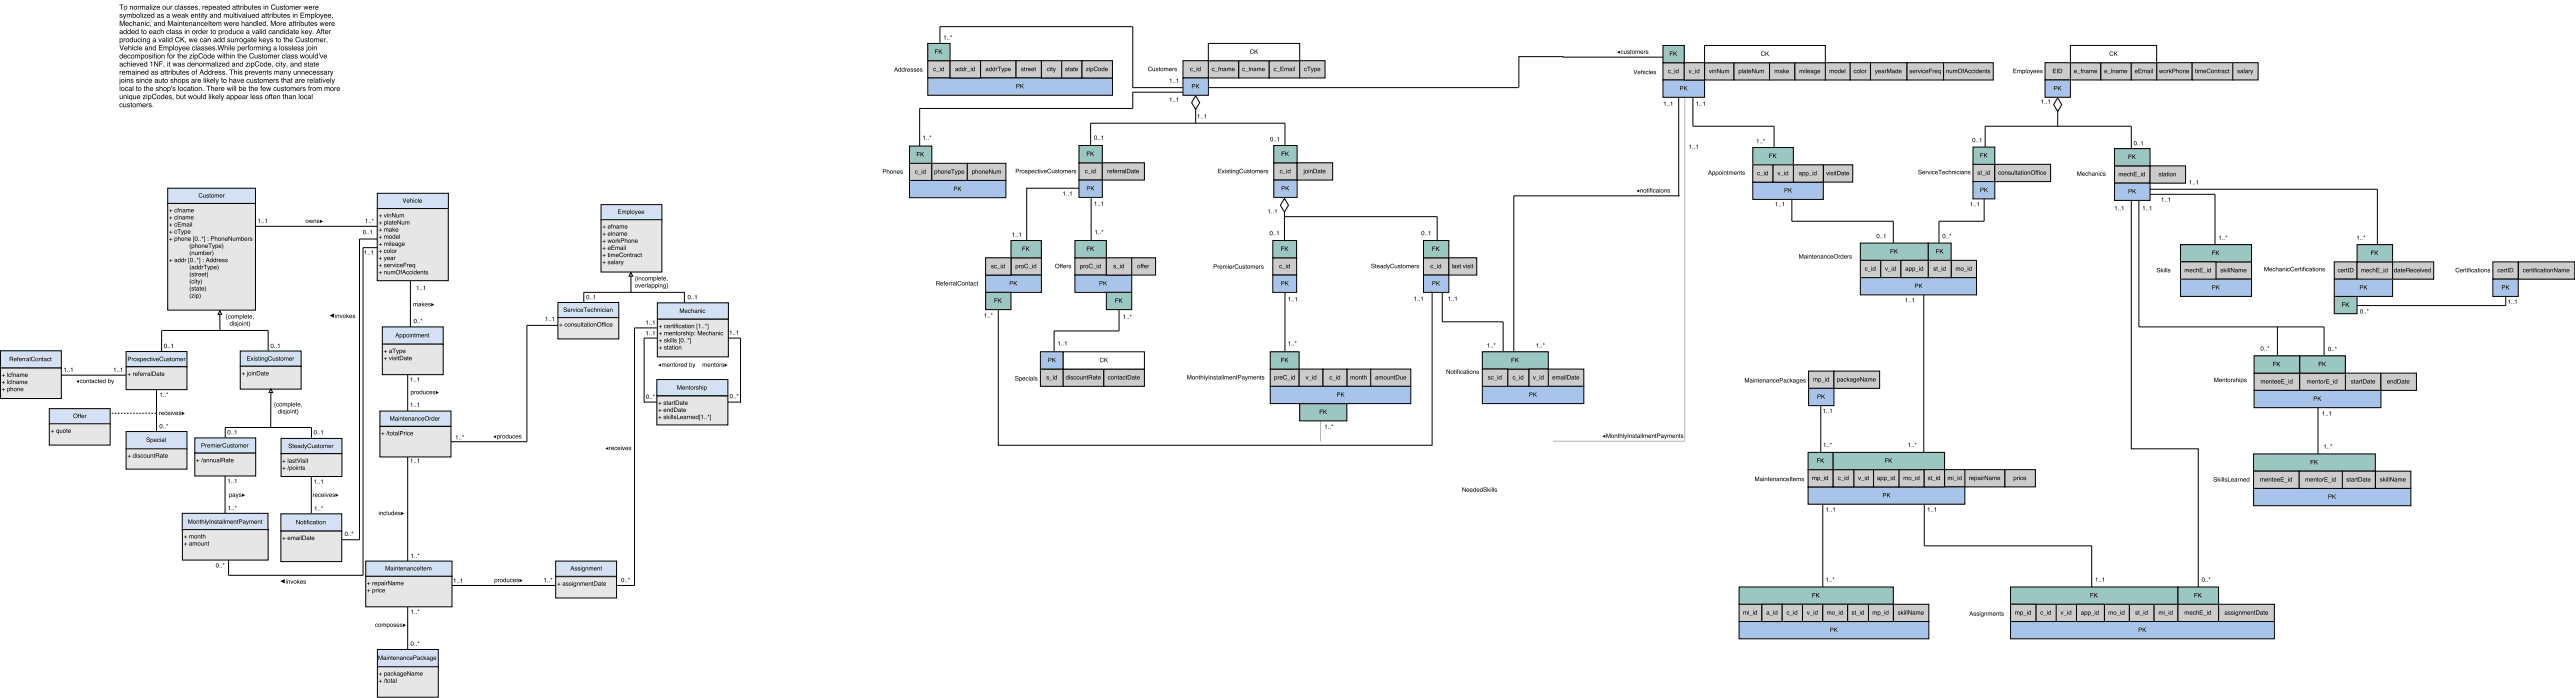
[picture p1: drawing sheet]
<svg xmlns="http://www.w3.org/2000/svg" width="1790mm" height="485mm" viewBox="0 0 1790 485" stroke-linecap="round" stroke-linejoin="round" font-family="sans-serif">
<g fill="none" stroke="#000" stroke-width=".7">
<path d="M654 19v22M1056 40h101M639 75v28M788 64h38M831 66l3 5-3 5-2-5zM831 76v10M838 61h218M1167 65v71M1177 66v22h56v16M1431 68l2 5-2 4-3-4zM1431 77v11M758 86v19"/>
<path d="M893 86v19M1380 88v17M1482 88v17M713 131h46M714 131v45M759 130v47M893 138l3 5-3 4-3-4zM1083 136h-30v109M1246 136v18h70v17M1380 137v17M1481 135h59v37M1482 139v173h46v96"/>
<path d="M1487 139v88M1490 131h163v41M893 147v21M999 150v23M1348 154v17M250 166h18M252 172h18M285 161v74M893 198v46M1003 198v25M1338 196v120M1742 205v7h-106"/>
<path d="M112 230v15M186 229v15M366 226h57M733 230v18M1045 223v22M1583 227v23M1616 227v23M39 261h57M283 260v30M1266 271v45M156 304v57M216 304v57"/>
<path d="M283 317v163M309 307h57M1267 348v64M1338 349v30h116v30M211 375h39M313 407h128"/>
</g>
<path d="M1171 63v243M918 288v18" fill="none" stroke="#b3b3b3" stroke-width=".7"/>
<path d="M52 287h57" fill="none" stroke="#000" stroke-width=".7" stroke-dasharray="1.1 1.1" stroke-linecap="butt"/>
<path d="M117 131h61v10h-61z" fill="#d4e1f5"/>
<path d="M117 131h61v10h-61z" fill="none" stroke="#000" stroke-width=".7"/>
<path d="M138 135l1-1a.8 .8 0 0 1 1 0 .8 .8 0 0 1 0 1 1 1 0 0 0-1 0 1 1 0 0 0 0 1 1 1 0 0 0 1 0h1a1.5 1.5 0 0 1-2 1 1.5 1.5 0 0 1-1-2zM141 135l1 2 1-2v2h-2zM144 135h1v1l-1-1v1a.9 .9 0 0 1 1 0 .9 .9 0 0 1 0 1 1 1 0 0 1-2 0h1h1l-1-1zM146 134l1 1v2h-1zM147 136a1 1 0 0 0 2 0 1 1 0 0 0-2 0zM147 136a1.1 1.1 0 0 1 2 0 1.1 1.1 0 0 1-2 0zM149 135h3v2l-1-2v2l-1-2-1 2zM153 135h1l1 1h-2v1h1a1 1 0 0 1-1 0 1 1 0 0 1 0-1zM153 135v1h1v-1zM155 135h1v1v1z" fill="#000"/>
<path d="M117 141h61v74h-61z" fill="#e6e6e6"/>
<path d="M117 141h61v74h-61z" fill="none" stroke="#000" stroke-width=".7"/>
<g fill="#000">
<path d="M83 14h1l1 3 1-3h1v4h-1v-3l-1 3-1-3v3h-1zM88 16a1.2 1.2 0 0 1 1-1 1.2 1.2 0 0 1 1 2h-2v1l2-1a1.3 1.3 0 0 1-2 1 1.3 1.3 0 0 1 0-2zM88 16h1zM90 16l1-1a.7 .7 0 0 1 1 0 .7 .7 0 0 1 0 1 .7 .7 0 0 0-1 0 .7 .7 0 0 0 0 1 .7 .7 0 0 0 1 0 .8 .8 0 0 1-1 1 .8 .8 0 0 1-1 0zM93 14v2l1-1 1 1v2h-1v-2l-1 2zM96 17a.7 .7 0 0 0 1 1 .7 .7 0 0 0 0-1 .7 .7 0 0 0-1 0zM95 16h2l1 2h-1a1 1 0 0 1-2 0 .9 .9 0 0 1 1-1l1-1h-2zM98 15l2 1v2l-1-2-1 2zM101 15v3zM101 14v1zM102 16l1-1a.7 .7 0 0 1 0 1 .7 .7 0 0 0-1 0 .7 .7 0 0 0 0 1 .7 .7 0 0 0 1 0 .8 .8 0 0 1 0 1 .8 .8 0 0 1-1 0zM104 17h1l-1 2zM108 17h-1a.7 .7 0 0 0 1 1 .7 .7 0 0 0 1-1 .7 .7 0 0 0-1 0zM107 16h2v2a1 1 0 0 1-2 0 .9 .9 0 0 1 1-1l1-1h-2zM110 15l2 1v2h-1v-2h-1v2zM113 17a.9 .9 0 0 0 1 0 .9 .9 0 0 0-1 0zM113 16h1l1-2v4h-1a1.3 1.3 0 0 1-2-1 1.3 1.3 0 0 1 1-1zM117 14l1 3 1-3h1v4v-3l-1 3h-1l-1-3v3zM121 17a.7 .7 0 0 0 1 1 .7 .7 0 0 0 0-1 .7 .7 0 0 0-1 0zM121 16h2v2h-1a.9 .9 0 0 1-1 0 .9 .9 0 0 1 0-1l1-1h-1zM124 15v3zM124 14v1zM125 15l1 1 1 2h-1v-2h-1v2zM127 15h1v1v2h-1zM129 16a1.2 1.2 0 0 1 1-1 1.2 1.2 0 0 1 1 2h-2l1 1 1-1a1.3 1.3 0 0 1-2 1 1.3 1.3 0 0 1 0-2zM129 16h2h-1zM131 15l2 1 1 2h-1v-2h-1v2h-1zM135 17a.7 .7 0 0 0 1 1 .7 .7 0 0 0 0-1 .7 .7 0 0 0-1 0zM134 16h2l1 2h-1a1 1 0 0 1-2 0 .9 .9 0 0 1 1-1l1-1h-2zM137 15l2 1v2l-1-2-1 2zM140 16v-1a.7 .7 0 0 1 1 0 .7 .7 0 0 1 0 1 .7 .7 0 0 0-1 0 .7 .7 0 0 0 0 1 .7 .7 0 0 0 1 0 .8 .8 0 0 1 0 1 .8 .8 0 0 1-1 0zM142 16a1.2 1.2 0 0 1 2-1 1.2 1.2 0 0 1 0 2h-1v1l1-1a1.3 1.3 0 0 1-2 1 1.3 1.3 0 0 1 0-2zM143 16h1zM145 14h1v4h-1zM146 15h1v1v2h-1zM148 16a1.2 1.2 0 0 1 1-1 1.2 1.2 0 0 1 1 2h-2l1 1 1-1a1.3 1.3 0 0 1-2 1 1.3 1.3 0 0 1 0-2zM148 16h1zM150 15l4 1v2h-1v-2l-1 2v-2l-2 2zM156 15l1 2v-2h1v2l1-2-1 3-1-2v2h-1zM160 16a1.2 1.2 0 0 1 1-1 1.2 1.2 0 0 1 1 2h-2v1l2-1a1.3 1.3 0 0 1-2 1 1.3 1.3 0 0 1 0-2zM160 16h1zM162 15l1 1v-1v1v2h-1zM164 16a1.2 1.2 0 0 1 1-1 1.2 1.2 0 0 1 1 2h-2l1 1 1-1a1.3 1.3 0 0 1-2 1 1.3 1.3 0 0 1 0-2zM164 16h2h-1zM168 14v2l1-1 1 1v2v-2h-1l-1 2zM171 17a.7 .7 0 0 0 1 1 .7 .7 0 0 0 0-1 .7 .7 0 0 0-1 0zM171 16h2v2h-1a.9 .9 0 0 1-1 0 .9 .9 0 0 1 0-1l1-1h-1zM173 15l2 1 1 2h-1v-2h-1v2h-1zM176 17a1 1 0 0 0 2 0 1 1 0 0 0-2 0zM176 16h2v-2v4a1.3 1.3 0 0 1-2-1 1.3 1.3 0 0 1 0-1zM179 14v4zM180 16a1.2 1.2 0 0 1 2-1 1.2 1.2 0 0 1 0 2h-2l1 1 1-1a1.3 1.3 0 0 1-2 1 1.3 1.3 0 0 1 0-2zM181 16h-1h2h-1zM183 17a1 1 0 0 0 2 0 1 1 0 0 0-2 0zM183 16h1l1-2v4a1.3 1.3 0 0 1-2-1 1.3 1.3 0 0 1 0-1zM186 17v1zM188 14h1l1 3 1-3h1v4h-1v-3l-1 3-1-3v3h-1z"/>
<path d="M83 10h1l1 1-1-1v1a1.1 1.1 0 0 1 1 0 1.1 1.1 0 0 1-1 2 1.1 1.1 0 0 1-1-1h2l-2-1zM85 10h1l1 2v-2h1a3 3 0 0 1-2 3v-1zM88 10h3l1 2h-1v-2l-1 2-1-2-1 2zM92 9h1v1a1.2 1.2 0 0 1 2 1 1.2 1.2 0 0 1-2 1h-1zM93 11a.9 .9 0 0 0 1 0 .9 .9 0 0 0-1 0zM95 11a1 1 0 0 0 2 0 1 1 0 0 0-2 0zM95 11a1.3 1.3 0 0 1 2 0 1.3 1.3 0 0 1-2 0zM98 9v3zM99 10v2zM100 10h2l-2 2h2h-2l1-2zM103 10a1.2 1.2 0 0 1 1 0 1.2 1.2 0 0 1 1 1h-2v1h2a1.3 1.3 0 0 1-2 0 1.3 1.3 0 0 1 0-2zM103 10v1h1v-1zM105 11a1 1 0 0 0 2 0 1 1 0 0 0-2 0zM105 10h2v-1v3a1.3 1.3 0 0 1-2 0 1.3 1.3 0 0 1 0-2zM110 11v1a.7 .7 0 0 0 1 0 .7 .7 0 0 0 0-1 .7 .7 0 0 0-1 0zM109 10h2l1 2h-1a1 1 0 0 1-2 0 .9 .9 0 0 1 1-1l1-1-2 1zM112 10h1l1 1-1-1-1 1a1.1 1.1 0 0 1 2 0 1.1 1.1 0 0 1-1 2 1.1 1.1 0 0 1-1-1h2l-2-1zM116 11v1a.7 .7 0 0 0 1 0 .7 .7 0 0 0 0-1 .7 .7 0 0 0-1 0zM116 10h2v2h-1a.9 .9 0 0 1-1 0 .9 .9 0 0 1 1-1v-1l-1 1zM120 10l1 2v-2h1v2l1-2-1 2-1-2v2h-1zM124 10a1.2 1.2 0 0 1 1 0 1.2 1.2 0 0 1 1 1h-2v1h2a1.3 1.3 0 0 1-2 0 1.3 1.3 0 0 1 0-2zM124 10v1h1v-1zM127 11v1a.7 .7 0 0 0 1 0 .7 .7 0 0 0 0-1 .7 .7 0 0 0-1 0zM126 10h2l1 2h-1a1 1 0 0 1-2 0 .9 .9 0 0 1 1-1l1-1-2 1zM129 9v2l2-1-1 1 1 1-1-1-1 1zM133 10a1.2 1.2 0 0 1 2 0 1.2 1.2 0 0 1 0 1h-2l1 1h1a1.3 1.3 0 0 1-2 0 1.3 1.3 0 0 1 0-2zM133 10v1h2l-1-1zM136 10h1l1 2h-1v-2h-1v2zM138 9l1 1v2h-1zM140 10v2zM141 9l1 1h-1l1 2h-1zM142 10l1 2 1-2a3 3 0 0 1-2 3l1-1zM146 11v1a.7 .7 0 0 0 1 0 .7 .7 0 0 0 0-1 .7 .7 0 0 0-1 0zM146 10h2v2a1 1 0 0 1-2 0 .9 .9 0 0 1 1-1l1-1-2 1zM149 10h2v2h-1v-2h-1v2zM152 11a.9 .9 0 0 0 1 0 .9 .9 0 0 0-1 0zM152 10h1l1-1v3h-1a1.3 1.3 0 0 1-2 0 1.3 1.3 0 0 1 1-2zM156 10h3v2l-1-2-1 2v-2l-1 2zM160 10l1 2 1-2v2h-2zM162 9h1v3h-1zM164 9l1 1h-1l1 2h-1zM165 10v2zM166 10l1 2 1-2-1 2zM169 11v1a.7 .7 0 0 0 1 0 .7 .7 0 0 0 0-1 .7 .7 0 0 0-1 0zM169 10h1l1 2h-1a.9 .9 0 0 1-1 0 .9 .9 0 0 1 0-1l1-1-1 1zM171 9h1v3h-1zM172 10h1v2l1-2v2h-2zM175 10a1.2 1.2 0 0 1 2 0 1.2 1.2 0 0 1 0 1h-2l1 1h1a1.3 1.3 0 0 1-2 0 1.3 1.3 0 0 1 0-2zM176 10l-1 1h2l-1-1zM178 11a1 1 0 0 0 2 0 1 1 0 0 0-2 0zM178 10h2v-1v3a1.3 1.3 0 0 1-2 0 1.3 1.3 0 0 1 0-2zM182 11v1a.7 .7 0 0 0 1 0 .7 .7 0 0 0 0-1 .7 .7 0 0 0-1 0zM182 10h2v2a1 1 0 0 1-2 0 .9 .9 0 0 1 1-1l1-1-2 1zM185 9l1 1h-1l1 2h-1zM186 9l1 1v2h-1zM187 10h1h1l-1 1v1h-1zM189 10h1v2h-1zM189 9h1zM190 9h1v1a1.2 1.2 0 0 1 1 1 1.2 1.2 0 0 1-1 1h-1zM191 11a.9 .9 0 0 0 1 0 .9 .9 0 0 0-1 0zM193 10l1 2 1-2v2h-2zM196 9l1 1h-1l1 2h-1zM197 10a1.2 1.2 0 0 1 2 0 1.2 1.2 0 0 1 0 1h-2l1 1h1a1.3 1.3 0 0 1-2 0 1.3 1.3 0 0 1 0-2zM198 10l-1 1h2l-1-1zM200 10h1l1 1-1-1-1 1a1.1 1.1 0 0 1 2 0 1.1 1.1 0 0 1-1 2 1.1 1.1 0 0 1-1-1h1l-1-1zM204 10v2zM205 10h2v2h-1v-2h-1v2zM209 9h3h-3v1h2v1h-2v1h3h-3zM212 10h3l1 2h-1v-2l-1 2-1-2-1 2zM217 11a.9 .9 0 0 0 1 0 .9 .9 0 0 0-1 0zM216 10h1a1.2 1.2 0 0 1 1 1 1.2 1.2 0 0 1-1 1v1h-1zM219 9v3zM220 11a1 1 0 0 0 2 0 1 1 0 0 0-2 0zM220 11a1.5 1.5 0 0 1 3 0 1.5 1.5 0 0 1-3 0zM223 10l1 2v-2h1a3 3 0 0 1-2 3l1-1zM225 10a1.2 1.2 0 0 1 2 0 1.2 1.2 0 0 1 0 1h-1v1h1a1.3 1.3 0 0 1-2 0 1.3 1.3 0 0 1 0-2zM226 10v1h1v-1zM228 10a1.2 1.2 0 0 1 2 0 1.2 1.2 0 0 1 0 1h-2l1 1h1a1.3 1.3 0 0 1-2 0 1.3 1.3 0 0 1 0-2zM229 10l-1 1h2l-1-1zM231 12v1z"/>
<path d="M83 3h3l-1 1v3h-1v-3zM86 5a1 1 0 0 0 2 0 1 1 0 0 0-2 0zM86 5a1.5 1.5 0 0 1 3 0 1.5 1.5 0 0 1-3 0zM90 4h2v3v-3l-1 1v2h-1zM93 5a1 1 0 0 0 2 0 1 1 0 0 0-2 0zM93 5a1.5 1.5 0 0 1 3 0 1.5 1.5 0 0 1-3 0zM96 4v1l1-1-1 1v2zM97 4h4v3l-1-3-1 3v-3l-2 3zM102 6a.7 .7 0 0 0 1 1 .7 .7 0 0 0 0-1 .7 .7 0 0 0-1 0zM102 4h2v3l-1-1a.9 .9 0 0 1-1 1 1 1 0 0 1 0-2h1h-1zM104 3h1v4h-1zM105 4h1v3h-1zM105 3l1 1zM106 4h2l-1 2 1 1h-2l2-2zM109 4a1.2 1.2 0 0 1 2 0 1.2 1.2 0 0 1 0 2h-2h1h1a1.3 1.3 0 0 1-2 1 1.5 1.5 0 0 1 0-3zM110 5h-1h2l-1-1zM113 5a1 1 0 0 0 2 0 1 1 0 0 0-2 0zM113 5a1.5 1.5 0 0 1 3 0 1.5 1.5 0 0 1-3 0zM116 4l1 2 1-2v3l-2-1zM119 4v1l1-1-1 1v2zM122 4a.7 .7 0 0 1 1 0 .7 .7 0 0 1 0 1 .7 .7 0 0 0-1 0 .7 .7 0 0 0 0 1 .7 .7 0 0 0 1 0 .8 .8 0 0 1 0 1 .8 .8 0 0 1-1-1zM124 3h1v4h-1zM126 6a.7 .7 0 0 0 1 1 .7 .7 0 0 0 0-1 .7 .7 0 0 0-1 0zM125 4h2l1 3-1-1a1.1 1.1 0 0 1-2 1 1.1 1.1 0 0 1 1-2h1h-2zM128 4h1l1 1-1-1-1 1a1.1 1.1 0 0 1 2 0 1.1 1.1 0 0 1-1 2 1.1 1.1 0 0 1-1-1h1l-1-1zM131 4h1v1l-1-1v1a1.1 1.1 0 0 1 1 0 1.1 1.1 0 0 1 0 2 1.1 1.1 0 0 1-2-1h2l-2-1zM133 4a1.2 1.2 0 0 1 2 0 1.2 1.2 0 0 1 0 2h-2h1h1a1.3 1.3 0 0 1-2 1 1.5 1.5 0 0 1 0-3zM133 5h2l-1-1zM136 4h1v1l-1-1v1a1.1 1.1 0 0 1 1 0 1.1 1.1 0 0 1 0 2 1.1 1.1 0 0 1-2-1h2l-1-1zM138 6h1l-1 1zM141 4v1l1-1-1 1v2zM143 4a1.2 1.2 0 0 1 1 0 1.2 1.2 0 0 1 1 2h-2h2a1.3 1.3 0 0 1-2 1 1.5 1.5 0 0 1 0-3zM143 5h1v-1zM146 5a.9 .9 0 0 0 1 0 .9 .9 0 0 0-1 0zM145 4h1a1.2 1.2 0 0 1 1 1 1.2 1.2 0 0 1-1 1v2h-1zM148 4a1.2 1.2 0 0 1 2 0 1.2 1.2 0 0 1 0 2h-2h1h1a1.3 1.3 0 0 1-2 1 1.5 1.5 0 0 1 0-3zM148 5h2l-1-1zM151 6a.7 .7 0 0 0 1 1 .7 .7 0 0 0 0-1 .7 .7 0 0 0-1 0zM151 4h2v3l-1-1a.9 .9 0 0 1-1 1 1 1 0 0 1 0-2h1h-1zM154 3v1v3v-1zM155 4a1.2 1.2 0 0 1 1 0 1.2 1.2 0 0 1 1 2h-2h1h1a1.3 1.3 0 0 1-2 1 1.5 1.5 0 0 1 0-3zM155 5h2l-1-1zM158 5a.9 .9 0 0 0 1 0 .9 .9 0 0 0-1 0zM158 4h1l1-1v4l-1-1a1.3 1.3 0 0 1-2 0 1.3 1.3 0 0 1 1-2zM162 6a.7 .7 0 0 0 1 1 .7 .7 0 0 0 0-1 .7 .7 0 0 0-1 0zM162 4h2v3l-1-1a.9 .9 0 0 1-1 1 1 1 0 0 1 0-2h1h-1zM164 3l1 1v3v-1zM166 3l1 1h-1l1 3-1-1zM167 4l1 1v-1v1v2h-1zM169 4v3zM169 3v1zM170 3v1a1.2 1.2 0 0 1 2 1 1.2 1.2 0 0 1-2 1v1zM170 5a1 1 0 0 0 2 0 1 1 0 0 0-2 0zM173 4l1 2 1-2v3l-2-1zM175 3l1 1v3l-1-1zM177 4a1.2 1.2 0 0 1 1 0 1.2 1.2 0 0 1 1 2h-2h1h1a1.3 1.3 0 0 1-2 1 1.5 1.5 0 0 1 0-3zM177 5h2l-1-1zM180 4h1v1l-1-1v1a1.1 1.1 0 0 1 1 0 1.1 1.1 0 0 1 0 2 1.1 1.1 0 0 1-2-1h2l-1-1zM183 4h1v3h-1zM183 3l1 1zM184 4h2l1 3h-1v-3l-1 1v2h-1zM189 4l1-1 2 1a1.4 1.4 0 0 0-2 0 1.4 1.4 0 0 0-1 1 1.4 1.4 0 0 0 2 1l1-1a1.7 1.7 0 0 1-3 1 1.7 1.7 0 0 1 0-2zM192 4h1v2l1-2v3l-2-1zM195 4h1l1 1-1-1-1 1a1.1 1.1 0 0 1 2 0 1.1 1.1 0 0 1-1 2 1.1 1.1 0 0 1-1-1h1l-1-1zM197 3l1 1v3l-1-1zM199 5a1 1 0 0 0 2 0 1 1 0 0 0-2 0zM198 5a1.5 1.5 0 0 1 3 0 1.5 1.5 0 0 1-3 0zM201 4h4v3h-1v-3l-1 3v-3l-2 3zM206 4a1.2 1.2 0 0 1 1 0 1.2 1.2 0 0 1 1 2h-2h2a1.3 1.3 0 0 1-2 1 1.5 1.5 0 0 1 0-3zM206 5h1v-1zM208 4l1 1 1-1-1 1v2h-1zM211 4l1 2v-2h1v2l1-2v3h-1v-2l-1 2zM215 4a1.2 1.2 0 0 1 1 0 1.2 1.2 0 0 1 1 2h-2h1h1a1.3 1.3 0 0 1-2 1 1.5 1.5 0 0 1 0-3zM215 5h2l-1-1zM218 4v1l1-1-1 1v2zM219 4a1.2 1.2 0 0 1 2 0 1.2 1.2 0 0 1 0 2h-1h1a1.3 1.3 0 0 1-2 1 1.5 1.5 0 0 1 0-3zM220 5h1v-1z"/>
<path d="M193 17a.9 .9 0 0 0 1 0 .9 .9 0 0 0-1 0zM192 17a1.5 1.5 0 0 1 3 0 1.5 1.5 0 0 1-3 0zM195 15l1 1v-1v1v2h-1zM197 16a1.2 1.2 0 0 1 1-1 1.2 1.2 0 0 1 1 2h-2l1 1 1-1a1.3 1.3 0 0 1-2 1 1.3 1.3 0 0 1 0-2zM197 16h2h-1zM201 17a.7 .7 0 0 0 1 1 .7 .7 0 0 0 0-1 .7 .7 0 0 0-1 0zM201 16h2v2a1 1 0 0 1-2 0 .9 .9 0 0 1 1-1v-1h-1zM204 15h1l-1 1 1 2h-1zM205 15h1v1v2h-1zM206 15l1 1 1-1-1 1v2h-1zM208 15v3zM208 14v1zM209 14v2a1.2 1.2 0 0 1 2 1 1.2 1.2 0 0 1-2 1zM209 17a1 1 0 0 0 2 0 1 1 0 0 0-2 0zM212 15l1 3 1-3v3h-2zM215 15h1l-1 1 1 2h-1zM216 16a1.2 1.2 0 0 1 2-1 1.2 1.2 0 0 1 0 2h-2l1 1 1-1a1.3 1.3 0 0 1-2 1 1.3 1.3 0 0 1 0-2zM217 16h-1h2h-1zM219 16l1-1 1 1h-1h-1a1.1 1.1 0 0 1 2 1 1.1 1.1 0 0 1-1 1 1.1 1.1 0 0 1-1-1h1h-1zM222 15h1v2l1-2 1 2 1-2-1 3h-1v-2l-1 2zM226 16a1.2 1.2 0 0 1 2-1 1.2 1.2 0 0 1 0 2h-2l1 1 1-1a1.3 1.3 0 0 1-2 1 1.3 1.3 0 0 1 0-2zM227 16h-1h2h-1zM229 15v1l1-1-1 1v2zM231 16a1.2 1.2 0 0 1 1-1 1.2 1.2 0 0 1 1 2h-2v1l2-1a1.3 1.3 0 0 1-2 1 1.3 1.3 0 0 1 0-2zM231 16h1z"/>
<path d="M83 31h1l1 3 1-3-1 4h-1zM87 33a1.2 1.2 0 0 1 1-1 1.2 1.2 0 0 1 1 2h-2v1l2-1a1.3 1.3 0 0 1-2 1 1.3 1.3 0 0 1 0-2zM87 33h1zM89 31h1v2v-1l1 1v2v-2h-1l-1 2zM92 32v3zM92 31v1zM93 33l1-1a.7 .7 0 0 1 1 0 .7 .7 0 0 1 0 1 .7 .7 0 0 0-1 0 .7 .7 0 0 0 0 1 .7 .7 0 0 0 1 0 .8 .8 0 0 1-1 1 .8 .8 0 0 1-1 0zM96 31v4zM97 33a1.2 1.2 0 0 1 1-1 1.2 1.2 0 0 1 1 2h-2v1l2-1a1.3 1.3 0 0 1-2 1 1.3 1.3 0 0 1 0-2zM97 33h1zM101 34a.7 .7 0 0 0 1 1 .7 .7 0 0 0 0-1 .7 .7 0 0 0-1 0zM101 33h2v2h-1a.9 .9 0 0 1-1 0 1 1 0 0 1 0-2h1h-1zM104 32h1l1 3h-1v-2h-1v2zM106 34a1 1 0 0 0 2 0 1 1 0 0 0-2 0zM107 33h1v-2v4a1.3 1.3 0 0 1-2-1 1.3 1.3 0 0 1 1-1zM110 31h3v1h-2v1h2h-2v2h2h-3zM114 32h3v3l-1-2-1 2v-2l-1 2zM118 34a1 1 0 0 0 2 0 1 1 0 0 0-2 0zM118 32v1a1.2 1.2 0 0 1 2 1 1.2 1.2 0 0 1-2 1v1zM121 31v4zM122 34a1 1 0 0 0 2 0 1 1 0 0 0-2 0zM121 34a1.5 1.5 0 0 1 3 0 1.5 1.5 0 0 1-3 0zM124 32h1v2l1-2v1a3 3 0 0 1-2 3l1-1zM127 33a1.2 1.2 0 0 1 1-1 1.2 1.2 0 0 1 1 2h-2l1 1 1-1a1.3 1.3 0 0 1-2 1 1.3 1.3 0 0 1 0-2zM127 33h2h-1zM130 33a1.2 1.2 0 0 1 1-1 1.2 1.2 0 0 1 1 2h-2v1l2-1a1.3 1.3 0 0 1-2 1 1.3 1.3 0 0 1 0-2zM130 33h1zM134 33v-1a.7 .7 0 0 1 1 0 .7 .7 0 0 1 0 1 .7 .7 0 0 0-1 0 .7 .7 0 0 0 0 1 .7 .7 0 0 0 1 0 .8 .8 0 0 1 0 1 .8 .8 0 0 1-1 0zM136 31h1v4h-1zM138 34a.7 .7 0 0 0 1 1 .7 .7 0 0 0 0-1 .7 .7 0 0 0-1 0zM137 33h2l1 2h-1a1 1 0 0 1-2 0 1.1 1.1 0 0 1 1-2h1h-2zM140 33l1-1 1 1h-1h-1a1.1 1.1 0 0 1 2 1 1.1 1.1 0 0 1-1 1 1.1 1.1 0 0 1-1-1h2l-2-1zM143 33l1-1v1h-1a1.1 1.1 0 0 1 1 1 1.1 1.1 0 0 1 0 1 1.1 1.1 0 0 1-2-1h2l-1-1zM145 33a1.2 1.2 0 0 1 2-1 1.2 1.2 0 0 1 0 2h-2l1 1 1-1a1.3 1.3 0 0 1-2 1 1.3 1.3 0 0 1 0-2zM145 33h2h-1zM148 33l1-1 1 1h-1h-1a1.1 1.1 0 0 1 2 1 1.1 1.1 0 0 1-1 1 1.1 1.1 0 0 1-1-1h1l-1-1zM150 34l1 1zM151 31h1v3l1-3h1l1 3v-3h1l-1 4h-1v-3l-1 3h-1zM156 31h1v2v-1l1 1v2v-2h-1l-1 2zM159 32v3zM159 31v1zM160 31v4zM161 33a1.2 1.2 0 0 1 2-1 1.2 1.2 0 0 1 0 2h-2l1 1 1-1a1.3 1.3 0 0 1-2 1 1.3 1.3 0 0 1 0-2zM162 33h-1h2h-1zM166 34a.9 .9 0 0 0 1 0 .9 .9 0 0 0-1 0zM165 32l1 1a1.2 1.2 0 0 1 1 1 1.2 1.2 0 0 1-1 1v1h-1zM168 33a1.2 1.2 0 0 1 2-1 1.2 1.2 0 0 1 0 2h-2l1 1 1-1a1.3 1.3 0 0 1-2 1 1.3 1.3 0 0 1 0-2zM169 33h-1h2h-1zM171 32v1l1-1-1 1v2zM173 32v-1v4h-1v-2zM174 34a1 1 0 0 0 2 0 1 1 0 0 0-2 0zM174 34a1.3 1.3 0 0 1 2 0 1.3 1.3 0 0 1-2 0zM176 32l1 1 1-1-1 1v2h-1zM178 32h3l1 3h-1v-2l-1 2-1-2-1 2zM182 32h1v3h-1zM182 31l1 1zM183 32h2v3v-2h-1v2h-1zM186 33l2-1v3v1h-2v-1l2 1v-1a1.2 1.2 0 0 1-2-1 1.2 1.2 0 0 1 0-1zM186 34a1 1 0 0 0 2 0 1 1 0 0 0-2 0zM191 34a.7 .7 0 0 0 1 1 .7 .7 0 0 0 0-1 .7 .7 0 0 0-1 0zM190 33h2l1 2h-1a1 1 0 0 1-2 0 1.1 1.1 0 0 1 1-2h1h-2zM194 31h1v4h-1zM196 34a.9 .9 0 0 0 1 0 .9 .9 0 0 0-1 0zM195 34a1.5 1.5 0 0 1 3 0 1.5 1.5 0 0 1-3 0zM198 33l1-1 1 1h-1a1.1 1.1 0 0 1 1 1 1.1 1.1 0 0 1-1 1 1.1 1.1 0 0 1-1-1h2l-2-1zM201 33l1-1v1h-1a1.1 1.1 0 0 1 1 1 1.1 1.1 0 0 1 0 1 1.1 1.1 0 0 1-2-1h2l-1-1zM203 31h1v4h-1zM204 33a1.2 1.2 0 0 1 2-1 1.2 1.2 0 0 1 0 2h-1v1l1-1a1.3 1.3 0 0 1-2 1 1.3 1.3 0 0 1 0-2zM205 33h1h-1zM207 33l1-1 1 1h-1h-1a1.1 1.1 0 0 1 2 1 1.1 1.1 0 0 1-1 1 1.1 1.1 0 0 1-1-1h1l-1-1zM210 33l1-1v1h-1a1.1 1.1 0 0 1 1 1 1.1 1.1 0 0 1 0 1 1.1 1.1 0 0 1-2-1h2l-2-1zM213 31l1 1zM213 32h1v4h-1zM215 34a.9 .9 0 0 0 1 0 .9 .9 0 0 0-1 0zM214 34a1.5 1.5 0 0 1 3 0 1.5 1.5 0 0 1-3 0zM217 32h1v3h-1zM217 31l1 1zM218 32h2v3l-1-2v2h-1z"/>
<path d="M84 23a.7 .7 0 0 0 1 1 1 1 0 0 0 0-2 .7 .7 0 0 0-1 1zM83 21h2l1 3-1-1a1.1 1.1 0 0 1-2 1 1.1 1.1 0 0 1 1-2h1h-2zM86 22a1 1 0 0 0 2 0 1 1 0 0 0-2 0zM86 21h2v-1v4v-1a1.3 1.3 0 0 1-2 0 1.3 1.3 0 0 1 0-2zM89 22a.9 .9 0 0 0 1 0 .9 .9 0 0 0-1 0zM89 21h1l1-1v4l-1-1a1.3 1.3 0 0 1-1 0 1.3 1.3 0 0 1 0-2zM92 21a1.2 1.2 0 0 1 1 0 1.2 1.2 0 0 1 1 1h-2v1h2a1.3 1.3 0 0 1-2 0 1.3 1.3 0 0 1 0-2zM92 22h1v-1zM94 22a1 1 0 0 0 2 0 1 1 0 0 0-2 0zM94 21h2v-1v4v-1a1.3 1.3 0 0 1-2 0 1.3 1.3 0 0 1 0-2zM98 20l1 1v3l-1-1zM100 22a1 1 0 0 0 2 0 1 1 0 0 0-2 0zM99 22a1.5 1.5 0 0 1 3 0 1.5 1.5 0 0 1-3 0zM104 21a1.2 1.2 0 0 1 1 0 1.2 1.2 0 0 1 1 1h-2l1 1h1a1.3 1.3 0 0 1-2 0 1.3 1.3 0 0 1 0-2zM104 22h2l-1-1zM107 23a.7 .7 0 0 0 1 1 1 1 0 0 0 0-2 .7 .7 0 0 0-1 1zM107 21h1l1 3-1-1a.9 .9 0 0 1-1 1 1 1 0 0 1 0-2h1h-1zM109 21h1a.7 .7 0 0 1 1 0 .7 .7 0 0 1 0 1 .7 .7 0 0 0-1 0 .7 .7 0 0 0 0 1 .7 .7 0 0 0 1 0 .8 .8 0 0 1-1 1 .8 .8 0 0 1-1-1zM112 20v1h1h1v3h-1v-2v-1l-1 3zM116 21h1a.7 .7 0 0 1 0 1 .7 .7 0 0 0-1 0 .7 .7 0 0 0 0 1 .7 .7 0 0 0 1 0 .8 .8 0 0 1 0 1 .8 .8 0 0 1-1-1zM118 20h1v4h-1zM120 23a.7 .7 0 0 0 1 1 1 1 0 0 0 0-2 .7 .7 0 0 0-1 1zM120 21h1l1 3-1-1a.9 .9 0 0 1-1 1 1 1 0 0 1 0-2h1h-2zM122 21h1l1 1-1-1v1a1.1 1.1 0 0 1 1 0 1.1 1.1 0 0 1-1 2 1.1 1.1 0 0 1-1-1h2l-2-1zM125 21h1l1 1-2-1v1a1.1 1.1 0 0 1 2 0 1.1 1.1 0 0 1-1 2 1.1 1.1 0 0 1-1-1h1l-1-1zM128 21h1v3h-1zM128 20l1 1zM130 21h1l1 3h-1v-3l-1 1v2zM134 22a1 1 0 0 0 2 0 1 1 0 0 0-2 0zM134 22a1.3 1.3 0 0 1 2 0 1.3 1.3 0 0 1-2 0zM136 21h1h1l-1 1v2h-1zM138 22a1 1 0 0 0 2 0 1 1 0 0 0-2 0zM138 21h2v-1v4v-1a1.3 1.3 0 0 1-2 0 1.3 1.3 0 0 1 0-2zM141 21a1.2 1.2 0 0 1 1 0 1.2 1.2 0 0 1 1 1h-2l1 1h1a1.3 1.3 0 0 1-2 0 1.3 1.3 0 0 1 0-2zM141 22h2l-1-1zM144 21h1l-1 1v2zM147 20l1 1h-1l1 3-1-1zM148 22a1 1 0 0 0 2 0 1 1 0 0 0-2 0zM148 22a1.3 1.3 0 0 1 2 0 1.3 1.3 0 0 1-2 0zM152 22a1 1 0 0 0 2 0 1 1 0 0 0-2 0zM152 21a1.2 1.2 0 0 1 2 1 1.2 1.2 0 0 1-2 1v2zM155 21h1l-1 1v2zM157 22a.9 .9 0 0 0 1 0 .9 .9 0 0 0-1 0zM156 22a1.5 1.5 0 0 1 3 0 1.5 1.5 0 0 1-3 0zM159 22a1 1 0 0 0 2 0 1 1 0 0 0-2 0zM159 21h2v-1v4v-1a1.3 1.3 0 0 1-2 0 1.3 1.3 0 0 1 0-2zM162 21l1 2 1-2v3l-2-1zM165 21a.7 .7 0 0 1 1 0 .7 .7 0 0 1 0 1 .7 .7 0 0 0-1 0 .7 .7 0 0 0 0 1 .7 .7 0 0 0 1 0 .8 .8 0 0 1 0 1 .8 .8 0 0 1-1-1zM167 21a1.2 1.2 0 0 1 2 0 1.2 1.2 0 0 1 0 1h-2l1 1h1a1.3 1.3 0 0 1-2 0 1.3 1.3 0 0 1 0-2zM168 22h-1h2l-1-1zM172 23a.7 .7 0 0 0 1 1 1 1 0 0 0 0-2 .7 .7 0 0 0-1 1zM171 21h2l1 3-1-1a1.1 1.1 0 0 1-2 1 1.1 1.1 0 0 1 1-2h1h-2zM175 21h1v2l1-2-1 3zM178 23a.7 .7 0 0 0 1 1 1 1 0 0 0 0-2 .7 .7 0 0 0-1 1zM178 21h2v3l-1-1a.9 .9 0 0 1-1 1 1.1 1.1 0 0 1 1-2h-1zM181 20v4zM182 21v3zM182 20v1zM183 22a1 1 0 0 0 2 0 1 1 0 0 0-2 0zM183 21h1l1-1v4l-1-1a1.3 1.3 0 0 1-1 0 1.3 1.3 0 0 1 0-2zM187 21h1a.7 .7 0 0 1 1 1 1 1 0 0 0-2 0 .7 .7 0 0 0 0 1 1 1 0 0 0 2 0 .8 .8 0 0 1-1 1 .8 .8 0 0 1-1-1zM190 23a.7 .7 0 0 0 1 1 1 1 0 0 0 0-2 .7 .7 0 0 0-1 1zM190 21h1l1 3-1-1a.9 .9 0 0 1-1 1 1 1 0 0 1 0-2h1h-2zM192 21h2v3l-1-3v1v2h-1zM195 22a1 1 0 0 0 2 0 1 1 0 0 0-2 0zM195 21h2v-1v4v-1a1.3 1.3 0 0 1-2 0 1.3 1.3 0 0 1 0-2zM198 21v3zM198 20v1zM199 22a.9 .9 0 0 0 1 0 .9 .9 0 0 0-1 0zM199 21h1l1-1v4l-1-1a1.3 1.3 0 0 1-1 0 1.3 1.3 0 0 1 0-2zM202 23a.7 .7 0 0 0 1 1 1 1 0 0 0 0-2 .7 .7 0 0 0-1 1zM202 21h1l1 3-1-1a.9 .9 0 0 1-1 1 1 1 0 0 1 0-2h1h-2zM204 20l1 1v3l-1-1zM206 21a1.2 1.2 0 0 1 1 0 1.2 1.2 0 0 1 1 1h-2v1h2a1.3 1.3 0 0 1-2 0 1.3 1.3 0 0 1 0-2zM206 22h1v-1zM210 20v2l2-1-1 1 1 2-2-2v2zM212 21a1.2 1.2 0 0 1 2 0 1.2 1.2 0 0 1 0 1h-2l1 1h1a1.3 1.3 0 0 1-2 0 1.3 1.3 0 0 1 0-2zM213 22h-1h2l-1-1zM215 21l1 2v-2h1a3 3 0 0 1-2 4l1-1zM217 23l1 1zM221 21v1h1zM221 20h1l1 4h-1v-1h-1l-1 1zM224 20v4h-1v-3zM225 20l1 1h-1l1 3-1-1zM226 21a1.2 1.2 0 0 1 2 0 1.2 1.2 0 0 1 0 1h-2l1 1h1a1.3 1.3 0 0 1-2 0 1.3 1.3 0 0 1 0-2zM227 22h-1h2l-1-1zM229 21h1l-1 1v2z"/>
<path d="M84 28a.9 .9 0 0 0 1 0 .9 .9 0 0 0-1 0zM83 27h1a1.2 1.2 0 0 1 1 1 1.2 1.2 0 0 1-1 1v1h-1zM86 27h1l-1 1v1zM88 28a1 1 0 0 0 2 0 1 1 0 0 0-2 0zM87 28a1.5 1.5 0 0 1 3 0 1.5 1.5 0 0 1-3 0zM90 28a1 1 0 0 0 2 0 1 1 0 0 0-2 0zM91 27h1v-1v3a1.3 1.3 0 0 1-2 0 1.3 1.3 0 0 1 1-2zM93 27h1v2l1-2v2h-2zM96 27h1a.7 .7 0 0 1 0 1 .7 .7 0 0 0-1-1 1 1 0 0 0 0 2 .7 .7 0 0 0 1-1 .8 .8 0 0 1 0 1 .8 .8 0 0 1-1 0zM98 27h1v2h-1zM98 26h1zM99 27h2l1 2h-1v-2h-1v2h-1zM102 27h2v2v1h-2h2v-1a1.2 1.2 0 0 1-2 0 1.2 1.2 0 0 1 0-2zM102 28a1 1 0 0 0 2 0 1 1 0 0 0-2 0zM107 28v1a.7 .7 0 0 0 1 0 .7 .7 0 0 0 0-1 .7 .7 0 0 0-1 0zM106 27h2l1 2h-1a1 1 0 0 1-2 0 .9 .9 0 0 1 1-1l1-1h-2zM110 27h1v2l1-2v2h-1zM113 28v1a.7 .7 0 0 0 1 0 .7 .7 0 0 0 0-1 .7 .7 0 0 0-1 0zM113 27h2v2h-1a.9 .9 0 0 1-1 0 .9 .9 0 0 1 1-1v-1h-1zM116 26v3zM117 27v2zM118 28a1 1 0 0 0 2 0 1 1 0 0 0-2 0zM118 27h1l1-1v3a1.3 1.3 0 0 1-2 0 1.3 1.3 0 0 1 0-2zM122 26h2l1 1a1.4 1.4 0 0 0-2-1 1.4 1.4 0 0 0-1 2 1.4 1.4 0 0 0 2 1l1-1a1.7 1.7 0 0 1-3 1 1.7 1.7 0 0 1 0-3zM126 26v1l2-1-1 1 1 2-1-1-1 1zM129 29v1zM131 27h1v2l1-2 1 2 1-2-1 2h-1v-2l-1 2zM135 27a1.2 1.2 0 0 1 2 0 1.2 1.2 0 0 1 0 1h-2l1 1 1-1a1.3 1.3 0 0 1-2 1 1.3 1.3 0 0 1 0-2zM136 27l-1 1h2l-1-1zM139 27h1a.7 .7 0 0 1 1 0 .7 .7 0 0 1 0 1 .7 .7 0 0 0-1-1 1 1 0 0 0 0 2 .7 .7 0 0 0 1-1 .8 .8 0 0 1-1 1 .8 .8 0 0 1-1 0zM142 28v1a.7 .7 0 0 0 1 0 .7 .7 0 0 0 0-1 .7 .7 0 0 0-1 0zM142 27h2v2h-1a.9 .9 0 0 1-1 0 .9 .9 0 0 1 0-1l1-1h-1zM144 27h2v2v-2h-1v2h-1zM149 28v1a.7 .7 0 0 0 1 0 .7 .7 0 0 0 0-1 .7 .7 0 0 0-1 0zM149 27h1l1 2h-1a.9 .9 0 0 1-1 0 .9 .9 0 0 1 0-1l1-1h-1zM151 28a1 1 0 0 0 2 0 1 1 0 0 0-2 0zM152 27h1v-1v3a1.3 1.3 0 0 1-2 0 1.3 1.3 0 0 1 1-2zM154 28a1 1 0 0 0 2 0 1 1 0 0 0-2 0zM154 27h2v-1v3a1.3 1.3 0 0 1-2 0 1.3 1.3 0 0 1 0-2zM158 27h1h1h-1h-1a1.1 1.1 0 0 1 2 1 1.1 1.1 0 0 1-1 1 1.1 1.1 0 0 1-1 0h2l-2-1zM161 27v2l2-2v2h-2zM163 27h1h1l-1 1v1h-1zM165 27h1l-1 1v1zM167 28a1 1 0 0 0 2 0 1 1 0 0 0-2 0zM166 28a1.5 1.5 0 0 1 3 0 1.5 1.5 0 0 1-3 0zM169 27h2v2v1h-2h2v-1a1.2 1.2 0 0 1-2 0 1.2 1.2 0 0 1 0-2zM170 28a.9 .9 0 0 0 1 0 .9 .9 0 0 0-1 0zM173 28l-1 1a.7 .7 0 0 0 1 0 .7 .7 0 0 0 1-1 .7 .7 0 0 0-1 0zM172 27h2v2a1 1 0 0 1-2 0 .9 .9 0 0 1 1-1l1-1h-2zM175 26l1 1h-1l1 2h-1zM176 27a1.2 1.2 0 0 1 2 0 1.2 1.2 0 0 1 0 1h-1v1l1-1a1.3 1.3 0 0 1-2 1 1.3 1.3 0 0 1 0-2zM177 27v1h1v-1zM180 26h1v2l1-1-1 1 1 1-1-1-1 1zM183 27a1.2 1.2 0 0 1 1 0 1.2 1.2 0 0 1 1 1h-2l1 1 1-1a1.3 1.3 0 0 1-2 1 1.3 1.3 0 0 1 0-2zM183 27v1h2l-1-1zM185 27h1v2l1-2a3 3 0 0 1-2 3l1-1zM188 27h1h1h-1h-1a1.1 1.1 0 0 1 2 1 1.1 1.1 0 0 1-1 1 1.1 1.1 0 0 1-1 0h2l-2-1zM192 26l1 1h-1l1 2h-1zM193 28a1 1 0 0 0 2 0 1 1 0 0 0-2 0zM193 28a1.5 1.5 0 0 1 3 0 1.5 1.5 0 0 1-3 0zM197 26l1 1v2h-1zM199 26v1h1h1v2h-1v-2l-1 2zM202 27a1.2 1.2 0 0 1 1 0 1.2 1.2 0 0 1 1 1h-2v1l2-1a1.3 1.3 0 0 1-2 1 1.3 1.3 0 0 1 0-2zM202 27v1h1v-1zM206 26h1l2 1a1.4 1.4 0 0 0-2-1 1.4 1.4 0 0 0-1 2 1.4 1.4 0 0 0 2 1l1-1a1.7 1.7 0 0 1-3 1 1.7 1.7 0 0 1 0-3zM209 27h1v2l1-2v2h-2zM212 27h1h1h-1h-1a1.1 1.1 0 0 1 2 1 1.1 1.1 0 0 1-1 1 1.1 1.1 0 0 1-1 0h1l-1-1zM214 26l1 1v2h-1zM216 28a1 1 0 0 0 2 0 1 1 0 0 0-2 0zM215 28a1.5 1.5 0 0 1 3 0 1.5 1.5 0 0 1-3 0zM218 27h4v2h-1v-2l-1 2v-2l-2 2zM223 27a1.2 1.2 0 0 1 1 0 1.2 1.2 0 0 1 1 1h-2v1l2-1a1.3 1.3 0 0 1-2 1 1.3 1.3 0 0 1 0-2zM223 27v1h1v-1zM225 27h1h1l-1 1v1h-1zM227 29h1l-1 1z"/>
<path d="M83 49l1 1v-1v1v2h-1zM85 50a1.2 1.2 0 0 1 2-1 1.2 1.2 0 0 1 0 2h-2l1 1 1-1a1.3 1.3 0 0 1-2 1 1.3 1.3 0 0 1 0-2zM85 50h2h-1zM88 49h3v3l-1-2-1 2v-2l-1 2zM92 51a.7 .7 0 0 0 1 1 .7 .7 0 0 0 0-1 .7 .7 0 0 0-1 0zM92 50h2v2h-1a.9 .9 0 0 1-1 0 1 1 0 0 1 0-2h1h-1zM94 49h1v3h-1zM94 48l1 1zM96 49h1l1 3h-1v-2h-1v2zM99 50a1.2 1.2 0 0 1 1-1 1.2 1.2 0 0 1 1 2h-2v1l1-1a1.3 1.3 0 0 1-1 1 1.3 1.3 0 0 1 0-2zM99 50h1zM101 51a1 1 0 0 0 2 0 1 1 0 0 0-2 0zM101 49l2 1v-2v4v-1a1.3 1.3 0 0 1-2 0 1.3 1.3 0 0 1 0-2zM106 51a.7 .7 0 0 0 1 1 .7 .7 0 0 0 0-1 .7 .7 0 0 0-1 0zM105 50h2v2a1 1 0 0 1-2 0 1.1 1.1 0 0 1 1-2h1h-2zM108 49h1l1 1h-1h-1a1.1 1.1 0 0 1 2 1 1.1 1.1 0 0 1-1 1 1.1 1.1 0 0 1-1-1h1l-1-1zM112 51a.7 .7 0 0 0 1 1 .7 .7 0 0 0 0-1 .7 .7 0 0 0-1 0zM112 50h2v2h-1a.9 .9 0 0 1-1 0 1 1 0 0 1 0-2h1h-1zM115 49v1v2zM116 49h1l-1 1 1 2h-1zM117 49l1 1v-1v1v2h-1zM119 49v3zM119 48v1zM120 48v2a1.2 1.2 0 0 1 2 1 1.2 1.2 0 0 1-2 1zM120 50a1 1 0 0 0 2 0 1 1 0 0 0-2 0zM123 49l1 3 1-3v3h-2zM126 49v1v2zM127 50a1.2 1.2 0 0 1 1-1 1.2 1.2 0 0 1 1 2h-2l1 1 1-1a1.3 1.3 0 0 1-2 1 1.3 1.3 0 0 1 0-2zM127 50h2h-1zM130 49h1v1h-1a1.1 1.1 0 0 1 1 1 1.1 1.1 0 0 1 0 1 1.1 1.1 0 0 1-2-1h2l-1-1zM134 51a.9 .9 0 0 0 1 0 .9 .9 0 0 0-1 0zM133 51a1.5 1.5 0 0 1 3 0 1.5 1.5 0 0 1-3 0zM136 48h1v4h-1v-2zM140 49v1h1zM140 48h1l1 4h-1v-1h-1l-1 1zM142 51a1 1 0 0 0 2 0 1 1 0 0 0-2 0zM142 49l2 1v-2v4v-1a1.3 1.3 0 0 1-2 0 1.3 1.3 0 0 1 0-2zM145 51a1 1 0 0 0 2 0 1 1 0 0 0-2 0zM145 49l2 1v-2v4v-1a1.3 1.3 0 0 1-2 0 1.3 1.3 0 0 1 0-2zM148 49v1l1-1-1 1v2zM149 50a1.2 1.2 0 0 1 2-1 1.2 1.2 0 0 1 1 2h-2v1l1-1a1.3 1.3 0 0 1-1 1 1.3 1.3 0 0 1-1-2zM150 50h1zM152 49h1l1 1h-1h-1a1.1 1.1 0 0 1 2 1 1.1 1.1 0 0 1-1 1 1.1 1.1 0 0 1-1-1h2l-2-1zM155 49h1v1h-1a1.1 1.1 0 0 1 1 1 1.1 1.1 0 0 1 0 1 1.1 1.1 0 0 1-2-1h2l-1-1zM157 51l1 1zM159 48h3l-1 1v3v-3zM163 48v2l1-1 1 1v2h-1v-2l-1 2zM165 49h1v3h-1zM165 48l1 1zM167 49h1v1h-1a1.1 1.1 0 0 1 1 1 1.1 1.1 0 0 1 0 1 1.1 1.1 0 0 1-2-1h2l-1-1zM171 51a1 1 0 0 0 2 0 1 1 0 0 0-2 0zM170 49l1 1a1.2 1.2 0 0 1 2 1 1.2 1.2 0 0 1-2 1v1h-1zM173 49l1 1v-1v1v2h-1zM175 50a1.2 1.2 0 0 1 1-1 1.2 1.2 0 0 1 1 2h-2l1 1 1-1a1.3 1.3 0 0 1-2 1 1.3 1.3 0 0 1 0-2zM175 50h2h-1zM177 49h1v2l1-2h1l-1 3h-1zM180 50a1.2 1.2 0 0 1 2-1 1.2 1.2 0 0 1 0 2h-2l1 1 1-1a1.3 1.3 0 0 1-2 1 1.3 1.3 0 0 1 0-2zM181 50h-1h2h-1zM183 49h2v3h-1v-2h-1v2zM186 49v1v2zM187 49h1l1 1h-1h-1a1.1 1.1 0 0 1 2 1 1.1 1.1 0 0 1-1 1 1.1 1.1 0 0 1-1-1h1l-1-1zM191 49h3v3l-1-2-1 2v-2l-1 2zM195 51a.7 .7 0 0 0 1 1 .7 .7 0 0 0 0-1 .7 .7 0 0 0-1 0zM195 50h2v2h-1a.9 .9 0 0 1-1 0 1.1 1.1 0 0 1 1-2h-1zM198 49h1l1 3h-1v-2h-1v2zM200 49h1v2l1-2v1a3 3 0 0 1-2 3l1-1zM204 49h1v3l1-3v3h-2zM207 49h2v3l-1-2h-1v2zM210 49h1l1 3h-1v-2h-1v2zM213 50a1.2 1.2 0 0 1 1-1 1.2 1.2 0 0 1 1 2h-2v1l2-1a1.3 1.3 0 0 1-2 1 1.3 1.3 0 0 1 0-2zM213 50h1zM215 50l1-1a.7 .7 0 0 1 1 0 .7 .7 0 0 1 0 1 .7 .7 0 0 0-1 0 .7 .7 0 0 0 0 1 .7 .7 0 0 0 1 0 .8 .8 0 0 1-1 1 .8 .8 0 0 1-1 0zM218 50a1.2 1.2 0 0 1 1-1 1.2 1.2 0 0 1 1 2h-2v1l2-1a1.3 1.3 0 0 1-2 1 1.3 1.3 0 0 1 0-2zM218 50h1zM221 49h1v1h-1a1.1 1.1 0 0 1 1 1 1.1 1.1 0 0 1 0 1 1.1 1.1 0 0 1-2-1h2l-2-1zM223 49h1l1 1h-1h-1a1.1 1.1 0 0 1 2 1 1.1 1.1 0 0 1-1 1 1.1 1.1 0 0 1-1-1h1l-1-1zM226 51a.7 .7 0 0 0 1 1 .7 .7 0 0 0 0-1 .7 .7 0 0 0-1 0zM225 50h2l1 2h-1a1 1 0 0 1-2 0 1.1 1.1 0 0 1 1-2h1h-2zM228 49v1l1-1-1 1v2zM229 49h1l1 2v-2l1 1a3 3 0 0 1-2 3v-1z"/>
<path d="M83 60h1v3h-1zM85 62a.9 .9 0 0 0 1 0 .9 .9 0 0 0-1 0zM84 62a1.5 1.5 0 0 1 3 0 1.5 1.5 0 0 1-3 0zM87 61h1a.7 .7 0 0 1 1 0 .7 .7 0 0 0-1 0 .7 .7 0 0 0 0 1 .7 .7 0 0 0 1 0 .8 .8 0 0 1-1 1 .8 .8 0 0 1-1 0zM90 62v1a.7 .7 0 0 0 1 0 .7 .7 0 0 0 0-1 .7 .7 0 0 0-1 0zM90 61h1l1 2h-1a.9 .9 0 0 1-1 0 .9 .9 0 0 1 0-1l1-1h-1zM92 60h1v3h-1zM95 60l1 1h-1l1 2h-1zM96 62a1 1 0 0 0 2 0 1 1 0 0 0-2 0zM96 62a1.5 1.5 0 0 1 3 0 1.5 1.5 0 0 1-3 0zM100 60l1 1v2h-1zM102 60v1h1h1v2h-1v-2l-1 2zM105 61a1.2 1.2 0 0 1 1 0 1.2 1.2 0 0 1 1 1h-2v1l2-1a1.3 1.3 0 0 1-2 1 1.3 1.3 0 0 1 0-2zM105 61v1h1v-1zM109 61h1h-1a1.1 1.1 0 0 1 1 1 1.1 1.1 0 0 1 0 1 1.1 1.1 0 0 1-2 0l2-1h-2zM111 60v1h1h1v2v-2h-1l-1 2zM114 62a1 1 0 0 0 2 0 1 1 0 0 0-2 0zM113 62a1.5 1.5 0 0 1 3 0 1.5 1.5 0 0 1-3 0zM117 62a1 1 0 0 0 2 0 1 1 0 0 0-2 0zM116 61h1a1.2 1.2 0 0 1 2 1 1.2 1.2 0 0 1-2 1v1h-1zM119 60h1v1zM120 61h1h1h-1h-1a1.1 1.1 0 0 1 2 1 1.1 1.1 0 0 1-1 1 1.1 1.1 0 0 1-1 0l2-1h-2zM124 60v3zM125 62a1 1 0 0 0 2 0 1 1 0 0 0-2 0zM125 62a1.3 1.3 0 0 1 2 0 1.3 1.3 0 0 1-2 0zM128 61a.7 .7 0 0 1 1 0 .7 .7 0 0 0-1 0 .7 .7 0 0 0 0 1 .7 .7 0 0 0 1 0 .8 .8 0 0 1 0 1 .8 .8 0 0 1-1 0zM131 62v1a.7 .7 0 0 0 1 0 .7 .7 0 0 0 0-1 .7 .7 0 0 0-1 0zM130 61h2l1 2h-1a1 1 0 0 1-2 0 .9 .9 0 0 1 1-1l1-1h-2zM133 60l1 1v2h-1zM134 61h1v2h-1zM134 60h1zM136 62a.9 .9 0 0 0 1 0 .9 .9 0 0 0-1 0zM135 62a1.5 1.5 0 0 1 3 0 1.5 1.5 0 0 1-3 0zM138 61h2v2l-1-2v2h-1zM141 63h1zM143 60h3h-1v3v-3zM147 60v1h1h1v2h-1v-2l-1 2zM150 61a1.2 1.2 0 0 1 1 0 1.2 1.2 0 0 1 1 1h-2v1l2-1a1.3 1.3 0 0 1-2 1 1.3 1.3 0 0 1 0-2zM150 61v1h1v-1zM152 61h1v2h-1zM154 61a1.2 1.2 0 0 1 1 0 1.2 1.2 0 0 1 1 1h-2l1 1 1-1a1.3 1.3 0 0 1-2 1 1.3 1.3 0 0 1 0-2zM154 61v1h2l-1-1zM158 61l1 2v-2h1v2l1-2-1 2-1-2v2h-1zM161 61h1v2h-1zM161 60h1zM163 60v3zM164 60v3zM166 60h1v1a1.2 1.2 0 0 1 1 1 1.2 1.2 0 0 1-1 1h-1zM166 62a1 1 0 0 0 2 0 1 1 0 0 0-2 0zM169 61a1.2 1.2 0 0 1 2 0 1.2 1.2 0 0 1 0 1h-2l1 1 1-1a1.3 1.3 0 0 1-2 1 1.3 1.3 0 0 1 0-2zM169 61v1h2l-1-1zM173 60l1 1v2h-1zM174 60h1v1h1v2v-2l-2 2zM177 61a1.2 1.2 0 0 1 2 0 1.2 1.2 0 0 1 0 1h-2l1 1 1-1a1.3 1.3 0 0 1-2 1 1.3 1.3 0 0 1 0-2zM178 61l-1 1h2l-1-1zM181 60h1v3h-1v-2zM183 61a1.2 1.2 0 0 1 1 0 1.2 1.2 0 0 1 1 1h-2v1l2-1a1.3 1.3 0 0 1-2 1 1.3 1.3 0 0 1 0-2zM183 61v1h1v-1zM185 61h1v2l1-2 1 2 1-2-1 2h-1v-2l-1 2zM190 61h1a.7 .7 0 0 1 1 0 .7 .7 0 0 0-1 0 .7 .7 0 0 0 0 1 .7 .7 0 0 0 1 0 .8 .8 0 0 1-1 1 .8 .8 0 0 1-1 0zM193 61l1 2 1-2v2h-2zM196 61h1h-1a1.1 1.1 0 0 1 1 1 1.1 1.1 0 0 1 0 1 1.1 1.1 0 0 1-2 0l2-1h-1zM198 60l1 1h-1l1 2h-1zM200 62a.9 .9 0 0 0 1 0 .9 .9 0 0 0-1 0zM199 62a1.5 1.5 0 0 1 3 0 1.5 1.5 0 0 1-3 0zM202 61h3l1 2h-1v-2l-1 2-1-2-1 2zM206 61a1.2 1.2 0 0 1 2 0 1.2 1.2 0 0 1 0 1h-1v1l1-1a1.3 1.3 0 0 1-2 1 1.3 1.3 0 0 1 0-2zM207 61v1h1l-1-1zM209 61h1h-1v2zM211 61h1h-1a1.1 1.1 0 0 1 1 1 1.1 1.1 0 0 1 0 1 1.1 1.1 0 0 1-2 0l2-1h-1zM215 60v3l-1-2zM216 61h1h-1v2zM218 62a.9 .9 0 0 0 1 0 .9 .9 0 0 0-1 0zM217 62a1.5 1.5 0 0 1 3 0 1.5 1.5 0 0 1-3 0zM220 61h3l1 2h-1v-2l-1 2-1-2-1 2zM226 61h3v2l-1-2-1 2v-2l-1 2zM230 62a1 1 0 0 0 2 0 1 1 0 0 0-2 0zM230 62a1.3 1.3 0 0 1 2 0 1.3 1.3 0 0 1-2 0zM233 61h1h-1v2zM234 61a1.2 1.2 0 0 1 2 0 1.2 1.2 0 0 1 0 1h-2l1 1 1-1a1.3 1.3 0 0 1-2 1 1.3 1.3 0 0 1 0-2zM235 61l-1 1h2l-1-1z"/>
<path d="M83 54h1zM83 55h1v3l-1 1zM85 56a.9 .9 0 0 0 1 0 .9 .9 0 0 0-1 0zM84 56a1.5 1.5 0 0 1 3 0 1.5 1.5 0 0 1-3 0zM87 55h1v3h-1zM87 54h1zM88 55h2v3l-1-3v1v2h-1zM91 55h1l1 1-1-1-1 1a1.1 1.1 0 0 1 2 0 1.1 1.1 0 0 1-1 2 1.1 1.1 0 0 1-1-1h1l-1-1zM95 55h1l1 1-1-1-1 1a1.1 1.1 0 0 1 2 0 1.1 1.1 0 0 1-1 2 1.1 1.1 0 0 1-1-1h1l-1-1zM97 55h1v3h-1zM97 54h1zM98 55h2v3l-1-3v1v2h-1zM101 55h1a.7 .7 0 0 1 1 0 .7 .7 0 0 1 0 1 .7 .7 0 0 0-1 0 .7 .7 0 0 0 0 1 .7 .7 0 0 0 1 0 .8 .8 0 0 1-1 1 .8 .8 0 0 1-1-1zM104 55a1.2 1.2 0 0 1 1 0 1.2 1.2 0 0 1 1 1h-2v1h2a1.3 1.3 0 0 1-2 0 1.3 1.3 0 0 1 0-2zM104 55v1h1v-1zM108 57a.7 .7 0 0 0 1 0 .7 .7 0 0 0 0-1 .7 .7 0 0 0-1 1zM108 55h2v3l-1-1a.9 .9 0 0 1-1 0 .9 .9 0 0 1 0-1l1-1-1 1zM110 55h1v2l1-2v3l-2-1zM113 54l1 1v3l-1-1zM115 56a1 1 0 0 0 2 0 1 1 0 0 0-2 0zM114 56a1.5 1.5 0 0 1 3 0 1.5 1.5 0 0 1-3 0zM119 55h1v1l-1-1v1a1.1 1.1 0 0 1 1 0 1.1 1.1 0 0 1 0 2 1.1 1.1 0 0 1-2-1h2l-1-1zM121 54h1v1h1v3v-2l-1-1-1 3zM124 56a1 1 0 0 0 2 0 1 1 0 0 0-2 0zM124 56a1.3 1.3 0 0 1 2 0 1.3 1.3 0 0 1-2 0zM127 56a1 1 0 0 0 2 0 1 1 0 0 0-2 0zM127 55a1.2 1.2 0 0 1 2 1 1.2 1.2 0 0 1-2 1v2zM129 55h2v1l-1-1v1a1.1 1.1 0 0 1 1 0 1.1 1.1 0 0 1 0 2 1.1 1.1 0 0 1-2-1h2l-2-1zM134 57a.7 .7 0 0 0 1-1 .7 .7 0 0 0-1 1zM133 55h2v3v-1a1 1 0 0 1-2 0 .9 .9 0 0 1 1-1l1-1-2 1zM136 55h1l-1 1v2zM138 55a1.2 1.2 0 0 1 1 0 1.2 1.2 0 0 1 1 1h-2v1h2a1.3 1.3 0 0 1-2 0 1.3 1.3 0 0 1 0-2zM138 55v1h1v-1zM142 54v4zM143 55v3zM144 54v2l2-1-1 1 1 2-1-2-1 2zM147 55a1.2 1.2 0 0 1 1 0 1.2 1.2 0 0 1 1 1h-2v1h1a1.3 1.3 0 0 1-1 0 1.3 1.3 0 0 1 0-2zM147 55v1h1v-1zM149 54v4zM150 55l1 2 1-2a3 3 0 0 1-2 4l1-1zM154 54l1 1v3l-1-1zM156 56a.9 .9 0 0 0 1 0 .9 .9 0 0 0-1 0zM155 56a1.5 1.5 0 0 1 3 0 1.5 1.5 0 0 1-3 0zM159 54h1v1h1l1 3h-1v-2v-1l-2 3zM163 57a.7 .7 0 0 0 1 0 .7 .7 0 0 0 0-1 .7 .7 0 0 0-1 1zM162 55h2l1 3-1-1a1 1 0 0 1-2 0 .9 .9 0 0 1 1-1l1-1-2 1zM165 55l1 2 1-2-1 3zM168 55a1.2 1.2 0 0 1 1 0 1.2 1.2 0 0 1 1 1h-2v1h2a1.3 1.3 0 0 1-2 0 1.3 1.3 0 0 1 0-2zM168 55v1h1v-1zM172 55a.7 .7 0 0 1 1 0 .7 .7 0 0 1 0 1 .7 .7 0 0 0-1 0 .7 .7 0 0 0 0 1 .7 .7 0 0 0 1 0 .8 .8 0 0 1 0 1 .8 .8 0 0 1-1-1zM174 55l1 2 1-2v3l-2-1zM177 55h1l1 1-1-1-1 1a1.1 1.1 0 0 1 2 0 1.1 1.1 0 0 1-1 2 1.1 1.1 0 0 1-1-1h1l-1-1zM179 54l1 1v3l-1-1zM181 56a1 1 0 0 0 2 0 1 1 0 0 0-2 0zM180 56a1.5 1.5 0 0 1 3 0 1.5 1.5 0 0 1-3 0zM183 55h4v3h-1v-3l-1 3-1-3-1 3zM188 55a1.2 1.2 0 0 1 1 0 1.2 1.2 0 0 1 1 1h-2v1h2a1.3 1.3 0 0 1-2 0 1.3 1.3 0 0 1 0-2zM188 55v1h1v-1zM190 55h1v1v2h-1zM192 55h1l1 1-1-1-1 1a1.1 1.1 0 0 1 2 0 1.1 1.1 0 0 1-1 2 1.1 1.1 0 0 1-1-1h1l-1-1zM196 54l1 1h-1l1 3-1-1zM197 54v1h1h1v3v-2l-1-1-1 3zM200 57a.7 .7 0 0 0 1 0 .7 .7 0 0 0 0-1 .7 .7 0 0 0-1 1zM200 55h2v3l-1-1a.9 .9 0 0 1-1 0 .9 .9 0 0 1 0-1l1-1-1 1zM203 54v1v3v-1zM206 57a.7 .7 0 0 0 1 0 .7 .7 0 0 0 0-1 .7 .7 0 0 0-1 1zM205 55h2l1 3-1-1a1 1 0 0 1-2 0 .9 .9 0 0 1 1-1l1-1-2 1zM208 55h1l-1 1v2zM210 55a1.2 1.2 0 0 1 1 0 1.2 1.2 0 0 1 1 1h-2v1h2a1.3 1.3 0 0 1-2 0 1.3 1.3 0 0 1 0-2zM210 55v1h1v-1zM214 55h1l-1 1v2zM216 55a1.2 1.2 0 0 1 1 0 1.2 1.2 0 0 1 1 1h-2v1h2a1.3 1.3 0 0 1-2 0 1.3 1.3 0 0 1 0-2zM216 55v1h1v-1zM218 54h1v4h-1zM220 57a.7 .7 0 0 0 1 0 .7 .7 0 0 0 0-1 .7 .7 0 0 0-1 1zM219 55h2l1 3-1-1a1 1 0 0 1-2 0 .9 .9 0 0 1 1-1l1-1-2 1zM222 54l1 1v3l-1-1zM223 55h1v3h-1zM223 54h1zM224 55h1v2l1-2h1l-1 3h-1zM227 55a1.2 1.2 0 0 1 2 0 1.2 1.2 0 0 1 0 1h-2l1 1h1a1.3 1.3 0 0 1-2 0 1.3 1.3 0 0 1 0-2zM227 55v1h2l-1-1zM230 54v4zM230 55h1l1 2v-2h1a3 3 0 0 1-2 4v-1z"/>
<path d="M83 39a1 1 0 0 0 2 0 1 1 0 0 0-2 0zM83 38h2v-1v4v-1a1.3 1.3 0 0 1-2 0 1.3 1.3 0 0 1 0-2zM86 38a1.2 1.2 0 0 1 2 0 1.2 1.2 0 0 1 0 1h-2l1 1h1a1.3 1.3 0 0 1-2 0 1.3 1.3 0 0 1 0-2zM87 39h-1h2l-1-1zM89 38a.7 .7 0 0 1 1 0 .7 .7 0 0 1 0 1 .7 .7 0 0 0-1 0 .7 .7 0 0 0 0 1 .7 .7 0 0 0 1 0 .8 .8 0 0 1 0 1 .8 .8 0 0 1-1-1zM91 39a1 1 0 0 0 2 0 1 1 0 0 0-2 0zM91 39a1.5 1.5 0 0 1 3 0 1.5 1.5 0 0 1-3 0zM94 38h3v3v-3l-2 3v-3l-1 3zM98 39a1 1 0 0 0 2 0 1 1 0 0 0-2 0zM98 38a1.2 1.2 0 0 1 2 1 1.2 1.2 0 0 1-2 1v2zM101 39a1 1 0 0 0 2 0 1 1 0 0 0-2 0zM101 39a1.3 1.3 0 0 1 2 0 1.3 1.3 0 0 1-2 0zM104 38h1v1l-1-1v1a1.1 1.1 0 0 1 1 0 1.1 1.1 0 0 1 0 2 1.1 1.1 0 0 1-2-1h2l-1-1zM106 38v3zM106 37v1zM107 37l1 1v3l-1-1zM108 38h1v3h-1zM108 37l1 1zM110 39a1 1 0 0 0 2 0 1 1 0 0 0-2 0zM109 39a1.5 1.5 0 0 1 3 0 1.5 1.5 0 0 1-3 0zM112 38h2v3l-1-3v1v2h-1zM117 37v4l-1-3zM118 39a1 1 0 0 0 2 0 1 1 0 0 0-2 0zM118 39a1.3 1.3 0 0 1 2 0 1.3 1.3 0 0 1-2 0zM121 38h1l-1 1v2zM124 37v1v3v-1zM125 37v1h1h1v3v-2l-1-1-1 3zM128 38a1.2 1.2 0 0 1 1 0 1.2 1.2 0 0 1 1 1h-2v1h2a1.3 1.3 0 0 1-2 0 1.3 1.3 0 0 1 0-2zM128 39h1v-1zM132 38h2l-2 2 2 1h-2l1-3zM134 38h1v3h-1zM134 37l1 1zM136 39a.9 .9 0 0 0 1 0 .9 .9 0 0 0-1 0zM135 38h1a1.2 1.2 0 0 1 2 1 1.2 1.2 0 0 1-2 1v2h-1zM138 37h2l1 1a1.4 1.4 0 0 0-2-1 1.4 1.4 0 0 0 0 2 1.4 1.4 0 0 0 1 1l1-1a1.7 1.7 0 0 1-3 1 1.7 1.7 0 0 1 0-3zM142 39a1 1 0 0 0 2 0 1 1 0 0 0-2 0zM141 39a1.5 1.5 0 0 1 3 0 1.5 1.5 0 0 1-3 0zM144 39a1 1 0 0 0 2 0 1 1 0 0 0-2 0zM145 38h1v-1v4v-1a1.3 1.3 0 0 1-2 0 1.3 1.3 0 0 1 1-2zM147 38a1.2 1.2 0 0 1 2 0 1.2 1.2 0 0 1 0 1h-2l1 1h1a1.3 1.3 0 0 1-2 0 1.3 1.3 0 0 1 0-2zM148 39h-1h2l-1-1zM151 38l1 2v-2h1v2l1-2v3h-1v-2l-1 2zM155 38v3zM155 37v1zM156 37l1 1h-1l1 3-1-1zM157 37h1v1h1v3v-2l-1-1-1 3zM160 38v3zM160 37v1zM161 38h2v3l-1-3v1v2h-1zM165 37l1 1v3l-1-1zM167 37v1h1h1v3h-1v-2v-1l-1 3zM170 38a1.2 1.2 0 0 1 1 0 1.2 1.2 0 0 1 1 1h-2v1h2a1.3 1.3 0 0 1-2 0 1.3 1.3 0 0 1 0-2zM170 39h1v-1zM174 37h1l1 1a1.4 1.4 0 0 0-1-1 1.4 1.4 0 0 0-1 2 1.4 1.4 0 0 0 2 1v-1a1.7 1.7 0 0 1-2 1 1.7 1.7 0 0 1 0-3zM177 38l1 2 1-2v3l-2-1zM180 38h1l1 1-1-1-1 1a1.1 1.1 0 0 1 2 0 1.1 1.1 0 0 1-1 2 1.1 1.1 0 0 1-1-1h1l-1-1zM182 37l1 1v3l-1-1zM184 39a1 1 0 0 0 2 0 1 1 0 0 0-2 0zM183 39a1.5 1.5 0 0 1 3 0 1.5 1.5 0 0 1-3 0zM186 38h4v3h-1v-3l-1 3-1-3-1 3zM191 38a1.2 1.2 0 0 1 1 0 1.2 1.2 0 0 1 1 1h-2v1h2a1.3 1.3 0 0 1-2 0 1.3 1.3 0 0 1 0-2zM191 39h1v-1zM193 38h1v1v2h-1zM196 38h1a.7 .7 0 0 1 1 0 .7 .7 0 0 1 0 1 .7 .7 0 0 0-1 0 .7 .7 0 0 0 0 1 .7 .7 0 0 0 1 0 .8 .8 0 0 1-1 1 .8 .8 0 0 1-1-1zM199 37v4zM200 40a.7 .7 0 0 0 1 0 .7 .7 0 0 0 0-1 .7 .7 0 0 0-1 1zM200 38h2v3l-1-1a.9 .9 0 0 1-1 0 .9 .9 0 0 1 0-1h1h-1zM203 38h1v1l-1-1v1a1.1 1.1 0 0 1 1 0 1.1 1.1 0 0 1 0 2 1.1 1.1 0 0 1-2-1h2l-1-1zM205 38h1l1 1-1-1-1 1a1.1 1.1 0 0 1 2 0 1.1 1.1 0 0 1-1 2 1.1 1.1 0 0 1-1-1h2l-2-1zM209 38l1 2v-2h1v2l1-2-1 3-1-2v2h-1zM213 39a.9 .9 0 0 0 1 0 .9 .9 0 0 0-1 0zM212 39a1.5 1.5 0 0 1 3 0 1.5 1.5 0 0 1-3 0zM215 38h1v2l1-2v3l-2-1zM218 37v4zM219 39a1 1 0 0 0 2 0 1 1 0 0 0-2 0zM219 38h2v-1v4v-1a1.3 1.3 0 0 1-2 0 1.3 1.3 0 0 1 0-2zM222 37v1zM222 38h1l1 2v-2h1l-1 3h-1zM225 38a1.2 1.2 0 0 1 2 0 1.2 1.2 0 0 1 0 1h-2l1 1h1a1.3 1.3 0 0 1-2 0 1.3 1.3 0 0 1 0-2zM226 39h-1h2l-1-1z"/>
<path d="M84 45v1a.7 .7 0 0 0 1 0 .7 .7 0 0 0 0-1 .7 .7 0 0 0-1 0zM83 44h2l1 2h-1a1 1 0 0 1-2 0 .9 .9 0 0 1 1-1l1-1h-2zM86 44h1a.7 .7 0 0 1 1 0 1 1 0 0 0-2 0 .7 .7 0 0 0 0 1 1 1 0 0 0 2 0 .8 .8 0 0 1-1 1 .8 .8 0 0 1-1 0zM88 43h1v1h1l1 2h-1v-2l-2 2zM91 44h1v2h-1zM91 43h1zM92 44a1.2 1.2 0 0 1 2 0 1.2 1.2 0 0 1 0 1h-1v1l1-1a1.3 1.3 0 0 1-2 1 1.3 1.3 0 0 1 0-2zM93 44v1h1v-1zM95 44l1 2 1-2-1 2zM98 44a1.2 1.2 0 0 1 1 0 1.2 1.2 0 0 1 1 1h-2v1l2-1a1.3 1.3 0 0 1-2 1 1.3 1.3 0 0 1 0-2zM98 44v1h1v-1zM100 45a1 1 0 0 0 2 0 1 1 0 0 0-2 0zM101 44h1v-1v3a1.3 1.3 0 0 1-2 0 1.3 1.3 0 0 1 1-2zM105 43h1v3h-1v-2zM107 43h1l2 3v-3v3h-1l-1-3v3h-1zM111 43h2h-2v1h2v1h-2v1zM114 46v1zM116 44h1v2h-1zM116 43h1zM118 43v1v2zM120 44l1 2v-2h1v2l1-2v2h-1v-2l-1 2zM124 45v1a.7 .7 0 0 0 1 0 .7 .7 0 0 0 0-1 .7 .7 0 0 0-1 0zM124 44h2v2h-1a.9 .9 0 0 1-1 0 .9 .9 0 0 1 0-1l1-1h-1zM127 44h1h-1a1.1 1.1 0 0 1 1 1 1.1 1.1 0 0 1 0 1 1.1 1.1 0 0 1-2 0h2l-1-1zM130 45a1 1 0 0 0 2 0 1 1 0 0 0-2 0zM131 44h1v-1v3a1.3 1.3 0 0 1-2 0 1.3 1.3 0 0 1 1-2zM133 44a1.2 1.2 0 0 1 2 0 1.2 1.2 0 0 1 0 1h-2l1 1 1-1a1.3 1.3 0 0 1-2 1 1.3 1.3 0 0 1 0-2zM134 44l-1 1h2l-1-1zM136 44h2v2l-1-2h-1v2zM139 45a1 1 0 0 0 2 0 1 1 0 0 0-2 0zM138 45a1.5 1.5 0 0 1 3 0 1.5 1.5 0 0 1-3 0zM141 44h1h1l-1 1v1h-1zM143 44h3v2v-2l-1 2-1-2-1 2zM148 45l-1 1a.7 .7 0 0 0 1 0 .7 .7 0 0 0 1-1 .7 .7 0 0 0-1 0zM147 44h2v2a1 1 0 0 1-2 0 .9 .9 0 0 1 1-1l1-1h-2zM150 43v3zM151 44v2zM152 44h2l-2 2h2h-2l1-2zM155 44a1.2 1.2 0 0 1 1 0 1.2 1.2 0 0 1 1 1h-2v1l2-1a1.3 1.3 0 0 1-2 1 1.3 1.3 0 0 1 0-2zM155 44v1h1v-1zM157 45a1 1 0 0 0 2 0 1 1 0 0 0-2 0zM158 44h1v-1v3a1.3 1.3 0 0 1-2 0 1.3 1.3 0 0 1 1-2zM162 45v1a.7 .7 0 0 0 1 0 .7 .7 0 0 0 0-1 .7 .7 0 0 0-1 0zM162 44h1l1 2h-1a.9 .9 0 0 1-1 0 .9 .9 0 0 1 0-1l1-1h-2zM164 44h2v2l-1-2v2h-1zM167 45a1 1 0 0 0 2 0 1 1 0 0 0-2 0zM167 44h2v-1v3a1.3 1.3 0 0 1-2 0 1.3 1.3 0 0 1 0-2zM171 44h2l-2 2h2h-2l1-2zM173 44h1v2h-1zM173 43h1zM175 45a1 1 0 0 0 2 0 1 1 0 0 0-2 0zM175 44a1.2 1.2 0 0 1 2 1 1.2 1.2 0 0 1-2 1v1zM178 43h1l1 1a1.4 1.4 0 0 0-1-1 1.4 1.4 0 0 0-1 2 1.4 1.4 0 0 0 1 1l1-1a1.7 1.7 0 0 1-2 1 1.7 1.7 0 0 1 0-3zM181 45a1 1 0 0 0 2 0 1 1 0 0 0-2 0zM181 45a1.3 1.3 0 0 1 2 0 1.3 1.3 0 0 1-2 0zM184 45a.9 .9 0 0 0 1 0 .9 .9 0 0 0-1 0zM184 44h1l1-1v3h-1a1.3 1.3 0 0 1-2 0 1.3 1.3 0 0 1 1-2zM187 44a1.2 1.2 0 0 1 1 0 1.2 1.2 0 0 1 1 1h-2v1l2-1a1.3 1.3 0 0 1-2 1 1.3 1.3 0 0 1 0-2zM187 44v1h1v-1zM189 46h1l-1 1zM192 44h1a.7 .7 0 0 0-1 0 .7 .7 0 0 0 0 1 .7 .7 0 0 0 1 0 .8 .8 0 0 1 0 1 .8 .8 0 0 1-1 0zM194 44h1v2h-1zM194 43h1zM195 43l1 1v2zM197 44l1 2v-2h1a3 3 0 0 1-2 3v-1zM199 46h1l-1 1zM202 45v1a.7 .7 0 0 0 1 0 .7 .7 0 0 0 0-1 .7 .7 0 0 0-1 0zM202 44h2v2a1 1 0 0 1-2 0 .9 .9 0 0 1 1-1l1-1h-2zM205 44h2v2h-1v-2h-1v2zM207 45a1 1 0 0 0 2 0 1 1 0 0 0-2 0zM208 44h1l1-1v3h-1a1.3 1.3 0 0 1-2 0 1.3 1.3 0 0 1 1-2zM212 44h1h-1a1.1 1.1 0 0 1 1 1 1.1 1.1 0 0 1 0 1 1.1 1.1 0 0 1-2 0h2l-1-1zM214 43l1 1v2h-1zM216 45v1a.7 .7 0 0 0 1 0 .7 .7 0 0 0 0-1 .7 .7 0 0 0-1 0zM216 44h1l1 2h-1a.9 .9 0 0 1-1 0 .9 .9 0 0 1 0-1l1-1h-2zM218 43l1 1v2h-1zM220 44a1.2 1.2 0 0 1 1 0 1.2 1.2 0 0 1 1 1h-2v1l2-1a1.3 1.3 0 0 1-2 1 1.3 1.3 0 0 1 0-2zM220 44v1h1v-1z"/>
<path d="M83 66h1v2l1-2v3l-2-1zM86 66h2v3l-1-2h-1v2zM89 66v3zM89 65v1zM90 67a1 1 0 0 0 2 0 1 1 0 0 0-2 0zM90 67l2-1v4h-1v-2a1.2 1.2 0 0 1-1 0 1.2 1.2 0 0 1 0-1zM93 66v2l2-2v3l-2-1zM95 67a1.2 1.2 0 0 1 2-1 1.2 1.2 0 0 1 1 2h-2h1a1.3 1.3 0 0 1-2 1 1.3 1.3 0 0 1 0-2zM96 67h1zM99 66h2l-1 2 1 1h-2l2-2zM102 66v3zM102 65v1zM103 67a1 1 0 0 0 2 0 1 1 0 0 0-2 0zM103 66v1a1.2 1.2 0 0 1 2 1 1.2 1.2 0 0 1-2 1v1zM106 66l2-1 1 1a1.4 1.4 0 0 0-2 0 1.4 1.4 0 0 0-1 1 1.4 1.4 0 0 0 2 1l1-1a1.8 1.8 0 0 1-3 2 1.7 1.7 0 0 1 0-3zM109 67a1 1 0 0 0 2 0 1 1 0 0 0-2 0zM109 68a1.5 1.5 0 0 1 3 0 1.5 1.5 0 0 1-3 0zM112 67a1 1 0 0 0 2 0 1 1 0 0 0-2 0zM112 66l2 1v-2v4v-1a1.3 1.3 0 0 1-2 0 1.3 1.3 0 0 1 0-2zM115 67a1.2 1.2 0 0 1 1-1 1.2 1.2 0 0 1 1 2h-2h1h1a1.3 1.3 0 0 1-2 1 1.3 1.3 0 0 1 0-2zM115 67h2h-1zM118 66h1v1h-1a1.1 1.1 0 0 1 1 1 1.1 1.1 0 0 1 0 1 1.1 1.1 0 0 1-2-1h2l-1-1zM120 68h1l-1 2zM123 65v2a1.2 1.2 0 0 1 2 1 1.2 1.2 0 0 1-2 0v1zM123 67a1 1 0 0 0 2 0 1 1 0 0 0-2 0zM125 66h1v2l2-2v3l-2-1zM128 65l1 1v1v2l-1-1zM131 66l1 2v-2h1v2l1-2-1 3-1-2v2h-1zM135 67a1 1 0 0 0 2 0 1 1 0 0 0-2 0zM134 68a1.5 1.5 0 0 1 3 0 1.5 1.5 0 0 1-3 0zM137 66h1v2l1-2v3l-2-1zM140 65v4zM141 67a1 1 0 0 0 2 0 1 1 0 0 0-2 0zM141 66l2 1v-2v4v-1a1.3 1.3 0 0 1-2 0 1.3 1.3 0 0 1 0-2zM145 65h1v4h-1zM146 66h1v3h-1zM146 65l1 1zM147 65h1v2l1-1-1 1 2 2-2-2-1 2zM150 67a1.2 1.2 0 0 1 2-1 1.2 1.2 0 0 1 0 2h-2h1h1a1.3 1.3 0 0 1-2 1 1.3 1.3 0 0 1 0-2zM150 67h2h-1zM153 65v4zM153 66h1l1 2v-2l1 1a3 3 0 0 1-2 3v-1zM158 68a.7 .7 0 0 0 1 1 .7 .7 0 0 0 0-1 .7 .7 0 0 0-1 0zM158 66h1l1 3-1-1a.9 .9 0 0 1-1 1 1 1 0 0 1 0-2h1h-1zM161 67a.9 .9 0 0 0 1 0 .9 .9 0 0 0-1 0zM160 66l1 1a1.2 1.2 0 0 1 2 1 1.2 1.2 0 0 1-2 1v1h-1zM163 67a1 1 0 0 0 2 0 1 1 0 0 0-2 0zM163 66v1a1.2 1.2 0 0 1 2 1 1.2 1.2 0 0 1-2 1v1zM166 67a1.2 1.2 0 0 1 1-1 1.2 1.2 0 0 1 1 2h-2h1h1a1.3 1.3 0 0 1-2 1 1.3 1.3 0 0 1 0-2zM166 67h2h-1zM169 68a.7 .7 0 0 0 1 1 .7 .7 0 0 0 0-1 .7 .7 0 0 0-1 0zM169 66h1l1 3-1-1a.9 .9 0 0 1-1 1 1 1 0 0 1 0-2h1h-1zM171 66l1 1 1-1-1 1v2h-1zM174 65h1v4h-1zM176 67a1.2 1.2 0 0 1 1-1 1.2 1.2 0 0 1 1 2h-2h2a1.3 1.3 0 0 1-2 1 1.3 1.3 0 0 1 0-2zM176 67h1zM178 66h1l1 1h-1a1.1 1.1 0 0 1 1 1 1.1 1.1 0 0 1-1 1 1.1 1.1 0 0 1-1-1h2l-2-1zM181 66h1v1h-1a1.1 1.1 0 0 1 1 1 1.1 1.1 0 0 1 0 1 1.1 1.1 0 0 1-2-1h2l-1-1zM185 67a.9 .9 0 0 0 1 0 .9 .9 0 0 0-1 0zM184 68a1.5 1.5 0 0 1 3 0 1.5 1.5 0 0 1-3 0zM187 65h1v4h-1v-2zM189 65v1v1v2v-1zM190 67a1.2 1.2 0 0 1 2-1 1.2 1.2 0 0 1 0 2h-2h1h1a1.3 1.3 0 0 1-2 1 1.3 1.3 0 0 1 0-2zM190 67h2h-1zM193 66h1l1 3h-1v-2h-1v2zM197 65l1 1-1 1 1 2-1-1zM198 65h1v2v-1l1 1v2v-2h-1l-1 2zM201 68a.7 .7 0 0 0 1 1 .7 .7 0 0 0 0-1 .7 .7 0 0 0-1 0zM201 66h2v3v-1a1.1 1.1 0 0 1-2 1 1.1 1.1 0 0 1 1-2h-1zM204 66h1l1 3h-1v-2h-1v2zM208 65v4zM209 67a1 1 0 0 0 2 0 1 1 0 0 0-2 0zM209 68a1.3 1.3 0 0 1 2 0 1.3 1.3 0 0 1-2 0zM212 67v-1a.7 .7 0 0 1 1 0 .7 .7 0 0 1 0 1 .7 .7 0 0 0-1 0 .7 .7 0 0 0 0 1 .7 .7 0 0 0 1 0 .8 .8 0 0 1 0 1 .8 .8 0 0 1-1-1zM214 68a.7 .7 0 0 0 1 1 .7 .7 0 0 0 1-1 1 1 0 0 0-2 0zM214 66h2v3v-1a1.1 1.1 0 0 1-2 1 1.1 1.1 0 0 1 1-2h1h-2zM217 65v4z"/>
<path d="M83 72h1a.7 .7 0 0 1 1 0 .7 .7 0 0 1 0 1 .7 .7 0 0 0-1 0 .7 .7 0 0 0 0 1 .7 .7 0 0 0 1 0 .8 .8 0 0 1-1 1 .8 .8 0 0 1-1-1zM86 72l1 2 1-2v2h-2zM89 72h1v1l-1-1v1a1.1 1.1 0 0 1 1 0 1.1 1.1 0 0 1 0 2 1.1 1.1 0 0 1-2-1h2l-2-1zM91 71l1 1h-1l1 2h-1zM92 73a1 1 0 0 0 2 0 1 1 0 0 0-2 0zM92 73a1.5 1.5 0 0 1 3 0 1.5 1.5 0 0 1-3 0zM95 72h3v2v-2l-1 2-1-2-1 2zM99 72a1.2 1.2 0 0 1 2 0 1.2 1.2 0 0 1 0 1h-2l1 1h1a1.3 1.3 0 0 1-2 0 1.3 1.3 0 0 1 0-2zM100 72l-1 1h2l-1-1zM102 72h1l-1 1v1zM104 72h1v1l-1-1v1a1.1 1.1 0 0 1 1 0 1.1 1.1 0 0 1 0 2 1.1 1.1 0 0 1-2-1h2l-1-1zM106 74h1z"/>
<path d="M119 145v1h1l-1 1h-1l1-1zM122 146l1-1v1a.8 .8 0 0 0-1 0 .8 .8 0 0 0 0 1 .8 .8 0 0 0 1 0h-1zM124 145v-1v3l-1-1zM125 145h1v2v-1l-1 1zM127 147h1v-1zM127 145h2v2h-1a.7 .7 0 0 1-1 0 .7 .7 0 0 1 1-1h-1zM129 145h3v2v-1l-1 1-1-1-1 1zM133 146l2-1v1h-2l1 1a1 1 0 0 1-1 1 1 1 0 0 1 0-2zM133 146h1z"/>
<path d="M119 150v1h1h-1v1v-1h-1h1zM122 150h1v1a.8 .8 0 0 0-1 0 .8 .8 0 0 0 0 1 .8 .8 0 0 0 1 0h-1zM124 149v3zM124 150h2v2l-1-2-1 2zM127 152h1v-1zM127 150h1l1 2h-1a.7 .7 0 0 1-1 0 .7 .7 0 0 1 0-1h1h-1zM129 150h3v2l-1-2-1 2v-2l-1 2zM133 150h1l1 1h-2v1h1a1 1 0 0 1-1 1 1 1 0 0 1 0-2zM133 151h1v-1z"/>
<path d="M119 155v1h1h-1v1v-1h-1h1zM122 155h1v1a.8 .8 0 0 0-1 0 .8 .8 0 0 0 0 1 .8 .8 0 0 0 1 0h-1zM124 154h2l-2 1v1h2h-2v1h2h-2zM126 155h3v2v-2l-1 2-1-2-1 2zM130 157h1v-1zM130 155h1l1 2h-1a.7 .7 0 0 1-1 0 .7 .7 0 0 1 0-1h1h-1zM132 155l1 2zM132 154l1 1zM133 154l1 3z"/>
<path d="M119 160v1h1h-1v1v-1h-1h1zM122 160h1v1a.8 .8 0 0 0-1 0 .8 .8 0 0 0 0 1 .8 .8 0 0 0 1-1v1h-1zM123 159h3l-1 1v2h-1v-2zM126 160l1 2 1-2-2 3 1-1zM128 161a1 1 0 0 0 2 0 1 1 0 0 0-2 0zM128 160h1a1 1 0 0 1 1 1 1 1 0 0 1-1 1l-1 1zM131 160h1v1h-1v1h1a1 1 0 0 1-1 0 1 1 0 0 1-1-1zM131 161h1v-1z"/>
<path d="M119 165v1h1h-1v1v-1h-1h1zM122 166a.8 .8 0 0 0 1 0 .8 .8 0 0 0-1 0zM121 165h1a1 1 0 0 1 1 1 1 1 0 0 1-1 1l-1 1zM124 164v1h1l1 2-1-2-1 2zM126 166a1 1 0 0 0 2 0 1 1 0 0 0-2 0zM126 166a1.1 1.1 0 0 1 2 0 1.1 1.1 0 0 1-2 0zM128 165h2v2l-1-2-1 2zM131 165h1l1 1h-2l1 1a1 1 0 0 1-1 0 1 1 0 0 1 0-1zM131 165v1h1v-1zM134 164h1v4h-1zM136 164a1.3 1.3 0 0 1 1 2 1.3 1.3 0 0 1-1 1zM136 165v2a.9 .9 0 0 0 1-1 .9 .9 0 0 0-1-1zM139 167h1zM140 164h1v1h-1zM142 164v4zM144 165h1zM144 167h1zM147 164h1l1 1v1h-2v1zM147 165v1l1-1zM149 164l1 1h1v2l-1-2-1 2zM152 166a.8 .8 0 0 0 1 0 .8 .8 0 0 0-1 0zM152 166a1.1 1.1 0 0 1 2 0 1.1 1.1 0 0 1-2 0zM154 165h2v2l-1-2-1 2zM157 165h1v1h-1v1h1a1 1 0 0 1-1 0 1 1 0 0 1-1-1zM157 165v1h1v-1zM159 164l2 3v-3v3l-2-2v2zM162 165l1 2 1-2v2h-2zM164 165h3v2l-1-2-1 2v-2l-1 2zM168 164v1a1.1 1.1 0 0 1 2 1 1.1 1.1 0 0 1-2 1zM168 166a1 1 0 0 0 2 0 1 1 0 0 0-2 0zM170 165h2v1h-2l1 1h1a1 1 0 0 1-2 0 1 1 0 0 1 0-1zM171 165l-1 1h2l-1-1zM172 165h2l-1 1v1zM174 165h1v1v-1l-1 1a.9 .9 0 0 1 1 0 .9 .9 0 0 1 0 1 .9 .9 0 0 1-1 0h1l-1-1z"/>
<path d="M133 169l-1 2 1 2-1-2zM134 171a.8 .8 0 0 0 1 0 .8 .8 0 0 0-1 0zM133 170h1a1 1 0 0 1 1 1 1 1 0 0 1-1 1l-1 1zM136 169v1h1v2v-2l-1 2zM138 171a1 1 0 0 0 2 0 1 1 0 0 0-2 0zM138 171a1.1 1.1 0 0 1 2 0 1.1 1.1 0 0 1-2 0zM140 170h2v2l-1-2-1 2zM143 170h1l1 1h-2v1l1-1a1 1 0 0 1-1 1 1 1 0 0 1 0-1zM143 170v1h1v-1zM145 169h2h-1v3v-3zM147 170l1 2 1-2-1 3v-1zM150 171a1 1 0 0 0 2 0 1 1 0 0 0-2 0zM150 170a1.1 1.1 0 0 1 2 1 1.1 1.1 0 0 1-2 1v1zM152 170h2v1h-2l1 1 1-1a1.1 1.1 0 0 1-2 1 1 1 0 0 1 0-1zM153 170l-1 1h2l-1-1zM154 169l1 2v2v-2z"/>
<path d="M133 174l-1 2 1 2-1-2zM133 175h2v2l-1-2-1 2zM136 175v2l1-2v2h-1zM138 175h3v2l-1-2-1 2v-2l-1 2zM141 174l1 1a1 1 0 0 1 1 1 1 1 0 0 1-1 1h-1zM142 176a.8 .8 0 0 0 1 0 .8 .8 0 0 0-1 0zM144 175h1l1 1h-2l1 1v-1a1 1 0 0 1-1 1 1 1 0 0 1 0-1zM144 175v1h1v-1zM146 175h1v1v1zM147 174l1 2v2v-2z"/>
<path d="M119 180v1h1h-1v1v-1h-1h1zM122 181v1l1-1zM122 180h1v2a.7 .7 0 0 1-1 0 .7 .7 0 0 1 0-1l1-1h-2zM124 181a.8 .8 0 0 0 1 0 .8 .8 0 0 0-1 0zM124 180h1l1-1v3h-2zM126 181a1 1 0 0 0 2 0 1 1 0 0 0-2 0zM126 180h2v-1v3h-2zM128 180h2l-1 1v1zM131 179h1h-1v4h1h-1zM133 179a1.3 1.3 0 0 1 1 2 1.3 1.3 0 0 1-2 1zM133 180v1a.9 .9 0 0 0 1 0 .9 .9 0 0 0-1-1zM137 179h1v1h-1zM138 179h1v4h-1h1zM141 180h1zM141 182h1zM144 179v2h1zM144 179h1l1 3-1-1h-1l-1 1zM146 181a1 1 0 0 0 2 0 1 1 0 0 0-2 0zM146 180h2v-1v3h-2zM148 181a1 1 0 0 0 2 0 1 1 0 0 0-2 0zM149 180h1v-1v3h-1zM151 180h1l-1 1v1zM152 180h2v1h-2l1 1 1-1a1.1 1.1 0 0 1-2 1 1 1 0 0 1 0-1zM153 180l-1 1h2l-1-1zM155 180h1h-1v1a.9 .9 0 0 1 1 0 .9 .9 0 0 1-1 1 .9 .9 0 0 1-1-1l1 1 1-1h-1zM157 180h1h-1v1a.9 .9 0 0 1 1 0 .9 .9 0 0 1 0 1 .9 .9 0 0 1-1-1v1l1-1h-1z"/>
<path d="M133 184l-1 2 1 2-1-2zM134 186v1l1-1zM133 185h2v2a1 1 0 0 1-2 0 .7 .7 0 0 1 1-1l1-1h-2zM136 186a.8 .8 0 0 0 1 0 .8 .8 0 0 0-1 0zM136 185h1v-1v3h-1zM138 186a.8 .8 0 0 0 1 0 .8 .8 0 0 0-1 0zM138 185h1l1-1v3h-2zM140 185h1v1v1zM142 184h2h-1v3v-3zM144 185l1 2 1-2-1 3h-1l1-1zM147 186a.8 .8 0 0 0 1 0 .8 .8 0 0 0-1 0zM146 185h1a1 1 0 0 1 1 1 1 1 0 0 1-1 1l-1 1zM149 185h1l1 1h-2v1l1-1a1 1 0 0 1-1 1 1 1 0 0 1 0-1zM149 185v1h1v-1zM151 184l1 2-1 2 1-2z"/>
<path d="M133 189l-1 2 1 2-1-2zM133 190h1h1h-1a.9 .9 0 0 1 1 1 .9 .9 0 0 1-1 1 .9 .9 0 0 1-1-1l1 1 1-1h-2zM135 189l1 1v2h-1zM137 190h1h-1v2zM138 190h2v1h-2l1 1v-1a1 1 0 0 1-1 1 1 1 0 0 1 0-1zM138 190v1h1v-1zM140 190h2v1h-1v1l1-1a1.1 1.1 0 0 1-2 1 1 1 0 0 1 0-1zM141 190v1h1l-1-1zM143 189v1v2zM144 189l1 2-1 2v-2z"/>
<path d="M133 194l-1 2 1 2-1-2zM133 195h2a.8 .8 0 0 0-1 0 .8 .8 0 0 0 0 1 .8 .8 0 0 0 1 0v1h-1zM135 195l1 2zM135 194h1zM136 194l1 1v2h-1zM137 195l1 1 1-1-1 3h-1l1-1zM139 194l1 2v2v-3z"/>
<path d="M133 199l-1 2 1 2-1-2zM133 200h1h1h-1a.9 .9 0 0 1 1 1 .9 .9 0 0 1-1 1 .9 .9 0 0 1-1-1l1 1 1-1h-2zM135 199l1 1v2h-1zM137 201v1l1-1zM137 200h1l1 2-1-1a.7 .7 0 0 1-1 1 .7 .7 0 0 1 0-1l1-1h-1zM139 199l1 1v2h-1zM140 200h2v1h-2l1 1 1-1a1.1 1.1 0 0 1-2 1 1 1 0 0 1 0-2zM141 200l-1 1h2l-1-1zM142 199l1 1v3v-3z"/>
<path d="M133 204l-1 2 1 2-1-2zM133 205h2l-1 1 1 1h-2l1-2zM135 205l1 2zM135 204h1zM137 206a.8 .8 0 0 0 1 0 .8 .8 0 0 0-1 0zM136 205h1a1 1 0 0 1 1 1 1 1 0 0 1-1 0l-1 2zM139 204l1 1-1 3v-3z"/>
</g>
<path d="M167 244h42v10h-42z" fill="#d4e1f5"/>
<path d="M167 244h42v10h-42z" fill="none" stroke="#000" stroke-width=".7"/>
<path d="M172 247h2l-2 1v1h2h-2v1h2h-2zM174 248l1 1 1-1v1v1h-1h-1l1-1zM177 248v2zM177 247v1zM178 248h1v1h-1a.9 .9 0 0 1 1 0 1 1 0 0 1 0 2 1.1 1.1 0 0 1-2-1h1h1l-1-1zM180 248h1v2h-1zM181 248v2zM181 247v1zM182 248h1l1 2-1-1-1 1zM184 249l2-1v3h-2h1l1-1h-2zM184 249a1 1 0 0 0 2 0 1 1 0 0 0-2 0zM187 248l1-1a.8 .8 0 0 1 1 0 .8 .8 0 0 1 0 1 1 1 0 0 0-2 0 1 1 0 0 0 0 2 1.1 1.1 0 0 0 2-1 1.5 1.5 0 0 1-2 1 1.5 1.5 0 0 1 0-2zM190 248v2l1-2v2h-1zM192 248h1l1 1h-1h-1a1 1 0 0 1 2 0 1.1 1.1 0 0 1-1 2 .9 .9 0 0 1-1-1h1l-1-1zM194 248h1v2h-1zM195 249a1 1 0 0 0 2 0 1 1 0 0 0-2 0zM195 249a1.1 1.1 0 0 1 2 0 1.1 1.1 0 0 1-2 0zM198 248h2l1 2-1-1-1 1v-1l-1 1zM201 249l2-1v1h-2l1 1h1a1.1 1.1 0 0 1-2 1 1 1 0 0 1 0-2zM202 249h-1h2h-1zM203 248h2l-1 1v1z" fill="#000"/>
<path d="M167 254h42v16h-42z" fill="#e6e6e6"/>
<path d="M167 254h42v16h-42z" fill="none" stroke="#000" stroke-width=".7"/>
<path d="M169 259h1l-1 1v1v-1h-1l1-1zM172 258v3l-1 1zM173 260a1 1 0 0 0 2 0 1 1 0 0 0-2 0zM173 260a1.1 1.1 0 0 1 2 0 1.1 1.1 0 0 1-2 0zM175 258l1 3zM175 258h1zM176 258l2 1v2l-1-2-1 2zM179 258v2h1a1.2 1.2 0 0 0 1-1 1.2 1.2 0 0 0-1-1zM178 258h3v1l-1 2h-2zM182 260h1zM182 259h1v2v-1a.7 .7 0 0 1-1 1 1 1 0 0 1 0-2h1h-2zM184 258h1v3l-1-1zM185 259h2v1h-2h1h1a1.1 1.1 0 0 1-2 1 1 1 0 0 1 0-2zM185 259h2h-1z" fill="#000"/>
<path d="M88 244h42v11h-42z" fill="#d4e1f5"/>
<path d="M88 244h42v11h-42z" fill="none" stroke="#000" stroke-width=".7"/>
<path d="M89 248h2v1l-2 1v1zM89 248v1h2v-1zM92 249h1h-1v2zM93 250a1 1 0 0 0 2 0 1 1 0 0 0-2 0zM93 250a1.1 1.1 0 0 1 2 0 1.1 1.1 0 0 1-2 0zM96 249h1h-1a.9 .9 0 0 1 1 1 .9 .9 0 0 1-1 1 .9 .9 0 0 1-1-1l1 1 1-1h-2zM98 250a.8 .8 0 0 0 1 0 .8 .8 0 0 0-1 0zM97 249h1a1 1 0 0 1 1 1 1 1 0 0 1-1 1l-1 1zM100 249h1l1 1h-2l1 1v-1a1 1 0 0 1-1 1 1 1 0 0 1 0-2zM100 249v1h1v-1zM102 249h2a.8 .8 0 0 0-1 0 .8 .8 0 0 0 0 1 .8 .8 0 0 0 1 0l-1 1zM104 248l1 1v2h-1zM106 249v2zM106 249l1 1 1-1-1 2zM109 249h1v1h-1v1l1-1a1 1 0 0 1-1 1 1.1 1.1 0 0 1-1-2zM109 249v1h1v-1zM111 248h1a.8 .8 0 0 1 1 0 .8 .8 0 0 1 0 1 1 1 0 0 0-1-1 1 1 0 0 0 0 2 1 1 0 0 0 1 0h1a1.6 1.6 0 0 1-3 1 1.5 1.5 0 0 1 0-3zM114 249l1 2 1-2v2h-2zM116 249h1h1h-1a.9 .9 0 0 1 1 1 .9 .9 0 0 1-1 1 .9 .9 0 0 1-1-1l1 1 1-1h-2zM119 248v1v2zM120 250a.8 .8 0 0 0 1 0 .8 .8 0 0 0-1 0zM119 250a1.5 1.5 0 0 1 3 0 1.5 1.5 0 0 1-3 0zM122 249h3v2l-1-2-1 2v-2l-1 2zM126 249h1v1h-1v1l1-1a1 1 0 0 1-1 1 1.1 1.1 0 0 1-1-2zM126 249v1h1v-1zM128 249h1h-1v2z" fill="#000"/>
<path d="M88 255h42v16h-42z" fill="#e6e6e6"/>
<path d="M153 216l1 2h-2zM153 218v11M112 229h74M88 255h42v16h-42zM188 273v24M188 270l2 3h-3z" fill="none" stroke="#000" stroke-width=".7"/>
<g fill="#000">
<path d="M158 218l-1 2 1 2-1-2zM159 219h1v1a.8 .8 0 0 0-1-1 1 1 0 0 0 0 2 .8 .8 0 0 0 1-1v1h-1zM161 220a1 1 0 0 0 2 0 1 1 0 0 0-2 0zM161 220a1.1 1.1 0 0 1 2 0 1.1 1.1 0 0 1-2 0zM163 219h3v2l-1-2-1 2v-2l-1 2zM167 220a.8 .8 0 0 0 1 0 .8 .8 0 0 0-1 0zM167 219a1.1 1.1 0 0 1 2 1 1.1 1.1 0 0 1-2 1v1zM169 218v3zM170 219h2v1h-2l1 1v-1a1 1 0 0 1-1 1 1 1 0 0 1 0-1zM170 219v1h1v-1zM172 218l1 1v2h-1zM174 219h1v1h-1v1l1-1a1 1 0 0 1-1 1 1 1 0 0 1-1-1zM174 219v1h1v-1zM176 221v1z"/>
<path d="M160 225a.8 .8 0 0 0 1 0 .8 .8 0 0 0-1 0zM160 224h1l1-1v3h-2zM162 224l1 2zM162 223l1 1zM163 224h1l1 1-1-1-1 1a1 1 0 0 1 2 0 .9 .9 0 0 1-1 1 .9 .9 0 0 1-1-1l1 1-1-1zM165 223l1 1zM165 224l1 3h-1zM166 225a1 1 0 0 0 2 0 1 1 0 0 0-2 0zM166 225a1.1 1.1 0 0 1 2 0 1.1 1.1 0 0 1-2 0zM169 224v2zM169 223v1zM169 224h2v2l-1-2-1 2zM172 223l1 1v2h-1zM173 223l1 2v2h-1l1-2z"/>
<path d="M90 259v1h1h-1v1v-1h-1h1zM92 259h2l-1 1v1zM94 259h1l1 1h-2l1 1v-1a1 1 0 0 1-1 1 1 1 0 0 1 0-1zM94 259v1h1v-1zM96 258h1v3l-1-2zM98 259h1v1h-1v1l1-1a1 1 0 0 1-1 1 1 1 0 0 1-1-1zM98 259v1h1v-1zM100 259h1l-1 1v1zM101 259h1v1v1zM103 260v1l1-1zM103 259h1l1 2h-1a.7 .7 0 0 1-1 0 .7 .7 0 0 1 0-1l1-1-1 1zM105 258v3zM106 258v3h1a1.2 1.2 0 0 0 1-1 1.2 1.2 0 0 0-1-2zM106 258h2v2v1h-2zM109 260l1 1v-1zM109 259h2v2h-1a.7 .7 0 0 1-1 0 .7 .7 0 0 1 0-1l1-1-1 1zM111 258l1 1v2h-1zM113 259h1v1h-1v1l1-1a1 1 0 0 1-1 1 1 1 0 0 1-1-1zM113 259v1h1v-1z"/>
<path d="M159 299a1.3 1.3 0 0 1 1 1 1.3 1.3 0 0 1-2 1zM159 299v2a.9 .9 0 0 0 1-1 .9 .9 0 0 0-1-1zM161 301v1zM162 301v1zM163 299h1v3v-2z"/>
</g>
<path d="M135 304h43v11h-43z" fill="#d4e1f5"/>
<path d="M135 304h43v11h-43z" fill="none" stroke="#000" stroke-width=".7"/>
<path d="M140 308h2v1l-2 1v1zM140 308v1h2v-1zM143 309h1h-1v2zM144 309h2v1h-2l1 1 1-1a1.1 1.1 0 0 1-2 1 1 1 0 0 1 0-2zM145 309l-1 1h2l-1-1zM147 309h2l1 2-1-2-1 2-1-2v2zM150 309v2zM151 309h2v1h-2l1 1 1-1a1.1 1.1 0 0 1-2 1 1 1 0 0 1 0-2zM151 309v1h2l-1-1zM153 309h1v2zM155 308h1a.8 .8 0 0 1 1 0 .8 .8 0 0 1 0 1 1.1 1.1 0 0 0-2-1 1 1 0 0 0 0 2 1 1 0 0 0 2 0 1.5 1.5 0 0 1-2 1 1.5 1.5 0 0 1 0-3zM158 309l1 2 1-2v2h-2zM160 309h1h1h-1a.9 .9 0 0 1 1 1 .9 .9 0 0 1-1 1 .9 .9 0 0 1-1-1l1 1 1-1h-2zM162 308l1 1v2h-1zM164 310a.8 .8 0 0 0 1 0 .8 .8 0 0 0-1 0zM163 310a1.5 1.5 0 0 1 3 0 1.5 1.5 0 0 1-3 0zM166 309h3v2l-1-2-1 2v-2l-1 2zM170 309h1v1h-1v1l1-1a1 1 0 0 1-1 1 1.1 1.1 0 0 1-1-2zM170 309v1h1l-1-1zM172 309h1h-1v2z" fill="#000"/>
<path d="M135 315h43v16h-43z" fill="#e6e6e6"/>
<path d="M135 315h43v16h-43z" fill="none" stroke="#000" stroke-width=".7"/>
<path d="M137 319l1 1h1h-1v1l-1-1h-1h1zM141 318l-1 3zM142 320v1l1-1zM141 319h2v2a1 1 0 0 1-2 0 .7 .7 0 0 1 1-1l1-1h-2zM144 319h1v2v-2l-1 2zM146 319h2v2l-1-2-1 2zM148 319l1 2 1-2v2h-2zM151 320l1 1v-1zM151 319h1l1 2h-1a.7 .7 0 0 1-1 0 .7 .7 0 0 1 0-1l1-1h-1zM153 318v3zM154 318v1h2v-1zM154 318h2l1 3-2-1h-1v1zM157 320l1 1v-1zM157 319h2v2h-1a.7 .7 0 0 1-1 0 .7 .7 0 0 1 1-1v-1h-1zM159 318l1 1v2h-1zM161 319h1v1h-1v1l1-1a1 1 0 0 1-1 1 1 1 0 0 1-1-1zM161 319v1h1v-1z" fill="#000"/>
<path d="M195 304h43v11h-43z" fill="#d4e1f5"/>
<path d="M195 304h43v11h-43z" fill="none" stroke="#000" stroke-width=".7"/>
<path d="M201 308a.7 .7 0 0 1 1 0 .7 .7 0 0 1 1 1l-1-1-1 1a1.2 1.2 0 0 1 2 1 1.2 1.2 0 0 1-1 2 1.2 1.2 0 0 1-1-2l1 1 1-1-2-1zM204 308v1v2zM205 309h1l1 1h-2v1l1-1a1 1 0 0 1-1 1 1 1 0 0 1 0-1zM205 309v1h1v-1zM207 310l1 1v-1zM207 309h2v2h-1a.7 .7 0 0 1-1 0 .7 .7 0 0 1 1-1v-1l-1 1zM209 310a1 1 0 0 0 2 0 1 1 0 0 0-2 0zM210 309h1v-1v3h-2zM211 309l1 2 2-2-2 3v-1zM214 308h1a.8 .8 0 0 1 1 0 .8 .8 0 0 1 0 1 1 1 0 0 0-2 0 1 1 0 0 0 1 1 1 1 0 0 0 1 0 1.5 1.5 0 0 1-2 1 1.5 1.5 0 0 1 0-3zM217 309l1 2 1-2v2h-2zM219 309h1l1 1-1-1v1a.9 .9 0 0 1 1 0 .9 .9 0 0 1-1 1 .9 .9 0 0 1-1-1l1 1h1l-2-1zM221 308l1 1v2h-1zM223 310a.8 .8 0 0 0 1 0 .8 .8 0 0 0-1 0zM222 310a1.5 1.5 0 0 1 3 0 1.5 1.5 0 0 1-3 0zM225 309h3v2l-1-2-1 2v-2l-1 2zM229 309h1v1h-1v1l1-1a1 1 0 0 1-1 1 1 1 0 0 1-1-1zM229 309v1h1v-1zM231 309h1l-1 1v1z" fill="#000"/>
<path d="M195 315h43v16h-43z" fill="#e6e6e6"/>
<path d="M109 271v30M156 297h60M157 297v7M217 297v7M195 315h43v16h-43z" fill="none" stroke="#000" stroke-width=".7"/>
<g fill="#000">
<path d="M219 299a1.3 1.3 0 0 1 1 1 1.3 1.3 0 0 1-2 1zM219 299v2a.9 .9 0 0 0 1-1 .9 .9 0 0 0-1-1zM221 301v1zM222 301v1zM223 299h1v3v-2z"/>
<path d="M197 319l1 1v1l-1-1h-1h1zM200 318v3zM201 321h1v-1zM201 319h2v2h-1a.7 .7 0 0 1-1 0 .7 .7 0 0 1 1-1h-1zM204 319l1 1-1-1v1a.9 .9 0 0 1 1 0 1.1 1.1 0 0 1-1 2 .9 .9 0 0 1-1-1h1h1l-2-1zM206 319v2zM206 318h1l1 3 1-3-1 3zM209 319l1 2zM209 318l1 1zM211 319l1 1-1-1v1a.9 .9 0 0 1 1 0 1.1 1.1 0 0 1-1 2 .9 .9 0 0 1-1-1h1h1l-2-1zM213 319v2zM213 318v1zM214 319v2z"/>
<path d="M197 324l1 1v1l-1-1h-1h1zM201 323l-1 3zM202 325a.8 .8 0 0 0 1 0 .8 .8 0 0 0-1 0zM201 324h1a1 1 0 0 1 1 1 1 1 0 0 1-1 1l-1 1zM204 325a.8 .8 0 0 0 1 0 .8 .8 0 0 0-1 0zM203 325a1.5 1.5 0 0 1 3 0 1.5 1.5 0 0 1-3 0zM206 324v2zM206 323v1zM207 324h1l1 2-1-2-1 2zM209 323l1 1v2h-1zM211 324l1 1-1-1v1a.9 .9 0 0 1 1 0 1.1 1.1 0 0 1-1 2 .9 .9 0 0 1-1-1h1h1l-2-1z"/>
</g>
<path d="M88 300h42v12h-42z" fill="#d4e1f5"/>
<path d="M88 300h42v12h-42z" fill="none" stroke="#000" stroke-width=".7"/>
<path d="M102 304h1a.7 .7 0 0 1 1 0 .7 .7 0 0 1 0 1l-1-1-1 1a1.2 1.2 0 0 1 2 1 1.2 1.2 0 0 1-1 1 1.2 1.2 0 0 1-1-1l1 1 1-1-2-1zM105 306a.8 .8 0 0 0 1 0 .8 .8 0 0 0-1 0zM105 305a1.1 1.1 0 0 1 2 1 1.1 1.1 0 0 1-2 1v1zM107 305h2v1h-2l1 1 1-1a1.1 1.1 0 0 1-2 1 1 1 0 0 1 0-1zM108 305l-1 1h2l-1-1zM110 305h1a.8 .8 0 0 0-1 0 .8 .8 0 0 0 0 1 .8 .8 0 0 0 1 0v1h-1zM112 305v2zM113 306v1l1-1zM113 305h1v2a.7 .7 0 0 1-1 0 .7 .7 0 0 1 0-1l1-1h-2zM115 304v3z" fill="#000"/>
<path d="M88 312h42v14h-42z" fill="#e6e6e6"/>
<path d="M88 312h42v14h-42z" fill="none" stroke="#000" stroke-width=".7"/>
<g fill="#000">
<path d="M191 279h1l-1 2 1 2-2-2zM192 280h1l1 1a.8 .8 0 0 0-1-1 1 1 0 0 0 0 2 .8 .8 0 0 0 1-1l-1 1h-1zM194 281a1 1 0 0 0 2 0 1 1 0 0 0-2 0zM194 281a1.1 1.1 0 0 1 2 0 1.1 1.1 0 0 1-2 0zM197 280h2l1 2-1-2-1 2v-2l-1 2zM200 281a1 1 0 0 0 2 0 1 1 0 0 0-2 0zM200 280h1a1 1 0 0 1 1 1 1 1 0 0 1-1 1l-1 1zM203 279v3zM204 280h1v1h-1v1h1a1 1 0 0 1-1 0 1 1 0 0 1-1-1zM204 280v1h1v-1zM206 279l1 1v2h-1zM207 280h2v1h-2l1 1a1 1 0 0 1-1 0 1 1 0 0 1 0-1zM207 280v1h2l-1-1zM209 282h1l-1 1z"/>
<path d="M193 286a1 1 0 0 0 2 0 1 1 0 0 0-2 0zM194 285h1v-1v3h-2zM196 285v2zM196 284v1zM197 285h1v1l-1-1v1a.9 .9 0 0 1 1 0 .9 .9 0 0 1 0 1 .9 .9 0 0 1-1-1v1h1l-1-1zM199 284v1zM199 285v3h-1zM200 286a.8 .8 0 0 0 1 0 .8 .8 0 0 0-1 0zM200 286a1.1 1.1 0 0 1 2 0 1.1 1.1 0 0 1-2 0zM202 285v2zM202 284v1zM203 285h2v2l-1-2-1 2zM205 284l1 1v2h-1zM206 284l2 2-1 2h-1l1-2z"/>
<path d="M90 316v1h1h-1v1v-1h-1h1zM92 317a1 1 0 0 0 2 0 1 1 0 0 0-2 0zM93 316h1v-1v3h-1zM95 316v2zM96 316h1h-1a.9 .9 0 0 1 1 1 .9 .9 0 0 1 0 1 .9 .9 0 0 1-1-1l1 1v-1h-1zM98 316h1h1a1 1 0 0 0-2 0 .8 .8 0 0 0 0 1 1 1 0 0 0 2 0l-1 1h-1zM100 317a1 1 0 0 0 2 0 1 1 0 0 0-2 0zM100 317a1.1 1.1 0 0 1 2 0 1.1 1.1 0 0 1-2 0zM102 316l1 2 1-2v2h-2zM105 316h1v2v-2l-1 2zM107 315l1 1v2h-1zM109 315v1h1v-1zM108 315h3v3l-1-1h-1l-1 1zM112 317v1l1-1zM111 316h2v2a1 1 0 0 1-2 0 .7 .7 0 0 1 1-1l1-1h-2zM114 315v1v2zM115 316h1l1 1h-2l1 1v-1a1 1 0 0 1-1 1 1 1 0 0 1 0-2zM115 316v1h1v-1z"/>
</g>
<path d="M262 134h50v11h-50z" fill="#d4e1f5"/>
<path d="M262 134h50v11h-50z" fill="none" stroke="#000" stroke-width=".7"/>
<path d="M280 138l1 2 1-2h1l-2 3zM283 139h1l1 1h-2h1a1 1 0 0 1-1 1 1 1 0 0 1 0-2zM283 139h1zM285 138l1 1h1v2l-1-2-1 2zM288 139v2zM289 139h1a.8 .8 0 0 0-1 0 .8 .8 0 0 0 0 1 .8 .8 0 0 0 1 0v1h-1zM291 138v3zM292 139h1v1h-1h1a1 1 0 0 1-1 1 1.1 1.1 0 0 1-1-2zM292 139h1z" fill="#000"/>
<path d="M262 145h50v50h-50z" fill="#e6e6e6"/>
<path d="M178 157h84M262 145h50v50h-50z" fill="none" stroke="#000" stroke-width=".7"/>
<g fill="#000">
<path d="M222 153l3 1-3 1z"/>
<path d="M180 152h1v3l-1-2zM182 154v1zM183 154l1 1zM184 152h1v3v-2z"/>
<path d="M213 154a.8 .8 0 0 0 1 0 .8 .8 0 0 0-1 0zM212 154a1.5 1.5 0 0 1 3 0 1.5 1.5 0 0 1-3 0zM215 153l1 1v-1l1 1 1-1-1 2-1-2-1 2zM218 153h2v2l-1-2-1 2zM221 153h1h-1a.9 .9 0 0 1 1 1 .9 .9 0 0 1-1 1 .9 .9 0 0 1-1-1l1 1 1-1h-2z"/>
<path d="M254 152h1v3v-2zM256 154l1 1zM258 154v1zM259 152h1v1h-1z"/>
<path d="M264 149l1 1h1h-1v1l-1-1h-1h1zM267 149l1 2 1-2-1 2zM269 149l1 2zM269 148h1zM270 149h2v2l-1-2-1 2zM273 148l2 2v-2v3l-2-2v2zM276 149v2l1-2v2h-1zM278 149h3v2l-1-2-1 2v-2l-1 2z"/>
<path d="M264 154l1 1h1h-1v1l-1-1h-1h1zM267 155a1 1 0 0 0 2 0 1 1 0 0 0-2 0zM267 154a1.1 1.1 0 0 1 2 1 1.1 1.1 0 0 1-2 1v1zM269 153l1 3zM271 155v1l1-1zM271 154h1v2a.7 .7 0 0 1-1 0 .7 .7 0 0 1 0-1l1-1h-2zM273 153l1 1v2h-1zM274 154h2v1h-2l1 1v-1a1 1 0 0 1-1 1 1 1 0 0 1 0-1zM274 154v1h1v-1zM276 153l2 2 1-2v3l-2-3-1 3zM279 154l1 2 1-2v2h-2zM282 154h2l1 2-1-2-1 2v-2l-1 2z"/>
<path d="M264 159l1 1h1h-1v1l-1-1h-1h1zM267 159h3v2l-1-2-1 2v-2l-1 2zM271 160v1l1-1zM271 159h1l1 2h-1a.7 .7 0 0 1-1 0 .7 .7 0 0 1 0-1l1-1h-1zM273 158v2l2-1h-1l1 2-1-1-1 1zM275 159h2v1h-2l1 1 1-1a1.1 1.1 0 0 1-2 1 1 1 0 0 1 0-2zM276 159l-1 1h2l-1-1z"/>
<path d="M264 164l1 1h1h-1v1l-1-1h-1h1zM267 164h3v2l-1-2-1 2v-2l-1 2zM271 165a.8 .8 0 0 0 1 0 .8 .8 0 0 0-1 0zM270 165a1.5 1.5 0 0 1 3 0 1.5 1.5 0 0 1-3 0zM273 165a.8 .8 0 0 0 1 0 .8 .8 0 0 0-1 0zM273 164h1l1-1v3h-2zM275 164h2v1h-1v1l1-1a1.1 1.1 0 0 1-2 1 1 1 0 0 1 0-2zM276 164v1h1l-1-1zM278 163v3z"/>
<path d="M264 169h1h1l-1 1v1l-1-1h-1l1-1zM267 169h3v2l-1-2-1 2v-2l-1 2zM271 169v2zM272 168v3zM273 169h1v1h-1h1a1 1 0 0 1-1 1 1.1 1.1 0 0 1-1-2zM273 169h1zM275 170h1zM275 169h1l1 2-1-1a.7 .7 0 0 1-1 1 1 1 0 0 1 0-2h1h-1zM277 169h2v3l-2-1h1h1l-2-1zM277 170a1 1 0 0 0 2 0 1 1 0 0 0-2 0zM280 169h1v1h-1h1a1 1 0 0 1-1 1 1.1 1.1 0 0 1-1-2zM280 169h1z"/>
<path d="M264 174h1h1l-1 1v1l-1-1h-1l1-1zM267 174l1-1 1 1a.8 .8 0 0 0-1 0 .8 .8 0 0 0 0 1 .8 .8 0 0 0 1 0l-1 1h-1zM269 175a1 1 0 0 0 2 0 1 1 0 0 0-2 0zM269 175a1.1 1.1 0 0 1 2 0 1.1 1.1 0 0 1-2 0zM272 173v3zM273 175a.8 .8 0 0 0 1 0 .8 .8 0 0 0-1 0zM272 175a1.5 1.5 0 0 1 3 0 1.5 1.5 0 0 1-3 0zM275 173h1l-1 1v2z"/>
<path d="M264 178l1 1h1l-1 1v1l-1-1h-1l1-1zM267 178l1 2 1-2-2 4 1-1zM269 179h2v1h-2h1h1a1.1 1.1 0 0 1-2 1 1 1 0 0 1 0-2zM270 179h-1h2h-1zM272 180l1-1zM272 179h1l1 2-1-1a.7 .7 0 0 1-1 1 1 1 0 0 1 0-2h1h-1zM274 178h1l-1 1v2z"/>
<path d="M264 183l1 1h1l-1 1v1l-1-1h-1l1-1zM267 183h1l1 1h-1h-1a1.1 1.1 0 0 1 2 1 .9 .9 0 0 1-1 1 .9 .9 0 0 1-1-1h1l-1-1zM269 184h2v1h-2h1h1a1.1 1.1 0 0 1-2 1 1 1 0 0 1 0-2zM270 184h-1h2h-1zM272 183h1l-1 1v2zM273 183l1 2 1-2-1 3zM275 183v3zM276 184l1-1 1 1a.8 .8 0 0 0-1 0 .8 .8 0 0 0 0 1 .8 .8 0 0 0 1 0l-1 1-1-1zM278 184h2v1h-2h1h1a1.1 1.1 0 0 1-2 1 1 1 0 0 1 0-2zM279 184h-1h2h-1zM281 183h2h-2v1h1h-1v2zM283 183h1l-1 1v2zM285 184h1v1h-1h1a1 1 0 0 1-1 1 1.1 1.1 0 0 1-1-2zM285 184h1zM287 184a.7 .7 0 0 0 1 0 .7 .7 0 0 0-1 0zM287 184l2-1v3l-1-1h-1z"/>
<path d="M264 188l1 1h1l-1 1h-1h-1l1-1zM267 188h2v2l-1-1-1 1zM269 188l1 2 1-2v2h-1zM272 188h3v2l-1-1-1 1v-1l-1 1zM275 189a1.6 1.6 0 0 1 3 0 1.6 1.6 0 0 1-3 0zM276 189a1.2 1.2 0 0 0 2 0 1.2 1.2 0 0 0-2 0zM279 188v-1v3l-1-1zM281 188l-1 1h1zM281 187l1 3h-2zM283 189l1-1v1a.8 .8 0 0 0-1 0 .8 .8 0 0 0 0 1 .8 .8 0 0 0 1 0h-1zM285 189l1-1v1a.8 .8 0 0 0-1 0 .8 .8 0 0 0 0 1 .8 .8 0 0 0 1 0h-1zM287 188v2zM287 187v1zM288 189a.8 .8 0 0 0 1 0 .8 .8 0 0 0-1 0zM288 188l1 1 1-2v3h-2zM290 189h2v1h-2h1h1a1.1 1.1 0 0 1-2 1 1 1 0 0 1 0-2zM291 189h-1h2h-1zM292 188h2v2l-1-1-1 1zM295 188h1v2h-1zM296 188h1l1 1h-1h-1a1 1 0 0 1 2 0 1.1 1.1 0 0 1-1 2 .9 .9 0 0 1-1-1h1l-1-1z"/>
</g>
<path d="M195 357h43v12h-43z" fill="#d4e1f5"/>
<path d="M195 357h43v12h-43z" fill="none" stroke="#000" stroke-width=".7"/>
<path d="M206 361l2 2v-2v3l-2-2v2zM209 363a1 1 0 0 0 2 0 1 1 0 0 0-2 0zM209 363a1.1 1.1 0 0 1 2 0 1.1 1.1 0 0 1-2 0zM211 361l1 1v2h-1zM213 362v2zM214 361v3l-1-2zM215 362v2zM216 362h1v1a.8 .8 0 0 0-1-1 1 1 0 0 0 0 2 .8 .8 0 0 0 1-1v1h-1zM218 363l1 1v-1zM218 362h1l1 2h-1a.7 .7 0 0 1-1 0 .7 .7 0 0 1 0-1l1-1-1 1zM220 361l1 1v2h-1zM221 362l1 2zM221 361h1zM222 363a1 1 0 0 0 2 0 1 1 0 0 0-2 0zM222 363a1.1 1.1 0 0 1 2 0 1.1 1.1 0 0 1-2 0zM225 362h1v2v-2l-1 2z" fill="#000"/>
<path d="M195 369h43v21h-43z" fill="#e6e6e6"/>
<path d="M195 369h43v21h-43z" fill="none" stroke="#000" stroke-width=".7"/>
<path d="M197 373l1 1v1l-1-1h-1h1zM200 373h2v1h-2l1 1 1-1a1.1 1.1 0 0 1-2 1 1 1 0 0 1 0-1zM201 373l-1 1h2l-1-1zM202 373h3v2v-2l-1 2-1-2-1 2zM206 374l1 1v-1zM206 373h2v2h-1a.7 .7 0 0 1-1 0 .7 .7 0 0 1 1-1v-1h-1zM208 373l1 2zM208 372h1zM209 372l1 3zM211 372v3a1.2 1.2 0 0 0 1-2 1.2 1.2 0 0 0-1-1zM210 372h2l1 2-1 1h-2zM214 374v1l1-1zM213 373h2v2a1 1 0 0 1-2 0 .7 .7 0 0 1 1-1l1-1h-2zM216 372v1v2zM217 373h1l1 1h-2v1l1-1a1 1 0 0 1-1 1 1 1 0 0 1 0-1zM217 373v1h1v-1z" fill="#000"/>
<path d="M127 356h59v12h-59z" fill="#d4e1f5"/>
<path d="M127 356h59v12h-59z" fill="none" stroke="#000" stroke-width=".7"/>
<path d="M131 361l1 2 1-2h1v3l-1-3v3l-2-3v3zM135 363a.8 .8 0 0 0 1 0 .8 .8 0 0 0-1 0zM134 363a1.1 1.1 0 0 1 2 0 1.1 1.1 0 0 1-2 0zM137 362h1v2v-2l-1 2zM139 361l1 1v2l-1-1zM140 361l1 1h1v2l-1-2-1 2zM143 361v3zM143 362l1 1 1-1-1 3h-1l1-1zM146 361v3zM147 362h1l1 2-1-2-1 2zM149 362l1-1 1 1h-1h-1a1.1 1.1 0 0 1 2 1 .9 .9 0 0 1-1 1 .9 .9 0 0 1-1-1h1l-1-1zM151 361l1 1v2l-1-1zM153 363h1zM153 362h1v2v-1a.7 .7 0 0 1-1 1 1 1 0 0 1 0-2h1h-2zM155 361v3zM156 361v3zM157 362h2l1 2-1-2-1 2v-2l-1 2zM160 362h2v1h-2h1h1a1.1 1.1 0 0 1-2 1 1 1 0 0 1 0-2zM161 362h-1h2h-1zM163 362h1v2v-2l-1 2zM165 361l1 1v2l-1-1zM166 361h2v1h-1v2h-1zM167 361v1h1v-1zM169 363h1zM169 362h2v2l-1-1a.7 .7 0 0 1-1 1 1 1 0 0 1 0-2h1h-1zM171 362l1 1 1-1-1 3h-1l1-1zM173 362h3v2v-2l-1 2-1-2-1 2zM177 362h2v1h-2h1a1 1 0 0 1-1 1 1 1 0 0 1 0-2zM177 362h1zM179 362h2v2l-1-2-1 2zM182 361v1v2v-1z" fill="#000"/>
<path d="M127 368h59v21h-59z" fill="#e6e6e6"/>
<path d="M127 368h59v21h-59z" fill="none" stroke="#000" stroke-width=".7"/>
<g fill="#000">
<path d="M129 372v1h1h-1v1v-1h-1h1zM132 372h2l1 2-1-2-1 2v-2l-1 2zM135 373a1 1 0 0 0 2 0 1 1 0 0 0-2 0zM135 373a1.1 1.1 0 0 1 2 0 1.1 1.1 0 0 1-2 0zM137 372h2v2v-2l-2 2zM140 371l1 1v2h-1zM141 371v1h2v2l-1-2-1 2z"/>
<path d="M129 377v1h1h-1v1v-1h-1h1zM132 378v1l1-1zM132 377h1l1 2h-1a.7 .7 0 0 1-1 0 .7 .7 0 0 1 0-1l1-1h-1zM134 377h3v2l-1-2-1 2v-2l-1 2zM138 378a.8 .8 0 0 0 1 0 .8 .8 0 0 0-1 0zM137 378a1.5 1.5 0 0 1 3 0 1.5 1.5 0 0 1-3 0zM140 377l1 2 1-2v2h-2zM142 377h2v2l-1-2-1 2zM145 376v1v2z"/>
</g>
<path d="M418 142h42v11h-42z" fill="#d4e1f5"/>
<path d="M418 142h42v11h-42z" fill="none" stroke="#000" stroke-width=".7"/>
<path d="M430 145h2l-2 1v1h2h-2v1l2 1h-2zM432 146h3v3v-2l-1 2-1-2-1 2zM436 147a1 1 0 0 0 2 0 1 1 0 0 0-2 0zM436 146v1a1 1 0 0 1 2 0 1.1 1.1 0 0 1-2 1v1zM438 145l1 4zM439 147a1 1 0 0 0 2 0 1 1 0 0 0-2 0zM439 147a1.1 1.1 0 0 1 2 0 1.1 1.1 0 0 1-2 0zM441 146l1 2 1-2-1 3zM444 147h1l1 1h-2h1a1 1 0 0 1-1 1 1 1 0 0 1 0-2zM444 147h1zM446 147h2v1h-2h1h1a1.1 1.1 0 0 1-2 1 1 1 0 0 1 0-2zM447 147h-1h2h-1z" fill="#000"/>
<path d="M418 153h42v36h-42z" fill="#e6e6e6"/>
<path d="M418 153h42v36h-42z" fill="none" stroke="#000" stroke-width=".7"/>
<g fill="#000">
<path d="M420 157h1l-1 1v1v-1h-1l1-1zM423 157h1l1 1h-2h1a1 1 0 0 1-1 1 1 1 0 0 1 0-2zM423 157h1zM425 156h1l-1 3v-2zM426 157h2v2l-1-2-1 2zM429 158h1zM429 157h1l1 2-1-1a.7 .7 0 0 1-1 1 1 1 0 0 1 0-2h1h-1zM431 157h3v2l-1-2-1 2v-2l-1 2zM435 157h1v1h-1h1a1 1 0 0 1-1 1 1.1 1.1 0 0 1-1-2zM435 157h1z"/>
<path d="M420 162h1l-1 1v1v-1h-1l1-1zM423 162h1l1 1h-2h1a1 1 0 0 1-1 1 1 1 0 0 1 0-2zM423 162h1zM425 161v3zM426 161l2 1v2l-1-2-1 2zM429 163h1zM428 162h2v2v-1a1.1 1.1 0 0 1-2 1 1.1 1.1 0 0 1 1-2h1h-2zM431 161l2 1 1 2-1-2-1 2v-2l-1 2zM434 162h2v1h-2h1h1a1.1 1.1 0 0 1-2 1 1 1 0 0 1 0-2zM435 162h-1h2h-1z"/>
<path d="M420 166v1h1l-1 1v1v-1h-1l1-1zM422 166l1 2 1-2 1 2v-2v3l-1-2-1 2zM426 167a.8 .8 0 0 0 1 0 .8 .8 0 0 0-1 0zM426 168a1.1 1.1 0 0 1 2 0 1.1 1.1 0 0 1-2 0zM428 166h1l-1 1v2zM429 166l1 1 1-1-1 1 1 2-1-1-1 1zM432 166h1h1v1h-2v2zM432 166v1h1v-1zM434 166l1 1h1v2l-1-2-1 2zM437 167a.8 .8 0 0 0 1 0 .8 .8 0 0 0-1 0zM437 168a1.1 1.1 0 0 1 2 0 1.1 1.1 0 0 1-2 0zM439 166l2 1v2l-1-2-1 2zM442 167h1v1h-1h1a1 1 0 0 1-1 1 1.1 1.1 0 0 1-1-2zM442 167h1z"/>
<path d="M420 171v1h1l-1 1v1v-1h-1l1-1zM423 172h1l1 1h-2h1a1 1 0 0 1-1 1 1 1 0 0 1 0-2zM423 172h1zM425 171h2h-1v1h1h-1v1l1 1h-2zM428 171h3v3l-1-2-1 2v-2l-1 2zM432 173l1-1zM431 172h2v2v-1a1 1 0 0 1-2 0 .7 .7 0 0 1 1-1h1h-2zM434 171v3zM435 171v3z"/>
<path d="M420 176v1h1l-1 1v1v-1h-1l1-1zM423 176v3v-1zM424 176v3zM424 175v1zM425 176h3v3l-1-2-1 2v-2l-1 2zM428 177h2v1h-1h1a1.1 1.1 0 0 1-2 1 1 1 0 0 1 0-2zM429 177h1h-1zM431 176l1-1a.8 .8 0 0 1 1 0 .8 .8 0 0 1 0 1 1 1 0 0 0-2 0 1 1 0 0 0 0 2 1.1 1.1 0 0 0 2-1 1.5 1.5 0 0 1-2 1 1.5 1.5 0 0 1 0-2zM434 177a.8 .8 0 0 0 1 0 .8 .8 0 0 0-1 0zM434 177a1.1 1.1 0 0 1 2 0 1.1 1.1 0 0 1-2 0zM436 176h2v3l-1-2-1 2zM438 176h1v3v-1zM440 176h1l-1 1v2zM441 178h1v-1zM441 177h2v2l-1-1a.7 .7 0 0 1-1 0 .7 .7 0 0 1 1-1h-1zM443 177l2-1v1a.8 .8 0 0 0-1 0 .8 .8 0 0 0 0 1 .8 .8 0 0 0 1 0h-1zM446 176v3v-1z"/>
<path d="M420 181v1h1l-1 1h-1l1-1zM423 181h1v1l-1-1v1a.9 .9 0 0 1 1 0 1 1 0 0 1 0 2 .9 .9 0 0 1-1-1h1l-1-1zM425 183h1v-1zM425 181h1l1 2h-1a.7 .7 0 0 1-1 0 .7 .7 0 0 1 0-1h1h-1zM427 180l1 3zM428 183h1v-1zM428 181h2v2h-1a.7 .7 0 0 1-1 0 .7 .7 0 0 1 1-1h-1zM430 181h2l-1 1v1zM432 181l1 2 1-2-2 3z"/>
</g>
<path d="M388 210h42v11h-42z" fill="#d4e1f5"/>
<path d="M388 210h42v11h-42z" fill="none" stroke="#000" stroke-width=".7"/>
<path d="M392 214h1a.7 .7 0 0 1 1 0h-1l-1 1a1.2 1.2 0 0 1 2 0 1.2 1.2 0 0 1-1 2 1.2 1.2 0 0 1-1-1h1h1l-2-1zM395 215h1l1 1h-2h1a1 1 0 0 1-1 1 1 1 0 0 1 0-2zM395 215h1zM397 214h1l-1 1v2zM398 214l1 2 1-2-1 3zM401 214v3zM402 215l1-1v1a.8 .8 0 0 0-1 0 .8 .8 0 0 0 0 1 .8 .8 0 0 0 1 0v1h-1zM404 215h1l1 1h-2h1a1 1 0 0 1-1 1 1 1 0 0 1 0-2zM404 215h1zM406 214h2h-1v3v-3zM409 215h1v1h-1h1a1 1 0 0 1-1 1 1.1 1.1 0 0 1-1-2zM409 215h1zM411 215l1-1 1 1a1 1 0 0 0-2 0 .8 .8 0 0 0 0 1 1 1 0 0 0 2 0l-1 1h-1zM413 214v1h2v2l-1-2-1 2zM415 214h2v3l-1-2-1 2zM418 214v3zM419 215l1-1v1a.8 .8 0 0 0-1 0 .8 .8 0 0 0 0 1 .8 .8 0 0 0 1 0v1h-1zM421 214v3zM422 216h1v-1zM422 215h1l1 2-1-1a.7 .7 0 0 1-1 1 1 1 0 0 1 0-2h1h-1zM424 214h2v3l-1-2-1 2z" fill="#000"/>
<path d="M388 221h42v14h-42z" fill="#e6e6e6"/>
<path d="M388 221h42v14h-42z" fill="none" stroke="#000" stroke-width=".7"/>
<path d="M390 225v1h1h-1v1v-1h-1h1zM393 225h1a.8 .8 0 0 0-1 0 .8 .8 0 0 0 0 1 .8 .8 0 0 0 1 0v1h-1zM395 226a1 1 0 0 0 2 0 1 1 0 0 0-2 0zM395 226a1.1 1.1 0 0 1 2 0 1.1 1.1 0 0 1-2 0zM397 225h2v2l-1-2-1 2zM400 225h1h-1a.9 .9 0 0 1 1 1 .9 .9 0 0 1-1 1 .9 .9 0 0 1-1-1l1 1 1-1h-1zM402 225v2l1-2v2h-1zM404 224v3zM405 224l1 1v2h-1zM406 226l1 1v-1zM406 225h2v2h-1a.7 .7 0 0 1-1 0 .7 .7 0 0 1 1-1v-1h-1zM409 224v1v2zM410 225v2zM411 226a.8 .8 0 0 0 1 0 .8 .8 0 0 0-1 0zM410 226a1.5 1.5 0 0 1 3 0 1.5 1.5 0 0 1-3 0zM413 225h1l1 2-1-2-1 2zM415 225a1.6 1.6 0 0 1 3 0 1.6 1.6 0 0 1-3 0zM416 225a1.2 1.2 0 0 0 2 0 1.2 1.2 0 0 0-2 0zM419 224v3l-1-2zM420 224h1l-1 3v-2zM421 225v2zM422 225h1h1a1 1 0 0 0-2 0 .8 .8 0 0 0 0 1 1 1 0 0 0 2 0l-1 1h-1zM424 225h2v1h-2l1 1v-1a1 1 0 0 1-1 1 1 1 0 0 1 0-2zM424 225v1h1v-1z" fill="#000"/>
<path d="M457 210h49v12h-49z" fill="#d4e1f5"/>
<path d="M457 210h49v12h-49z" fill="none" stroke="#000" stroke-width=".7"/>
<path d="M473 214l1 3 1-3h1v3l-1-2-1 2-1-2v2zM476 215h2v1h-2l1 1h1a1.1 1.1 0 0 1-2 1 1 1 0 0 1 0-2zM477 216h-1h2l-1-1zM479 215h1v1a.8 .8 0 0 0-1 0 .8 .8 0 0 0 0 1 .8 .8 0 0 0 1 0h-1zM481 214v1h1v2v-2l-1 2zM483 217h1v-1zM483 215h2v2h-1a.7 .7 0 0 1-1 0 .7 .7 0 0 1 1-1h-1zM485 215h2v2l-1-2-1 2zM488 215v2zM488 214v1zM489 215h1v1a.8 .8 0 0 0-1 0 .8 .8 0 0 0 0 1 .8 .8 0 0 0 1 0h-1z" fill="#000"/>
<path d="M457 222h49v26h-49z" fill="#e6e6e6"/>
<path d="M439 189l1 3h-3zM439 192v11M476 203v7M476 203h-70v7M441 228h16M457 235h-9v45M457 222h49v26h-49zM506 235h9M515 235v45" fill="none" stroke="#000" stroke-width=".7"/>
<g fill="#000">
<path d="M458 254l2-1v2zM504 252l2 2-2 1z"/>
<path d="M442 192h1l-1 2 1 2-2-2zM443 193l1 2zM443 192h1zM444 193h2v2l-1-2-1 2zM447 193h1a.8 .8 0 0 0-1 0 .8 .8 0 0 0 0 1 .8 .8 0 0 0 1 0v1h-1zM449 194a.8 .8 0 0 0 1 0 .8 .8 0 0 0-1 0zM448 194a1.5 1.5 0 0 1 3 0 1.5 1.5 0 0 1-3 0zM451 193h3v2l-1-2-1 2v-2l-1 2zM455 194a.8 .8 0 0 0 1 0 .8 .8 0 0 0-1 0zM454 193h1a1 1 0 0 1 1 1 1 1 0 0 1-1 0l-1 2zM457 192v3zM458 193h1l1 1h-2h1a1 1 0 0 1-1 1 1 1 0 0 1 0-2zM458 193h1zM460 192l1 1v2l-1-1zM461 193h2v1h-1h1a1.1 1.1 0 0 1-2 1 1 1 0 0 1 0-2zM462 193h1h-1zM464 194v1z"/>
<path d="M442 199a.8 .8 0 0 0 1 0 .8 .8 0 0 0-1 0zM441 199a1.5 1.5 0 0 1 3 0 1.5 1.5 0 0 1-3 0zM444 197l1 2 1-2-1 3zM446 198h2v1h-2h1h1a1.1 1.1 0 0 1-2 1 1 1 0 0 1 0-2zM447 198h-1h2h-1zM448 197h2l-1 1v2zM450 197v3zM451 199h1zM451 198h1l1 2-1-1a.7 .7 0 0 1-1 1 1 1 0 0 1 0-2h1h-1zM453 199a1 1 0 0 0 2 0 1 1 0 0 0-2 0zM453 197v1a1.1 1.1 0 0 1 2 1 1 1 0 0 1-2 0v2zM456 199a.8 .8 0 0 0 1 0 .8 .8 0 0 0-1 0zM455 197l1 1a1 1 0 0 1 1 1 1 1 0 0 1-1 0l-1 2zM458 197v3zM459 197l1 1 1 2-1-2-1 2zM461 198l2-1-1 3h-1h1h1l-2-1zM461 199a1 1 0 0 0 2 0 1 1 0 0 0-2 0zM463 197l2 1-1 2-1 1 1-2z"/>
<path d="M408 205a1.3 1.3 0 0 1 2 1 1.3 1.3 0 0 1-2 1zM408 205v2a.9 .9 0 0 0 1-1 .9 .9 0 0 0-1-1zM410 207l1 1zM411 207l1 1zM413 205h1v3l-1-2z"/>
<path d="M479 205a1.3 1.3 0 0 1 1 1 1.3 1.3 0 0 1-2 1zM479 205v2a.9 .9 0 0 0 1-1 .9 .9 0 0 0-1-1zM481 207v1zM482 207v1zM483 205h1v3v-2z"/>
<path d="M449 223l1-1v3v-2zM451 225h1zM454 223l1-1v3v-2z"/>
<path d="M459 226v1h1h-1v1v-1h-1h1zM462 226h1h1a1 1 0 0 0-2 0 .8 .8 0 0 0 0 1 1 1 0 0 0 2 0l-1 1h-1zM464 226h2v1h-2l1 1v-1a1 1 0 0 1-1 1 1 1 0 0 1 0-2zM464 226v1h1v-1zM466 226h1v2zM468 225l1 1v2h-1zM469 226v2zM470 225h1l-1 3v-2zM471 226v2zM472 226h1h1a1 1 0 0 0-2 0 .8 .8 0 0 0 0 1 1 1 0 0 0 2 0l-1 1h-1zM474 227l1 1v-1zM474 226h2v2h-1a.7 .7 0 0 1-1 0 .7 .7 0 0 1 1-1v-1h-1zM476 225l1 1v2h-1zM478 226v2zM479 227a.8 .8 0 0 0 1 0 .8 .8 0 0 0-1 0zM478 227a1.5 1.5 0 0 1 3 0 1.5 1.5 0 0 1-3 0zM481 226h1l1 2-1-2-1 2zM484 225h1v3v1h-1zM486 226l1-1v3l-1-2zM488 227v1zM489 227l1 1zM490 225h1v1h-1zM492 225h1v4h-1v-1z"/>
<path d="M459 231v1h1h-1v1v-1h-1h1zM462 231h3v2l-1-2-1 2v-2l-1 2zM466 231h1v1h-1v1l1-1a1 1 0 0 1-1 1 1.1 1.1 0 0 1-1-2zM466 231v1h1l-1-1zM468 231h1l1 2-1-2-1 2zM470 230l1 1v2h-1zM471 232a1 1 0 0 0 2 0 1 1 0 0 0-2 0zM471 232a1.1 1.1 0 0 1 2 0 1.1 1.1 0 0 1-2 0zM474 231h1h-1v2zM475 231h1h1h-1h-1a1.1 1.1 0 0 1 2 1 .9 .9 0 0 1-1 1 .9 .9 0 0 1-1-1l1 1v-1h-1zM477 230v1h2v2l-1-2-1 2zM479 231l1 2zM479 230h1zM481 232a.8 .8 0 0 0 1 0 .8 .8 0 0 0-1 0zM480 231h1a1 1 0 0 1 1 1 1 1 0 0 1-1 1l-1 1zM483 232v1zM485 230h1l1 2v-2h1v3v-3l-1 3-1-3-1 3zM489 231h1l1 1h-2v1l1-1a1 1 0 0 1-1 1 1 1 0 0 1 0-2zM489 231v1h1v-1zM491 231h1h1a.8 .8 0 0 0-1 0 .8 .8 0 0 0 0 1 .8 .8 0 0 0 1 0l-1 1h-1zM493 230v1h2v2l-1-2-1 2zM496 232v1l1-1zM496 231h1v2a.7 .7 0 0 1-1 0 .7 .7 0 0 1 0-1l1-1h-2zM498 231h1l1 2-1-2-1 2zM500 231l1 2zM500 230h1zM501 231h1h1a.8 .8 0 0 0-1 0 .8 .8 0 0 0 0 1 .8 .8 0 0 0 1 0l-1 1h-1z"/>
<path d="M459 236v1h1h-1v1v-1h-1h1zM462 236h1h-1a.9 .9 0 0 1 1 1 .9 .9 0 0 1 0 1 .9 .9 0 0 1-1-1l1 1v-1h-1zM464 235v1h2h-1l1 2-1-1-1 1zM466 236v2zM467 235v3zM468 235v3zM469 236h1h-1a1.1 1.1 0 0 1 2 1 .9 .9 0 0 1-1 1 .9 .9 0 0 1-1-1l1 1v-1h-1zM472 235h1v3v1h-1zM474 235a1.3 1.3 0 0 1 1 1 1.3 1.3 0 0 1-2 1zM474 235v2a.9 .9 0 0 0 1-1 .9 .9 0 0 0-1-1zM476 237v1zM477 237v1zM478 235h1v1h-1zM480 235v4v-1z"/>
<path d="M459 241h1l-1 1v1v-1h-1l1-1zM462 241l1-1v1h-1a.9 .9 0 0 1 1 1 .9 .9 0 0 1 0 1 .9 .9 0 0 1-1-1h1l-1-1zM464 240h1v3l-1-1zM465 242h1zM465 241h2v2v-1a1.1 1.1 0 0 1-2 1 1.1 1.1 0 0 1 1-2h-1zM468 240v3v-1zM469 241v2zM470 242a.8 .8 0 0 0 1 0 .8 .8 0 0 0-1 0zM469 242a1.5 1.5 0 0 1 3 0 1.5 1.5 0 0 1-3 0zM472 240l2 1v2l-1-2-1 2z"/>
<path d="M460 252l3 1v2l-1-2v2l-1-2-1 2zM464 253h1l1 1h-2h1a1 1 0 0 1-1 1 1 1 0 0 1 0-2zM464 253h1zM466 252l2 1v2l-1-2-1 2zM469 252v3v-1zM470 254a.8 .8 0 0 0 1 0 .8 .8 0 0 0-1 0zM469 254a1.5 1.5 0 0 1 3 0 1.5 1.5 0 0 1-3 0zM472 252h1l-1 1v2zM474 253h1v1h-1h1a1 1 0 0 1-1 1 1.1 1.1 0 0 1-1-2zM474 253h1zM476 254a.8 .8 0 0 0 1 0 .8 .8 0 0 0-1 0zM476 253h1l1-1v3l-2-1zM479 252l1 1a1 1 0 0 1 1 1 1 1 0 0 1-1 0l-1 1zM480 254a.8 .8 0 0 0 1 0 .8 .8 0 0 0-1 0zM481 252l1 2 1-2-1 4v-1z"/>
<path d="M489 252l2 1v2v-2l-1 2-1-2v2zM492 253h2v1h-2h1h1a1.1 1.1 0 0 1-2 1 1 1 0 0 1 0-2zM493 253h-1h2h-1zM494 252l2 1v2l-1-2-1 2zM497 252h1v3l-1-1zM498 254a1 1 0 0 0 2 0 1 1 0 0 0-2 0zM498 254a1.1 1.1 0 0 1 2 0 1.1 1.1 0 0 1-2 0zM500 252h1v1v2zM502 253l1-1v1h-1a.9 .9 0 0 1 1 1 .9 .9 0 0 1 0 1 .9 .9 0 0 1-1-1h1l-1-1z"/>
</g>
<path d="M457 264h49v11h-49z" fill="#d4e1f5"/>
<path d="M457 264h49v11h-49z" fill="none" stroke="#000" stroke-width=".7"/>
<path d="M471 268h1v2l1-2h1v3l-1-3v3l-2-3v3zM475 269h1v1h-1h1a1 1 0 0 1-1 1 1.1 1.1 0 0 1-1-2zM475 269h1zM477 268h1l1 3-1-2-1 2zM479 268h1v3l-1-1zM480 269a1 1 0 0 0 2 0 1 1 0 0 0-2 0zM480 270a1.1 1.1 0 0 1 2 0 1.1 1.1 0 0 1-2 0zM483 268h1l-1 1v2zM484 269l1-1 1 1h-1h-1a1.1 1.1 0 0 1 2 1 .9 .9 0 0 1-1 1 .9 .9 0 0 1-1-1h1l-1-1zM486 268l1 1h1v2l-1-2-1 2zM489 268v3zM490 269a.8 .8 0 0 0 1 0 .8 .8 0 0 0-1 0zM489 268l1 1a1 1 0 0 1 1 0 1 1 0 0 1-1 1l-1 1z" fill="#000"/>
<path d="M457 275h49v20h-49z" fill="#e6e6e6"/>
<path d="M448 279h9M457 275h49v20h-49zM506 279h9" fill="none" stroke="#000" stroke-width=".7"/>
<g fill="#000">
<path d="M449 230h1v3v-2zM451 232l1 1zM453 232v1zM454 230h1v3v-2z"/>
<path d="M507 230h1v2v-2zM512 230h1v2v-2z"/>
<path d="M450 274a1.3 1.3 0 0 1 1 2 1.3 1.3 0 0 1-2 1zM450 274v2a.9 .9 0 0 0 1-1 .9 .9 0 0 0-1-1zM452 276v1zM453 276v1zM454 274h1v1h-1z"/>
<path d="M508 274a1.3 1.3 0 0 1 1 1 1.3 1.3 0 0 1-1 1zM508 274v2a.9 .9 0 0 0 1-1 .9 .9 0 0 0-1-1zM510 276v1zM511 276l1 1zM512 274h1v1h-1z"/>
<path d="M459 279v1h1h-1v1v-1h-1h1zM462 279h1v1l-1-1v1a.9 .9 0 0 1 1 0 .9 .9 0 0 1-1 1 .9 .9 0 0 1-1-1l1 1h1l-1-1zM464 278v1v2zM465 280l1 1v-1zM465 279h1l1 2h-1a.7 .7 0 0 1-1 0 .7 .7 0 0 1 0-1l1-1-1 1zM467 279h1v1l-1 1zM469 278v1v2zM470 278v3h1a1.2 1.2 0 0 0 1-1 1.2 1.2 0 0 0-1-2zM470 278l2 1v1v1h-2zM473 280l1 1v-1zM473 279h1l1 2h-1a.7 .7 0 0 1-1 0 .7 .7 0 0 1 0-1l1-1-1 1zM475 278l1 1v2h-1zM476 279h2v1h-1v1l1-1a1.1 1.1 0 0 1-2 1 1 1 0 0 1 0-1zM477 279v1h1l-1-1z"/>
<path d="M459 284v1h1h-1v1v-1h-1h1zM462 284h1v1h-1v1l1-1a1 1 0 0 1-1 1 1 1 0 0 1-1-1zM462 284v1h1v-1zM464 284h1l1 2-1-2-1 2zM466 285a1 1 0 0 0 2 0 1 1 0 0 0-2 0zM466 284h2v-1v3h-2zM469 283v3h1a1.2 1.2 0 0 0 1-1 1.2 1.2 0 0 0-1-2zM469 283l2 1v1l-1 1h-1zM472 285v1l1-1zM472 284h1l1 2h-1a.7 .7 0 0 1-1 0 .7 .7 0 0 1 0-1l1-1-1 1zM474 283l1 1v2h-1zM475 284h2v1h-2l1 1 1-1a1.1 1.1 0 0 1-2 1 1 1 0 0 1 0-1zM476 284l-1 1h2l-1-1z"/>
<path d="M459 289v1h1h-1v1v-1h-1h1zM462 289h1h-1v1a.9 .9 0 0 1 1 0 .9 .9 0 0 1-1 1 .9 .9 0 0 1-1-1l1 1 1-1h-1zM464 288v2l1-1v1v1l-1-1v1zM466 289v2zM467 288v3zM468 288v3zM469 289h1h-1v1a.9 .9 0 0 1 1 0 .9 .9 0 0 1-1 1 .9 .9 0 0 1-1-1l1 1 1-1h-1zM471 288v3h2h-2zM473 289h2v1h-2l1 1v-1a1 1 0 0 1-1 1 1 1 0 0 1 0-1zM473 289v1h1v-1zM476 290v1l1-1zM475 289h2v2a1 1 0 0 1-2 0 .7 .7 0 0 1 1-1l1-1-2 1zM478 289h1l-1 1v1zM479 289h2v2l-1-2-1 2zM482 289h1v1h-1v1l1-1a1 1 0 0 1-1 1 1 1 0 0 1-1-1zM482 289v1h1v-1zM484 290a.8 .8 0 0 0 1 0 .8 .8 0 0 0-1 0zM484 289h1l1-1v3h-2zM486 288h1v4h-1zM487 289l2-1v3l-1-2zM492 288h1v1h-1zM494 288v4z"/>
</g>
<path d="M266 227h42v12h-42z" fill="#d4e1f5"/>
<path d="M266 227h42v12h-42z" fill="none" stroke="#000" stroke-width=".7"/>
<path d="M276 232v1h1zM276 231l2 3-1-1h-1l-1 1zM278 233a1 1 0 0 0 2 0 1 1 0 0 0-2 0zM278 232a1.1 1.1 0 0 1 2 1 1.1 1.1 0 0 1-2 1v1zM281 233a.8 .8 0 0 0 1 0 .8 .8 0 0 0-1 0zM280 232h1a1 1 0 0 1 1 1 1 1 0 0 1-1 1l-1 1zM283 233a.8 .8 0 0 0 1 0 .8 .8 0 0 0-1 0zM282 233a1.5 1.5 0 0 1 3 0 1.5 1.5 0 0 1-3 0zM285 232v2zM285 231v1zM286 232h1l1 2-1-2-1 2zM288 231l1 1v2h-1zM289 232h3v2v-2l-1 2-1-2-1 2zM293 232h2v1h-2l1 1a1 1 0 0 1-1 0 1 1 0 0 1 0-1zM293 232v1h1v-1zM295 232h2v2l-1-2-1 2zM298 231v1v2z" fill="#000"/>
<path d="M266 239h42v21h-42z" fill="#e6e6e6"/>
<path d="M266 239h42v21h-42z" fill="none" stroke="#000" stroke-width=".7"/>
<g fill="#000">
<path d="M268 243v1h1h-1v1v-1h-1h1zM271 244v1l1-1zM271 243h1l1 2h-1a.7 .7 0 0 1-1 0 .7 .7 0 0 1 0-1l1-1-1 1zM273 242h2l-1 1v2v-2zM275 243l1 2 1-2-1 3v-1zM278 244a.8 .8 0 0 0 1 0 .8 .8 0 0 0-1 0zM278 243a1.1 1.1 0 0 1 2 1 1.1 1.1 0 0 1-2 1v1zM280 243h2v1h-2l1 1 1-1a1.1 1.1 0 0 1-2 1 1 1 0 0 1 0-1zM280 243v1h2l-1-1z"/>
<path d="M268 248v1h1h-1v1v-1h-1h1zM270 248l1 2 1-2v2zM273 248v2zM273 247v1zM274 248h1v1l-1-1v1a.9 .9 0 0 1 1 0 .9 .9 0 0 1 0 1 .9 .9 0 0 1-1-1v1h1l-1-1zM276 248v2zM276 247v1zM277 247l1 1v2h-1zM278 247v3h1a1.2 1.2 0 0 0 1-1 1.2 1.2 0 0 0-1-2zM278 247l2 1v1v1h-2zM281 249l1 1v-1zM281 248h2v2h-1a.7 .7 0 0 1-1 0 .7 .7 0 0 1 1-1v-1l-1 1zM283 247l1 1v2h-1zM285 248h1v1h-1v1l1-1a1 1 0 0 1-1 1 1 1 0 0 1-1-1zM285 248v1h1v-1z"/>
</g>
<path d="M264 285h50v11h-50z" fill="#d4e1f5"/>
<path d="M264 285h50v11h-50z" fill="none" stroke="#000" stroke-width=".7"/>
<path d="M271 289h1l1 3 1-3v3v-2l-1 2-1-2-1 2zM275 291l1 1v-1zM275 290h1l1 2h-1a.7 .7 0 0 1-1 0 .7 .7 0 0 1 0-1l1-1-1 1zM277 290v2zM278 290h2v2l-1-2-1 2zM280 289l1 1v2h-1zM282 290h1v1h-1v1l1-1a1 1 0 0 1-1 1 1 1 0 0 1-1-1zM282 290v1h1v-1zM284 290h1l1 2-1-2-1 2zM287 291v1l1-1zM286 290h2v2a1 1 0 0 1-2 0 .7 .7 0 0 1 1-1l1-1-2 1zM289 290h1v2v-2l-1 2zM291 290h1l1 1a.8 .8 0 0 0-1-1 1 1 0 0 0 0 2 .8 .8 0 0 0 1-1l-1 1h-1zM293 290h2v1h-2l1 1 1-1a1.1 1.1 0 0 1-2 1 1 1 0 0 1 0-1zM294 290l-1 1h2l-1-1zM295 291a1.6 1.6 0 0 1 3 0 1.6 1.6 0 0 1-3 0zM296 291a1.2 1.2 0 0 0 2 0 1.2 1.2 0 0 0-2 0zM299 290h1l-1 1v1zM300 291a1 1 0 0 0 2 0 1 1 0 0 0-2 0zM300 290h2v-1v3h-2zM303 290h1v1h-1v1l1-1a1 1 0 0 1-1 1 1 1 0 0 1-1-1zM303 290v1h1v-1zM305 290h1l-1 1v1z" fill="#000"/>
<path d="M264 296h50v21h-50z" fill="#e6e6e6"/>
<path d="M264 296h50v21h-50z" fill="none" stroke="#000" stroke-width=".7"/>
<g fill="#000">
<path d="M285 263l2-1v3l-1-2zM288 264v1zM289 264v1zM290 263l1-1v3v-2z"/>
<path d="M285 280h2v3l-1-3zM288 282v1zM289 282v1zM290 280h1v3v-3z"/>
<path d="M266 300v1h1h-1v1v-1h-1h1zM270 299l-1 3zM270 299l1 1v2h-1zM271 301a1 1 0 0 0 2 0 1 1 0 0 0-2 0zM271 301a1.1 1.1 0 0 1 2 0 1.1 1.1 0 0 1-2 0zM274 299v1v2zM275 302h1v-1zM275 300h1l1 2h-1a.7 .7 0 0 1-1 0 .7 .7 0 0 1 0-1h1h-1zM277 299v3zM278 299h2v1v1h-1v1h-1zM279 300v1l1-1zM281 300h1l-1 1v1zM282 300l1 2zM282 299l1 1zM283 300h1l1 1a.8 .8 0 0 0-1 0 .8 .8 0 0 0 0 1 .8 .8 0 0 0 1 0h-1h-1zM285 300h2v1h-1v1h1a1.1 1.1 0 0 1-2 1 1 1 0 0 1 0-2zM286 301h1l-1-1z"/>
</g>
<path d="M254 390h60v10h-60z" fill="#d4e1f5"/>
<path d="M254 390h60v10h-60z" fill="none" stroke="#000" stroke-width=".7"/>
<path d="M268 393h1l1 3v-3h1v3v-2l-1 2-2-2v2zM272 395v1l1-1zM272 394h1l1 2h-1a.7 .7 0 0 1-1 0 .7 .7 0 0 1 0-1l1-1-1 1zM274 394v2zM274 393v1zM275 394h1l1 2-1-2-1 2zM277 393l1 1v2h-1zM279 394h1v1h-1v1l1-1a1 1 0 0 1-1 1 1 1 0 0 1-1-1zM279 394v1h1l-1-1zM281 394h1l1 2-1-2-1 2zM283 395l1 1v-1zM283 394h2v2h-1a.7 .7 0 0 1-1 0 .7 .7 0 0 1 1-1v-1l-1 1zM285 394h2v2l-1-2-1 2zM288 394h1l1 1a1.1 1.1 0 0 0-2-1 1 1 0 0 0 0 2 1.1 1.1 0 0 0 2-1l-1 1h-1zM290 394h2v1h-2l1 1v-1a1 1 0 0 1-1 1 1 1 0 0 1 0-1zM290 394v1h1v-1zM292 393h1v3h-1zM294 393v1v2zM295 394h1l1 1h-2v1l1-1a1 1 0 0 1-1 1 1 1 0 0 1 0-1zM295 394v1h1v-1zM297 394h3v2l-1-2-1 2v-2l-1 2z" fill="#000"/>
<path d="M254 400h60v21h-60z" fill="#e6e6e6"/>
<path d="M254 400h60v21h-60z" fill="none" stroke="#000" stroke-width=".7"/>
<g fill="#000">
<path d="M303 271l2 2-2 1z"/>
<path d="M379 221l1-1v3v-2zM384 221l1-1v3v-2z"/>
<path d="M286 273a.8 .8 0 0 0 1 0 .8 .8 0 0 0-1 0zM286 272a1.1 1.1 0 0 1 2 1 1.1 1.1 0 0 1-2 1v1zM288 272h1h-1v2zM290 273a.8 .8 0 0 0 1 0 .8 .8 0 0 0-1 0zM289 273a1.5 1.5 0 0 1 3 0 1.5 1.5 0 0 1-3 0zM292 273a.8 .8 0 0 0 1 0 .8 .8 0 0 0-1 0zM292 272h1l1-1v3h-2zM294 272l1 1 1-1v2l-2-1zM297 272h1a.8 .8 0 0 0-1 0 .8 .8 0 0 0 0 1 .8 .8 0 0 0 1 0v1h-1zM299 272h1l1 1h-2h1a1 1 0 0 1-1 1 1 1 0 0 1 0-2zM299 272h1zM301 272h1h1h-1h-1a1.1 1.1 0 0 1 2 1 .9 .9 0 0 1-1 1 .9 .9 0 0 1-1-1l1 1v-1l-1-1z"/>
<path d="M285 319l2-1v3l-1-2zM290 319l1-1v3v-2z"/>
<path d="M317 303l1-1v3v-2zM319 305h1zM320 305h1zM321 302h2l-1 1h-1z"/>
<path d="M286 385l1-1v3l-1-2zM288 387h1zM289 387h1zM290 385h1h-1z"/>
<path d="M256 404l1 1v1l-1-1h-1h1zM259 404h1l-1 1v1zM261 404h1v1h-1v1h1a1 1 0 0 1-1 1 1.1 1.1 0 0 1-1-2zM261 405h1l-1-1zM263 405a1 1 0 0 0 2 0 1 1 0 0 0-2 0zM263 404a1.1 1.1 0 0 1 2 1 1.1 1.1 0 0 1-2 1v1zM265 406h1v-1zM265 404h2v2h-1a.7 .7 0 0 1-1 0 .7 .7 0 0 1 1-1h-1zM267 404l1 2zM267 403l1 1zM268 404h1v1v1zM270 403l2 3v-3v3l-2-2v2zM273 406h1v-1zM273 404h1l1 2h-1a.7 .7 0 0 1-1 0 .7 .7 0 0 1 0-1h1h-1zM275 404h3v2l-1-2-1 2v-2l-1 2zM279 404h1l1 1h-2v1h1a1 1 0 0 1-1 1 1 1 0 0 1 0-2zM279 405h1v-1z"/>
<path d="M256 409l1 1v1l-1-1h-1h1zM259 410a1 1 0 0 0 2 0 1 1 0 0 0-2 0zM259 409a1.1 1.1 0 0 1 2 1 1.1 1.1 0 0 1-2 1v1zM261 409h1v1v1zM263 409v2zM263 408v1zM264 409h1v1a.8 .8 0 0 0-1 0 .8 .8 0 0 0 0 1 .8 .8 0 0 0 1 0h-1zM266 409h1l1 1h-2v1h1a1 1 0 0 1-1 1 1 1 0 0 1 0-2zM266 410h1v-1z"/>
</g>
<path d="M386 390h43v10h-43z" fill="#d4e1f5"/>
<path d="M386 390h43v10h-43z" fill="none" stroke="#000" stroke-width=".7"/>
<path d="M398 394l-1 1h1zM398 393l1 3v-1h-2v1zM400 394h1v1l-1-1v1a.9 .9 0 0 1 1 0 .9 .9 0 0 1 0 1 1.1 1.1 0 0 1-2-1l1 1h1l-1-1zM402 394h1v1l-1-1v1a.9 .9 0 0 1 1 0 .9 .9 0 0 1 0 1 .9 .9 0 0 1-1-1l1 1-1-1zM404 394v2zM404 393v1zM405 394h2l-1 3h-1h1v-1h-1zM405 395a.7 .7 0 0 0 1 0 .7 .7 0 0 0-1 0zM407 394h2v2l-1-2-1 2zM409 394h3v2v-2l-1 2-1-2-1 2zM413 394h2v1h-2l1 1 1-1a1.1 1.1 0 0 1-2 1 1 1 0 0 1 0-1zM413 394v1h2l-1-1zM415 394h2v2l-1-2-1 2zM418 393l1 1v2h-1z" fill="#000"/>
<path d="M386 400h43v15h-43z" fill="#e6e6e6"/>
<path d="M366 226v81M441 228v179M386 400h43v15h-43z" fill="none" stroke="#000" stroke-width=".7"/>
<g fill="#000">
<path d="M343 303l2-1v2z"/>
<path d="M346 303a.8 .8 0 0 0 1 0 .8 .8 0 0 0-1 0zM346 302v1a1 1 0 0 1 2 0 1.1 1.1 0 0 1-2 1v1zM348 302h1l-1 1v1zM350 303a.8 .8 0 0 0 1 0 .8 .8 0 0 0-1 0zM349 303a1.1 1.1 0 0 1 2 0 1.1 1.1 0 0 1-2 0zM352 303a.8 .8 0 0 0 1 0 .8 .8 0 0 0-1 0zM352 302l1 1 1-2v3h-2zM354 302l1 2 1-2v2h-2zM357 302h1v1a.8 .8 0 0 0-1 0 .8 .8 0 0 0 0 1 .8 .8 0 0 0 1 0h-1zM359 303l1-1v1h-1v1h1a1 1 0 0 1-1 1 1.1 1.1 0 0 1-1-2zM359 303h1zM361 302h1l1 1-1-1-1 1a1 1 0 0 1 2 0 1.1 1.1 0 0 1-1 2 .9 .9 0 0 1-1-1h1l-1-1z"/>
<path d="M378 402l1-1v3v-2zM383 402h1h-1z"/>
<path d="M388 405l1 1h1h-1v1l-1-1zM392 406h1zM391 405h2v2v-1a1.1 1.1 0 0 1-2 1 1.1 1.1 0 0 1 1-2h1h-2zM394 405h1h-1a.9 .9 0 0 1 1 1 .9 .9 0 0 1 0 1 1.1 1.1 0 0 1-2-1l1 1 1-1-1-1zM396 405h1h-1a.9 .9 0 0 1 1 1 .9 .9 0 0 1 0 1 .9 .9 0 0 1-1-1l1 1v-1l-1-1zM398 405v2zM399 405h2l-1 3-1-1h1l-1-1zM399 406a.7 .7 0 0 0 1 0 .7 .7 0 0 0-1 0zM401 405h2v2l-1-2-1 2zM403 405h3v2v-2l-1 2-1-2-1 2zM407 405h2v1h-2h1h1a1.1 1.1 0 0 1-2 1 1 1 0 0 1 0-2zM407 405h2h-1zM409 405h2v2l-1-2-1 2zM412 404l1 1v2h-1zM413 404v2h1a1.2 1.2 0 0 0 1-1 1.2 1.2 0 0 0-1-1zM413 404h2v2v1h-2zM416 406h1zM416 405h2v2l-1-1a.7 .7 0 0 1-1 1 1.1 1.1 0 0 1 1-2h-1zM418 404l1 1v2h-1zM420 405h1v1h-1h1a1 1 0 0 1-1 1 1.1 1.1 0 0 1-1-2zM420 405h1z"/>
</g>
<path d="M262 451h43v12h-43z" fill="#d4e1f5"/>
<path d="M262 451h43v12h-43z" fill="none" stroke="#000" stroke-width=".7"/>
<path d="M263 455h1l1 3v-3h1v3v-2l-1 2-1-2-1 2zM267 457v1l1-1zM267 456h1l1 2h-1a.7 .7 0 0 1-1 0 .7 .7 0 0 1 0-1h1h-1zM269 456v2zM269 455v1zM270 456h1l1 2-1-2-1 2zM272 455l1 1v2h-1zM274 456h1v1h-1v1h1a1 1 0 0 1-1 0 1 1 0 0 1-1-1zM274 457h1v-1zM276 456h1l1 2-1-2-1 2zM278 457l1 1 1-1zM278 456h2v2a1 1 0 0 1-2 0 .7 .7 0 0 1 1-1h-1zM280 456h2v2v-2l-2 2zM283 456h1l1 1a1 1 0 0 0-2 0 .8 .8 0 0 0 0 1 1.1 1.1 0 0 0 2-1l-1 1h-1zM285 456h2v1h-2l1 1a1 1 0 0 1-1 0 1 1 0 0 1 0-1zM285 457h1v-1zM287 455h2l1 1-1 1h-1v1h-1zM288 456v1l1-1zM290 457l1 1 1-1zM290 456h2v2a1 1 0 0 1-2 0 .7 .7 0 0 1 1-1h-1zM293 456h1v1a.8 .8 0 0 0-1 0 .8 .8 0 0 0 0 1 .8 .8 0 0 0 1-1v1h-1zM295 455v2l1-1v1v1l-1-1v1zM297 457l1 1v-1zM297 456h1l1 2h-1a.7 .7 0 0 1-1 0 .7 .7 0 0 1 0-1h1h-1zM299 456h2l-1 3h-1h1l1-1h-2zM299 457a1 1 0 0 0 2 0 1 1 0 0 0-2 0zM302 456h1v1h-1v1h1a1 1 0 0 1-1 0 1 1 0 0 1-1-1zM302 457h1v-1z" fill="#000"/>
<path d="M262 463h43v21h-43z" fill="#e6e6e6"/>
<path d="M250 166v209M262 463h43v21h-43z" fill="none" stroke="#000" stroke-width=".7"/>
<g fill="#000">
<path d="M300 210l2 2-2 1zM168 343l2 1-2 1zM233 343l2 1-2 1zM361 402l2 1-2 1z"/>
<path d="M253 160a1.3 1.3 0 0 1 1 1 1.3 1.3 0 0 1-1 1zM253 160v2a.9 .9 0 0 0 1-1 .9 .9 0 0 0-1-1zM255 162v1zM256 162l1 1zM257 160h1v3v-2z"/>
<path d="M290 199l1-1v3l-1-2zM293 201h1zM294 199l1-1v3v-2z"/>
<path d="M287 211h3v2v-2l-1 2-1-2-1 2zM291 212h1zM291 211h2v2l-1-1a.7 .7 0 0 1-1 1 1.1 1.1 0 0 1 1-2h-1zM293 210l1 1h1h-1l1 2-1-1-1 1zM296 211h1v1h-1h1a1 1 0 0 1-1 1 1.1 1.1 0 0 1-1-2zM296 211h1zM298 211l1-1v1h-1a.9 .9 0 0 1 1 1 .9 .9 0 0 1 0 1 .9 .9 0 0 1-1-1h1l-1-1z"/>
<path d="M115 239a1.3 1.3 0 0 1 1 1 1.3 1.3 0 0 1-2 1zM115 239v2a.9 .9 0 0 0 1-1 .9 .9 0 0 0-1-1zM117 241v1zM118 241v1zM119 239h1v3v-2z"/>
<path d="M189 239a1.3 1.3 0 0 1 1 1 1.3 1.3 0 0 1-2 1zM189 239v2a.9 .9 0 0 0 1-1 .9 .9 0 0 0-1-1zM191 241v1zM192 241v1zM193 239h1v3v-2z"/>
<path d="M288 222a1.3 1.3 0 0 1 2 1 1.3 1.3 0 0 1-2 1zM288 222v2a.9 .9 0 0 0 1-1 .9 .9 0 0 0-1-1zM290 224h1zM291 224h1zM292 222h2h-1z"/>
<path d="M111 273h1v3v-3zM113 275l1 1zM115 275v1zM116 273h1v1h-1z"/>
<path d="M111 295a1.3 1.3 0 0 1 2 1 1.3 1.3 0 0 1-2 1zM112 295l-1 2a1.1 1.1 0 0 0 2-1 .9 .9 0 0 0-1-1zM113 297h1zM116 295h1h-1z"/>
<path d="M158 333h2v2l-1-2zM163 333h1v2v-2z"/>
<path d="M218 333h2v3l-1-2zM221 335v1zM222 335v1zM223 333h1v3v-2z"/>
<path d="M159 352l1-1v3l-1-2zM161 354h1zM162 354h1zM163 351h1v1h-1z"/>
<path d="M160 344a.8 .8 0 0 0 1 0 .8 .8 0 0 0-1 0zM159 343h1a1 1 0 0 1 1 1 1 1 0 0 1-1 1l-1 1zM162 344l1 1v-1zM162 343h1l1 2h-1a.7 .7 0 0 1-1 0 .7 .7 0 0 1 0-1l1-1h-1zM164 343l1 2 1-2-2 3 1-1zM166 343h1h1h-1a.9 .9 0 0 1 1 1 .9 .9 0 0 1-1 1 .9 .9 0 0 1-1-1l1 1 1-1h-2z"/>
<path d="M218 343h1l-1 1v1zM219 343h2v1h-2l1 1v-1a1 1 0 0 1-1 1 1 1 0 0 1 0-1zM219 343v1h2l-1-1zM221 343h2v1a.8 .8 0 0 0-1-1 1 1 0 0 0 0 2 .8 .8 0 0 0 1-1v1h-1zM224 343h1v1h-1v1l1-1a1 1 0 0 1-1 1 1 1 0 0 1-1-1zM224 343v1h1v-1zM226 343v2zM227 343l1 2 1-2-1 2zM229 343h1l1 1h-2l1 1v-1a1 1 0 0 1-1 1 1 1 0 0 1 0-1zM229 343v1h1v-1zM231 343h1h1h-1a.9 .9 0 0 1 1 1 .9 .9 0 0 1-1 1 .9 .9 0 0 1-1-1l1 1 1-1h-2z"/>
<path d="M219 352h1v3l-1-3zM221 354l1 1zM222 354l1 1zM223 352h1v1h-1z"/>
<path d="M240 369a1.4 1.4 0 0 1 2 2 1.3 1.3 0 0 1-2 1zM240 370v2a.9 .9 0 0 0 1-1 .9 .9 0 0 0-1-1zM242 372h1zM243 372h1zM244 369h2v1h-1z"/>
<path d="M344 403a1 1 0 0 0 2 0 1 1 0 0 0-2 0zM344 402a1.1 1.1 0 0 1 2 1 1.1 1.1 0 0 1-2 1v1zM346 402h1v1v1zM348 403a.8 .8 0 0 0 1 0 .8 .8 0 0 0-1 0zM347 403a1.5 1.5 0 0 1 3 0 1.5 1.5 0 0 1-3 0zM350 403a.8 .8 0 0 0 1 0 .8 .8 0 0 0-1 0zM350 402h1l1-1v3h-2zM352 402l1 2 1-2v2h-2zM355 402h1v1a.8 .8 0 0 0-1 0 .8 .8 0 0 0 0 1 .8 .8 0 0 0 1-1v1h-1zM357 402h1l1 1h-2l1 1a1 1 0 0 1-1 0 1 1 0 0 1 0-1zM357 403h1v-1zM359 402h1l1 1-1-1v1a.9 .9 0 0 1 1 0 .9 .9 0 0 1-1 1 .9 .9 0 0 1-1 0h1l-1-1z"/>
<path d="M432 401a1.4 1.4 0 0 1 2 2 1.3 1.3 0 0 1-2 1zM433 402l-1 2a1.1 1.1 0 0 0 2-1 .9 .9 0 0 0-1-1zM437 402h1h-1z"/>
<path d="M286 424l1-1v3l-1-2zM288 426h1zM289 426h1zM290 423h1v1h-1z"/>
<path d="M286 446a1.3 1.3 0 0 1 2 1 1.3 1.3 0 0 1-2 1zM286 446v2a.9 .9 0 0 0 1-1 .9 .9 0 0 0-1-1zM288 448h1zM289 448h1zM290 446h1h-1z"/>
<path d="M264 467l1 1h1h-1v1l-1-1h-1h1zM267 468a1 1 0 0 0 2 0 1 1 0 0 0-2 0zM267 467a1.1 1.1 0 0 1 2 1 1.1 1.1 0 0 1-2 1v1zM270 468v1l1-1zM270 467h1v2a.7 .7 0 0 1-1 0 .7 .7 0 0 1 0-1l1-1-2 1zM272 467h1l1 1a1.1 1.1 0 0 0-2-1 1 1 0 0 0 0 2 1.1 1.1 0 0 0 2-1l-1 1h-1zM274 466v2l2-1-1 1 1 1-1-1-1 1zM276 468l1 1v-1zM276 467h2v2h-1a.7 .7 0 0 1-1 0 .7 .7 0 0 1 1-1v-1l-1 1zM279 467h1v3h-2h1l1-1h-2zM279 468a.7 .7 0 0 0 1 0 .7 .7 0 0 0-1 0zM281 467h1l1 1h-2v1l1-1a1 1 0 0 1-1 1 1 1 0 0 1 0-1zM281 467v1h1v-1zM283 466l2 3 1-3v3l-2-2-1 2zM286 468l1 1 1-1zM286 467h2v2a1 1 0 0 1-2 0 .7 .7 0 0 1 1-1v-1l-1 1zM288 467h3v2v-2l-1 2-1-2-1 2zM292 467h2v1h-2l1 1 1-1a1.1 1.1 0 0 1-2 1 1 1 0 0 1 0-1zM292 467v1h2l-1-1z"/>
<path d="M264 472l1 1h1h-1v1l-1-1h-1h1zM268 471l-1 3zM268 471l1 1v2h-1zM270 473a.8 .8 0 0 0 1 0 .8 .8 0 0 0-1 0zM269 473a1.5 1.5 0 0 1 3 0 1.5 1.5 0 0 1-3 0zM272 471l1 1v2h-1zM273 473l1 1v-1zM273 472h2v2h-1a.7 .7 0 0 1-1 0 .7 .7 0 0 1 1-1v-1l-1 1zM275 471l1 3z"/>
</g>
<path d="M34 284h43v10h-43z" fill="#d4e1f5"/>
<path d="M34 284h43v10h-43z" fill="none" stroke="#000" stroke-width=".7"/>
<path d="M51 289a1.6 1.6 0 0 1 3 0 1.6 1.6 0 0 1-3 0zM51 289a1.5 1.5 0 0 0 3 0 1.5 1.5 0 0 0-3 0zM55 287v3l-1-2zM56 287v3l-1-2zM57 288h1l1 1h-2v1h1a1 1 0 0 1-1 1 1 1 0 0 1 0-2zM57 289h1v-1zM59 288h1l-1 1v1z" fill="#000"/>
<path d="M34 294h43v15h-43z" fill="#e6e6e6"/>
<path d="M34 294h43v15h-43z" fill="none" stroke="#000" stroke-width=".7"/>
<g fill="#000">
<path d="M45 256l1-1v3l-1-2zM49 256l1-1v3v-2z"/>
<path d="M36 298l1 1h1l-1 1v1l-1-1h-1l1-1zM39 299a1 1 0 0 0 2 0 1 1 0 0 0-2 0zM39 299l2-1v3v-1h-2zM42 298v2l1-2v3l-1-1zM44 299a1 1 0 0 0 2 0 1 1 0 0 0-2 0zM44 299a1.1 1.1 0 0 1 2 0 1.1 1.1 0 0 1-2 0zM46 298h1v3l-1-1zM48 299h1v1h-1h1a1 1 0 0 1-1 1 1.1 1.1 0 0 1-1-2zM48 299h1z"/>
</g>
<path d="M0 244h43v12h-43z" fill="#d4e1f5"/>
<path d="M0 244h43v12h-43z" fill="none" stroke="#000" stroke-width=".7"/>
<path d="M7 248v1h2l-1-1zM7 248h2v3l-1-1h-1v1zM10 249h1l1 1h-2v1l1-1a1 1 0 0 1-1 1 1 1 0 0 1 0-2zM10 249v1h1v-1zM12 248h1l-1 3v-2zM13 249h2v1h-2l1 1 1-1a1.1 1.1 0 0 1-2 1 1 1 0 0 1 0-2zM14 249l-1 1h2l-1-1zM16 249h1h-1v2zM17 249h1h-1v2zM19 250v1l1-1zM19 249h1v2a1 1 0 0 1-2 0 .7 .7 0 0 1 1-1l1-1h-2zM21 248v3zM22 248h1a.8 .8 0 0 1 1 0 .8 .8 0 0 1 0 1 1.1 1.1 0 0 0-2-1 1 1 0 0 0 0 2 1 1 0 0 0 2 0 1.5 1.5 0 0 1-2 1 1.5 1.5 0 0 1 0-3zM25 250a.8 .8 0 0 0 1 0 .8 .8 0 0 0-1 0zM25 250a1.1 1.1 0 0 1 2 0 1.1 1.1 0 0 1-2 0zM27 249h2v2l-1-2-1 2zM29 248l1 1v2zM31 250v1l1-1zM31 249h1l1 2h-1a.7 .7 0 0 1-1 0 .7 .7 0 0 1 0-1l1-1h-1zM33 249h1h1a1 1 0 0 0-2 0 .8 .8 0 0 0 0 1 1 1 0 0 0 2 0l-1 1h-1zM35 248l1 1v2h-1z" fill="#000"/>
<path d="M0 256h43v21h-43z" fill="#e6e6e6"/>
<path d="M0 256h43v21h-43z" fill="none" stroke="#000" stroke-width=".7"/>
<g fill="#000">
<path d="M53 265l2-1v2z"/>
<path d="M79 256l1-1v3v-2zM81 258h1zM84 256l1-1v3l-1-2z"/>
<path d="M2 260l1 1v1l-1-1h-1h1zM5 259v3zM6 260h1h1a1 1 0 0 0-2 0 .8 .8 0 0 0 0 1 1 1 0 0 0 2 0l-1 1h-1zM8 259h1l-1 3v-2zM9 260h2v2l-1-2-1 2zM12 261h1zM12 260h1l1 2-1-1a.7 .7 0 0 1-1 1 1 1 0 0 1 0-2h1h-1zM14 260h3v2l-1-2-1 2v-2l-1 2zM18 260h1v1h-1h1a1 1 0 0 1-1 1 1.1 1.1 0 0 1-1-2zM18 260h1z"/>
<path d="M2 265h1v1v1l-1-1h-1l1-1zM5 264v3zM6 265h1h1a1 1 0 0 0-2 0 .8 .8 0 0 0 0 1 1 1 0 0 0 2 0l-1 1h-1zM8 264v3zM9 264l2 1v2l-1-2-1 2zM12 266h1zM11 265h2v2v-1a1.1 1.1 0 0 1-2 1 1.1 1.1 0 0 1 1-2h1h-2zM14 264l2 1 1 2-1-2-1 2v-2l-1 2zM17 265h2v1h-2h1h1a1.1 1.1 0 0 1-2 1 1 1 0 0 1 0-2zM18 265h-1h2h-1z"/>
<path d="M2 269l1 1v1v1l-1-1h-1l1-1zM5 270a1 1 0 0 0 2 0 1 1 0 0 0-2 0zM5 269v1a1.1 1.1 0 0 1 2 1 1 1 0 0 1-2 0v2zM7 269l1 1h1v2l-1-2-1 2zM10 270a.8 .8 0 0 0 1 0 .8 .8 0 0 0-1 0zM10 271a1.1 1.1 0 0 1 2 0 1.1 1.1 0 0 1-2 0zM12 269l2 1v2l-1-2-1 2zM15 270h1v1h-1h1a1 1 0 0 1-1 1 1.1 1.1 0 0 1-1-2zM15 270h1z"/>
<path d="M56 264h1v1a.8 .8 0 0 0-1-1 .8 .8 0 0 0 0 1 .8 .8 0 0 0 1 0v1h-1zM58 265a.8 .8 0 0 0 1 0 .8 .8 0 0 0-1 0zM58 265a1.1 1.1 0 0 1 2 0 1.1 1.1 0 0 1-2 0zM60 264h2v2l-1-2-1 2zM63 263v1v2zM64 265v1l1-1zM64 264h1l1 2h-1a.7 .7 0 0 1-1 0 .7 .7 0 0 1 0-1l1-1h-1zM66 264h1l1 1a.8 .8 0 0 0-1-1 .8 .8 0 0 0 0 1 .8 .8 0 0 0 1 0l-1 1h-1zM68 263l1 1v2h-1zM69 264h2v1h-1v1l1-1a1.1 1.1 0 0 1-2 1 1 1 0 0 1 0-1zM70 264v1h1l-1-1zM72 265a.8 .8 0 0 0 1 0 .8 .8 0 0 0-1 0zM72 264h1v-1v3h-1zM75 263v1a1.1 1.1 0 0 1 2 1 1.1 1.1 0 0 1-2 1zM75 265a1 1 0 0 0 2 0 1 1 0 0 0-2 0zM77 264l1 2 1-2-1 3h-1l1-1z"/>
</g>
<path d="M840 42h21v12h-21z" fill="#ccc"/>
<path d="M840 42h21v12h-21z" fill="none" stroke="#000" stroke-width=".7"/>
<g fill="#000">
<path d="M126 286l2 1-2 1zM279 355l2 2-2 1zM280 433l2 1-2 1z"/>
<path d="M843 47h1v1a.8 .8 0 0 0-1 0 .8 .8 0 0 0 0 1 .8 .8 0 0 0 1 0h-1zM845 50h2zM847 46h1v3l-1-2zM848 47h2v2l-1-2-1 2zM851 49h1v-1zM851 47h1l1 2h-1a.7 .7 0 0 1-1 0 .7 .7 0 0 1 0-1h1h-1zM853 47h3v2l-1-2-1 2v-2l-1 2zM857 47h1v1h-1v1h1a1 1 0 0 1-1 1 1.1 1.1 0 0 1-1-2zM857 48h1v-1z"/>
<path d="M111 286h1l-1 1v1zM112 286h2v1h-2l1 1h1a1 1 0 0 1-2 0 1 1 0 0 1 0-1zM113 286l-1 1h2l-1-1zM115 286h1v1a.8 .8 0 0 0-1-1 1 1 0 0 0 0 2 .8 .8 0 0 0 1-1v1h-1zM117 286h1v1h-1v1h1a1 1 0 0 1-1 0 1 1 0 0 1-1-1zM117 286v1h1v-1zM119 286v2zM119 285v1zM120 286l1 2 1-2-1 2zM122 286h2v1h-2l1 1a1 1 0 0 1-1 0 1 1 0 0 1 0-1zM122 286v1h1v-1zM124 286h1l1 1-1-1v1a.9 .9 0 0 1 1 0 .9 .9 0 0 1-1 1 .9 .9 0 0 1-1 0h1h1l-2-1z"/>
<path d="M263 356l1 2zM263 355h1zM264 356h2v2l-1-2-1 2zM267 356h1a.8 .8 0 0 0-1 0 .8 .8 0 0 0 0 1 .8 .8 0 0 0 1 0v1h-1zM269 355v3zM270 356l1 1 1-1v2l-2-1zM272 357a1 1 0 0 0 2 0 1 1 0 0 0-2 0zM272 356h2v-1v3l-2-1zM275 356h1v1h-1h1a1 1 0 0 1-1 1 1.1 1.1 0 0 1-1-2zM275 356h1zM277 356l1-1v1h-1a1.1 1.1 0 0 1 2 1 .9 .9 0 0 1-1 1 .9 .9 0 0 1-1-1h1l-1-1z"/>
<path d="M261 433h1l1 1a.8 .8 0 0 0-1 0 .8 .8 0 0 0 0 1 .8 .8 0 0 0 1 0h-1h-1zM263 434a1 1 0 0 0 2 0 1 1 0 0 0-2 0zM263 434a1.1 1.1 0 0 1 2 0 1.1 1.1 0 0 1-2 0zM265 433h3v2v-2l-1 2-1-2-1 2zM269 434a1 1 0 0 0 2 0 1 1 0 0 0-2 0zM269 433a1.1 1.1 0 0 1 2 1 1.1 1.1 0 0 1-2 1v1zM272 434a.8 .8 0 0 0 1 0 .8 .8 0 0 0-1 0zM271 434a1.1 1.1 0 0 1 2 0 1.1 1.1 0 0 1-2 0zM274 433h1v1l-1-1v1a.9 .9 0 0 1 1 0 1 1 0 0 1 0 2 .9 .9 0 0 1-1-1h1l-1-1zM276 433h1l1 1h-2v1h1a1 1 0 0 1-1 1 1 1 0 0 1 0-2zM276 434h1v-1zM278 433h1l1 1-1-1-1 1a1 1 0 0 1 2 0 1.1 1.1 0 0 1-1 2 .9 .9 0 0 1-1-1h1l-1-1z"/>
</g>
<path d="M861 42h21v12h-21z" fill="#ccc"/>
<path d="M861 42h21v12h-21z" fill="none" stroke="#000" stroke-width=".7"/>
<path d="M864 47h1l1 1a1 1 0 0 0-2 0 .8 .8 0 0 0 0 1 1 1 0 0 0 2 0h-1h-1zM866 50h2zM868 46l1 3zM869 47h2v2l-1-2-1 2zM872 49h1v-1zM872 47h1l1 2h-1a.7 .7 0 0 1-1 0 .7 .7 0 0 1 0-1h1h-1zM874 47h3v2l-1-2-1 2v-2l-1 2zM878 47h1v1h-1v1h1a1 1 0 0 1-1 1 1.1 1.1 0 0 1-1-2zM878 48h1v-1z" fill="#000"/>
<path d="M882 42h22v12h-22z" fill="#ccc"/>
<path d="M882 42h22v12h-22z" fill="none" stroke="#000" stroke-width=".7"/>
<path d="M886 47h1v1a.8 .8 0 0 0-1 0 .8 .8 0 0 0 0 1 .8 .8 0 0 0 1 0h-1zM888 50h2zM890 46h3l-2 1v1h1h-1v1h2h-3zM893 47h3v2l-1-2-1 2v-2l-1 2zM897 49l1-1zM897 47h1l1 2h-1a.7 .7 0 0 1-1 0 .7 .7 0 0 1 0-1h1h-1zM899 47v2zM899 46v1zM900 46v3z" fill="#000"/>
<path d="M904 42h17v12h-17z" fill="#ccc"/>
<path d="M904 42h17v12h-17z" fill="none" stroke="#000" stroke-width=".7"/>
<path d="M907 47h1l1 1a1 1 0 0 0-2 0 .8 .8 0 0 0 0 1 1 1 0 0 0 2 0h-1h-1zM909 46h2l-1 1v2v-2zM911 47l1 2 1-2-1 3v-1zM914 48a1 1 0 0 0 2 0 1 1 0 0 0-2 0zM914 47a1.1 1.1 0 0 1 2 1 1.1 1.1 0 0 1-2 1v1zM916 47h2v1h-2l1 1h1a1.1 1.1 0 0 1-2 1 1 1 0 0 1 0-2zM917 48h-1h2l-1-1z" fill="#000"/>
<path d="M823 42h17v12h-17z" fill="#ccc"/>
<path d="M823 42h17v12h-17z" fill="none" stroke="#000" stroke-width=".7"/>
<path d="M828 47h1v1a.8 .8 0 0 0-1 0 .8 .8 0 0 0 0 1 .8 .8 0 0 0 1 0h-1zM829 50h3zM832 47v2zM832 46v1zM833 48a.8 .8 0 0 0 1 0 .8 .8 0 0 0-1 0zM833 47h1l1-1v3h-2z" fill="#000"/>
<path d="M840 30h64v12h-64z" fill="#fff"/>
<path d="M840 30h64v12h-64z" fill="none" stroke="#000" stroke-width=".7"/>
<path d="M869 35l1-1a.8 .8 0 0 1 1 0 .8 .8 0 0 1 0 1 1 1 0 0 0-1 0 1 1 0 0 0 0 2 1 1 0 0 0 1-1h1a1.5 1.5 0 0 1-2 1 1.5 1.5 0 0 1-1-2zM872 34l1 2 2-2-2 2 2 1-2-1-1 1z" fill="#000"/>
<path d="M823 54h17v12h-17z" fill="#a9c4eb"/>
<path d="M823 54h17v12h-17z" fill="none" stroke="#000" stroke-width=".7"/>
<g fill="#000">
<path d="M799 47v-1a.8 .8 0 0 1 1 0 .8 .8 0 0 1 0 1 1 1 0 0 0-1 0 1 1 0 0 0 0 2 1 1 0 0 0 1-1h1a1.5 1.5 0 0 1-2 1 1.5 1.5 0 0 1 0-2zM801 47l1 2 1-2v2h-2zM804 47h1v1l-1-1v1a.9 .9 0 0 1 1 0 1 1 0 0 1 0 2 .9 .9 0 0 1-1-1h1l-1-1zM806 47h1v2h-1zM807 48a1 1 0 0 0 2 0 1 1 0 0 0-2 0zM807 48a1.1 1.1 0 0 1 2 0 1.1 1.1 0 0 1-2 0zM809 47h3v2v-2l-1 2-1-2-1 2zM813 47h1l1 1h-2l1 1a1 1 0 0 1-1 1 1 1 0 0 1 0-2zM813 48h1v-1zM815 47h1v1v1zM817 47h1v1l-1-1v1a.9 .9 0 0 1 1 0 1 1 0 0 1 0 2 1.1 1.1 0 0 1-2-1h1h1l-1-1z"/>
<path d="M829 58h1l1 1v1h-2v1zM829 59v1h1v-1zM831 58l1 2 2-2-1 2 1 1-2-1-1 1z"/>
</g>
<path d="M632 113h16v12h-16z" fill="#ccc"/>
<path d="M632 113h16v12h-16z" fill="none" stroke="#000" stroke-width=".7"/>
<path d="M636 119l2-1v1a.8 .8 0 0 0-1 0 .8 .8 0 0 0 0 1 .8 .8 0 0 0 1 0v1h-1zM638 121h3zM641 118v3zM642 119a.8 .8 0 0 0 1 0 .8 .8 0 0 0-1 0zM642 119h1l1-1v3l-2-1z" fill="#000"/>
<path d="M648 113h25v12h-25z" fill="#ccc"/>
<path d="M648 113h25v12h-25z" fill="none" stroke="#000" stroke-width=".7"/>
<path d="M650 119a1 1 0 0 0 2 0 1 1 0 0 0-2 0zM650 118v1a1.1 1.1 0 0 1 2 1 1 1 0 0 1-2 0v2zM652 118v1h2v2l-1-2-1 2zM655 119a.8 .8 0 0 0 1 0 .8 .8 0 0 0-1 0zM654 120a1.5 1.5 0 0 1 3 0 1.5 1.5 0 0 1-3 0zM657 118l1 1 1 2-1-2-1 2zM659 119h2v1h-2h1h1a1.1 1.1 0 0 1-2 1 1 1 0 0 1 0-2zM660 119h-1h2h-1zM661 118h3h-1v3h-1v-3zM664 118l1 2 1-2-2 4 1-1zM666 119a1 1 0 0 0 2 0 1 1 0 0 0-2 0zM666 118l1 1a1 1 0 0 1 1 1 1 1 0 0 1-1 0l-1 2zM669 119h1v1h-1h1a1 1 0 0 1-1 1 1.1 1.1 0 0 1-1-2zM669 119h1z" fill="#000"/>
<path d="M673 113h26v12h-26z" fill="#ccc"/>
<path d="M673 113h26v12h-26z" fill="none" stroke="#000" stroke-width=".7"/>
<path d="M676 119a1 1 0 0 0 2 0 1 1 0 0 0-2 0zM676 118v1a1.1 1.1 0 0 1 2 1 1 1 0 0 1-2 0v2zM678 118l1 1h1v2l-1-2-1 2zM681 119a.8 .8 0 0 0 1 0 .8 .8 0 0 0-1 0zM680 120a1.5 1.5 0 0 1 3 0 1.5 1.5 0 0 1-3 0zM683 118l1 1 1 2-1-2-1 2zM685 119h2v1h-1h1a1.1 1.1 0 0 1-2 1 1 1 0 0 1 0-2zM686 119h1h-1zM688 118l2 2v-2v3l-2-3v3zM691 118v2l1-2v3l-1-1zM693 118l3 1v2l-1-2-1 2v-2l-1 2z" fill="#000"/>
<path d="M632 101h16v12h-16z" fill="#9ac7bf"/>
<path d="M632 101h16v12h-16z" fill="none" stroke="#000" stroke-width=".7"/>
<path d="M637 106h3h-2v1h1h-1v2h-1zM640 106v1l2-1-1 1 2 2-2-2-1 2z" fill="#000"/>
<path d="M632 125h67v12h-67z" fill="#a9c4eb"/>
<path d="M632 125h67v12h-67z" fill="none" stroke="#000" stroke-width=".7"/>
<g fill="#000">
<path d="M614 118h1h1v1h-2v2zM614 118v1h2l-1-1zM617 118v1h1v2v-2l-1 2zM619 119a1 1 0 0 0 2 0 1 1 0 0 0-2 0zM619 120a1.1 1.1 0 0 1 2 0 1.1 1.1 0 0 1-2 0zM621 118l2 1v2l-1-2-1 2zM624 119h1l1 1h-2h1a1 1 0 0 1-1 1 1 1 0 0 1 0-2zM624 119h1zM626 119l1-1 1 1h-1h-1a1.1 1.1 0 0 1 2 1 .9 .9 0 0 1-1 1 .9 .9 0 0 1-1-1h1l-1-1z"/>
<path d="M663 130h2v1h-1v2h-1zM664 130v1h1v-1zM666 130v1l2-1-1 1 1 2-1-2-1 2z"/>
</g>
<path d="M645 42h16v12h-16z" fill="#ccc"/>
<path d="M645 42h16v12h-16z" fill="none" stroke="#000" stroke-width=".7"/>
<path d="M649 47h1l1 1a.8 .8 0 0 0-1 0 .8 .8 0 0 0 0 1 .8 .8 0 0 0 1 0h-1h-1zM651 50h2zM654 47v2zM654 46v1zM654 48a1 1 0 0 0 2 0 1 1 0 0 0-2 0zM655 47h1v-1v3h-1z" fill="#000"/>
<path d="M682 42h24v12h-24z" fill="#ccc"/>
<path d="M682 42h24v12h-24z" fill="none" stroke="#000" stroke-width=".7"/>
<path d="M686 49l1-1zM686 47h1v2a1 1 0 0 1-2 0 .7 .7 0 0 1 1-1h1h-2zM688 48a.8 .8 0 0 0 1 0 .8 .8 0 0 0-1 0zM688 47h1l1-1v3h-2zM690 48a1 1 0 0 0 2 0 1 1 0 0 0-2 0zM690 47h2v-1v3h-2zM692 47h2l-1 1v1zM694 46h2l-1 1v2v-2zM696 47l1 2 1-2-1 3h-1l1-1zM699 48a.8 .8 0 0 0 1 0 .8 .8 0 0 0-1 0zM699 47a1 1 0 0 1 1 1 1 1 0 0 1-1 1v1zM701 47h2v1h-2l1 1a1 1 0 0 1-1 1 1 1 0 0 1 0-2zM701 48h1v-1z" fill="#000"/>
<path d="M706 42h18v12h-18z" fill="#ccc"/>
<path d="M706 42h18v12h-18z" fill="none" stroke="#000" stroke-width=".7"/>
<path d="M710 47h1l1 1-1-1-1 1a1 1 0 0 1 2 0 1.1 1.1 0 0 1-1 2 .9 .9 0 0 1-1-1h1l-1-1zM712 47h1v2h-1zM713 47h1v1v1zM715 47h1l1 1h-2v1h1a1 1 0 0 1-1 1 1 1 0 0 1 0-2zM715 48h1v-1zM717 47h2v1h-2l1 1h1a1.1 1.1 0 0 1-2 1 1 1 0 0 1 0-2zM718 48h-1h2l-1-1zM720 47v2z" fill="#000"/>
<path d="M645 30h16v12h-16z" fill="#9ac7bf"/>
<path d="M645 30h16v12h-16z" fill="none" stroke="#000" stroke-width=".7"/>
<path d="M650 34h2l-1 1v1h1h-1v1h-1zM653 34v2l2-2-1 2 1 1-1-1-1 1z" fill="#000"/>
<path d="M645 54h128v12h-128z" fill="#a9c4eb"/>
<path d="M645 54h128v12h-128z" fill="none" stroke="#000" stroke-width=".7"/>
<g fill="#000">
<path d="M623 47v1zM623 47l1 3v-1h-2v1zM625 49a.8 .8 0 0 0 1 0 .8 .8 0 0 0-1 0zM625 48h1v-1v3h-1zM627 49a1 1 0 0 0 2 0 1 1 0 0 0-2 0zM627 48h1l1-1v3h-2zM629 48l1-1v1v2zM631 48h1l1 1h-2h1a1 1 0 0 1-1 1 1 1 0 0 1 0-2zM631 48h1zM633 48h1h1h-1h-1a1.1 1.1 0 0 1 2 1 .9 .9 0 0 1-1 1 .9 .9 0 0 1-1-1l1 1v-1l-1-1zM635 48h1h1h-1a.9 .9 0 0 1 1 1 .9 .9 0 0 1-1 1 .9 .9 0 0 1-1-1l1 1 1-1-2-1zM638 48h1v1h-1h1a1 1 0 0 1-1 1 1.1 1.1 0 0 1-1-2zM638 48h1zM640 48h1h-1a.9 .9 0 0 1 1 1 .9 .9 0 0 1 0 1 .9 .9 0 0 1-1-1l1 1v-1l-1-1z"/>
<path d="M707 58h1l1 1-1 1h-1v1zM707 59v1h1v-1zM709 58l1 2 2-2-1 2 1 1-2-1-1 1z"/>
</g>
<path d="M724 42h14v12h-14z" fill="#ccc"/>
<path d="M724 42h14v12h-14z" fill="none" stroke="#000" stroke-width=".7"/>
<path d="M728 47h1l1 1a.8 .8 0 0 0-1 0 .8 .8 0 0 0 0 1 .8 .8 0 0 0 1 0h-1h-1zM730 47l1 2zM730 46l1 1zM731 47h1v2h-1zM732 47l1 2 1-2-1 3h-1l1-1z" fill="#000"/>
<path d="M738 42h14v12h-14z" fill="#ccc"/>
<path d="M738 42h14v12h-14z" fill="none" stroke="#000" stroke-width=".7"/>
<path d="M741 47h1v1l-1-1v1a.9 .9 0 0 1 1 0 1 1 0 0 1 0 2 .9 .9 0 0 1-1-1h1l-1-1zM743 47h1v2h-1zM744 49h1v-1zM744 47h2v2h-1a.7 .7 0 0 1-1 0 .7 .7 0 0 1 1-1h-1zM746 47h1v2h-1zM748 47h1v1h-1v1h1a1 1 0 0 1-1 1 1.1 1.1 0 0 1-1-2zM748 48h1v-1z" fill="#000"/>
<path d="M752 42h21v12h-21z" fill="#ccc"/>
<path d="M752 42h21v12h-21z" fill="none" stroke="#000" stroke-width=".7"/>
<path d="M755 47h2l-1 2h1h-2l1-1zM757 47l1 2zM757 46l1 1zM759 48a.8 .8 0 0 0 1 0 .8 .8 0 0 0-1 0zM758 47h1a1 1 0 0 1 1 1 1 1 0 0 1-1 1l-1 1zM761 47l1-1a.8 .8 0 0 1 1 0 .8 .8 0 0 1 0 1 1 1 0 0 0-2 0 1 1 0 0 0 0 2 1.1 1.1 0 0 0 2-1 1.5 1.5 0 0 1-2 1 1.5 1.5 0 0 1 0-2zM764 48a.8 .8 0 0 0 1 0 .8 .8 0 0 0-1 0zM764 48a1.1 1.1 0 0 1 2 0 1.1 1.1 0 0 1-2 0zM766 48a1 1 0 0 0 2 0 1 1 0 0 0-2 0zM766 47h1l1-1v3h-2zM769 47h1v1h-1v1h1a1 1 0 0 1-1 1 1.1 1.1 0 0 1-1-2zM769 48h1v-1z" fill="#000"/>
<path d="M1185 44h21v12h-21z" fill="#ccc"/>
<path d="M1185 44h21v12h-21z" fill="none" stroke="#000" stroke-width=".7"/>
<path d="M1188 49l1 1 1-1-1 2zM1191 49v2zM1191 49h2v2l-1-2-1 2zM1194 48l2 2v-2v3l-2-3v3zM1197 49l1 2 1-2v2h-2zM1199 49h3v2l-1-2v2l-1-2-1 2z" fill="#000"/>
<path d="M1206 44h24v12h-24z" fill="#ccc"/>
<path d="M1206 44h24v12h-24z" fill="none" stroke="#000" stroke-width=".7"/>
<path d="M1209 50a1 1 0 0 0 2 0 1 1 0 0 0-2 0zM1209 49a1.1 1.1 0 0 1 2 1 1.1 1.1 0 0 1-2 1v1zM1211 48l1 3zM1213 50v1l1-1zM1212 49h2v2a1 1 0 0 1-2 0 .7 .7 0 0 1 1-1l1-1h-2zM1215 48v1v2zM1216 49h1l1 1h-2v1l1-1a1 1 0 0 1-1 1 1 1 0 0 1 0-2zM1216 49v1h1v-1zM1218 48l2 2 1-2v3l-2-3-1 3zM1221 49l1 2 1-2v2h-2zM1223 49h3v2v-2l-1 2-1-2-1 2z" fill="#000"/>
<path d="M1230 44h18v12h-18z" fill="#ccc"/>
<path d="M1230 44h18v12h-18z" fill="none" stroke="#000" stroke-width=".7"/>
<path d="M1234 49h3v2l-1-2-1 2v-2l-1 2zM1238 50v1l1-1zM1238 49h1v2a.7 .7 0 0 1-1 0 .7 .7 0 0 1 0-1l1-1h-2zM1240 48v2l2-1h-1l1 2-2-1v1zM1242 49h2v1h-2l1 1v-1a1 1 0 0 1-1 1 1 1 0 0 1 0-2zM1242 49v1h1v-1z" fill="#000"/>
<path d="M1269 44h18v12h-18z" fill="#ccc"/>
<path d="M1269 44h18v12h-18z" fill="none" stroke="#000" stroke-width=".7"/>
<path d="M1272 49h3v2l-1-2-1 2v-2l-1 2zM1276 50a.8 .8 0 0 0 1 0 .8 .8 0 0 0-1 0zM1275 50a1.5 1.5 0 0 1 3 0 1.5 1.5 0 0 1-3 0zM1278 50a.8 .8 0 0 0 1 0 .8 .8 0 0 0-1 0zM1278 49h1l1-1v3h-2zM1280 49h2v1h-1v1l1-1a1.1 1.1 0 0 1-2 1 1 1 0 0 1 0-2zM1281 49v1h1l-1-1zM1283 48v3z" fill="#000"/>
<path d="M1248 44h21v12h-21z" fill="#ccc"/>
<path d="M1248 44h21v12h-21z" fill="none" stroke="#000" stroke-width=".7"/>
<path d="M1251 49h3v2l-1-2v2l-1-2-1 2zM1255 49v2zM1256 48v3zM1257 49h1l1 1h-2v1l1-1a1 1 0 0 1-1 1 1 1 0 0 1 0-2zM1257 49v1h1v-1zM1259 50l1 1v-1zM1259 49h2v2h-1a.7 .7 0 0 1-1 0 .7 .7 0 0 1 1-1v-1h-1zM1261 49h2v3l-2-1h1h1l-2-1zM1262 50a.7 .7 0 0 0 1 0 .7 .7 0 0 0-1 0zM1264 49h1l1 1h-2v1l1-1a1 1 0 0 1-1 1 1 1 0 0 1 0-2zM1264 49v1h1v-1z" fill="#000"/>
<path d="M1286 44h15v12h-15z" fill="#ccc"/>
<path d="M1286 44h15v12h-15z" fill="none" stroke="#000" stroke-width=".7"/>
<path d="M1289 49h1h1a.8 .8 0 0 0-1 0 .8 .8 0 0 0 0 1 .8 .8 0 0 0 1 0l-1 1h-1zM1291 50a1 1 0 0 0 2 0 1 1 0 0 0-2 0zM1291 50a1.1 1.1 0 0 1 2 0 1.1 1.1 0 0 1-2 0zM1293 48l1 3zM1295 50a.8 .8 0 0 0 1 0 .8 .8 0 0 0-1 0zM1294 50a1.1 1.1 0 0 1 2 0 1.1 1.1 0 0 1-2 0zM1297 49h1h-1v2z" fill="#000"/>
<path d="M1156 44h15v12h-15z" fill="#ccc"/>
<path d="M1156 44h15v12h-15z" fill="none" stroke="#000" stroke-width=".7"/>
<path d="M1160 49h1h1a1 1 0 0 0-2 0 .8 .8 0 0 0 0 1 1 1 0 0 0 2 0l-1 1h-1zM1162 51h2zM1164 49l1 2zM1164 48h1zM1165 50a1 1 0 0 0 2 0 1 1 0 0 0-2 0zM1166 49h1v-1v3h-2z" fill="#000"/>
<path d="M1185 32h84v12h-84z" fill="#fff"/>
<path d="M1185 32h84v12h-84z" fill="none" stroke="#000" stroke-width=".7"/>
<path d="M1225 36a.8 .8 0 0 1 1 0 .8 .8 0 0 1 1 1 1.1 1.1 0 0 0-2-1 1 1 0 0 0 0 2 1 1 0 0 0 2 0 1.5 1.5 0 0 1-2 1 1.5 1.5 0 0 1 0-3zM1228 36v1l2-1-1 1 1 2-2-2v2z" fill="#000"/>
<path d="M1156 56h29v12h-29z" fill="#a9c4eb"/>
<path d="M1156 56h29v12h-29z" fill="none" stroke="#000" stroke-width=".7"/>
<g fill="#000">
<path d="M1136 48l1 3 1-3-1 4zM1139 50h1l1 1h-2h1a1 1 0 0 1-1 1 1 1 0 0 1 0-2zM1139 50h1zM1141 48v2h2v2l-1-2-1 2zM1143 49l1 3zM1143 48l1 1zM1144 50l2-1v1a.8 .8 0 0 0-1 0 .8 .8 0 0 0 0 1 .8 .8 0 0 0 1 0h-1zM1146 48l1 4zM1148 50h1v1h-1h1a1 1 0 0 1-1 1 1.1 1.1 0 0 1-1-2zM1148 50h1h-1zM1150 49h1v1h-1a.9 .9 0 0 1 1 0 1 1 0 0 1 0 2 .9 .9 0 0 1-1-1h1l-1-1z"/>
<path d="M1168 60h2v1l-2 1v1zM1168 60v1h2v-1zM1171 60v1l2-1-1 1 1 2-1-2-1 2z"/>
</g>
<path d="M1301 44h25v12h-25z" fill="#ccc"/>
<path d="M1301 44h25v12h-25z" fill="none" stroke="#000" stroke-width=".7"/>
<path d="M1304 49l1 1 1-1-2 3v-1zM1306 49h2v1h-2l1 1v-1a1 1 0 0 1-1 1 1 1 0 0 1 0-2zM1306 49v1h1v-1zM1309 50v1l1-1zM1308 49h2v2a1 1 0 0 1-2 0 .7 .7 0 0 1 1-1l1-1h-2zM1311 49h1h-1v2zM1312 48h1l1 2v-2h1v3v-3l-1 3-2-3v3zM1316 50v1l1-1zM1316 49h1l1 2h-1a.7 .7 0 0 1-1 0 .7 .7 0 0 1 0-1l1-1h-1zM1318 50a.8 .8 0 0 0 1 0 .8 .8 0 0 0-1 0zM1318 49h1l1-1v3h-2zM1320 49h2v1h-1v1l1-1a1.1 1.1 0 0 1-2 1 1 1 0 0 1 0-2zM1321 49v1h1l-1-1z" fill="#000"/>
<path d="M1440 44h21v12h-21z" fill="#ccc"/>
<path d="M1440 44h21v12h-21z" fill="none" stroke="#000" stroke-width=".7"/>
<path d="M1442 49h2v1h-2l1 1 1-1a1.1 1.1 0 0 1-2 1 1 1 0 0 1 0-2zM1443 49l-1 1h2l-1-1zM1444 51h3zM1447 48h1l-1 3v-2zM1448 49h2v2l-1-2-1 2zM1451 50v1l1-1zM1450 49h2v2a1 1 0 0 1-2 0 .7 .7 0 0 1 1-1l1-1h-2zM1453 49h2l1 2-1-2-1 2v-2l-1 2zM1456 49h2v1h-2l1 1 1-1a1.1 1.1 0 0 1-2 1 1 1 0 0 1 0-2zM1457 49l-1 1h2l-1-1z" fill="#000"/>
<path d="M1461 44h21v12h-21z" fill="#ccc"/>
<path d="M1461 44h21v12h-21z" fill="none" stroke="#000" stroke-width=".7"/>
<path d="M1463 49h2v1h-1v1l1-1a1.1 1.1 0 0 1-2 1 1 1 0 0 1 0-2zM1464 49v1h1l-1-1zM1465 51h3zM1468 48v3zM1469 49h1l1 2-1-2-1 2zM1472 50v1l1-1zM1471 49h2v2a1 1 0 0 1-2 0 .7 .7 0 0 1 1-1l1-1h-2zM1474 49h2l1 2-1-2-1 2v-2l-1 2zM1477 49h2v1h-2l1 1 1-1a1.1 1.1 0 0 1-2 1 1 1 0 0 1 0-2zM1478 49l-1 1h2l-1-1z" fill="#000"/>
<path d="M1499 44h25v12h-25z" fill="#ccc"/>
<path d="M1499 44h25v12h-25z" fill="none" stroke="#000" stroke-width=".7"/>
<path d="M1501 49l1 1v-1l1 1 1-1-1 2v-2l-1 2zM1505 50a.8 .8 0 0 0 1 0 .8 .8 0 0 0-1 0zM1504 50a1.1 1.1 0 0 1 2 0 1.1 1.1 0 0 1-2 0zM1507 49h1h-1v2zM1508 48l1 2 1-1h-1l1 2-1-1-1 1zM1510 48h2h1l-1 1-1 1v1h-1zM1511 48v1h1v-1zM1513 48v1h2v2l-1-2-1 2zM1516 50a.8 .8 0 0 0 1 0 .8 .8 0 0 0-1 0zM1515 50a1.5 1.5 0 0 1 3 0 1.5 1.5 0 0 1-3 0zM1518 49h1l1 2-1-2-1 2zM1520 49h2v1h-2l1 1 1-1a1.1 1.1 0 0 1-2 1 1 1 0 0 1 0-2zM1521 49l-1 1h2l-1-1z" fill="#000"/>
<path d="M1482 44h17v12h-17z" fill="#ccc"/>
<path d="M1482 44h17v12h-17z" fill="none" stroke="#000" stroke-width=".7"/>
<path d="M1485 49h1v1h-1v1l1-1a1 1 0 0 1-1 1 1.1 1.1 0 0 1-1-2zM1485 49v1h1v-1zM1487 48h2h-2v1h2h-2v1l2 1h-2zM1490 49h2l1 2-1-2-1 2v-2l-1 2zM1493 50l1 1v-1zM1493 49h2v2h-1a.7 .7 0 0 1-1 0 .7 .7 0 0 1 1-1v-1h-1zM1495 49l1 2zM1495 48h1zM1496 48l1 3z" fill="#000"/>
<path d="M1524 44h28v12h-28z" fill="#ccc"/>
<path d="M1524 44h28v12h-28z" fill="none" stroke="#000" stroke-width=".7"/>
<path d="M1526 48l1 1v2h-1zM1528 49v2zM1529 49h2v2v-2l-1 2-1-2v2zM1532 49h2v1h-2l1 1 1-1a1.1 1.1 0 0 1-2 1 1 1 0 0 1 0-2zM1532 49v1h2l-1-1zM1535 48a.8 .8 0 0 1 1 0 .8 .8 0 0 1 1 1 1.1 1.1 0 0 0-2-1 1 1 0 0 0 0 2 1 1 0 0 0 2 0 1.5 1.5 0 0 1-2 1 1.5 1.5 0 0 1 0-3zM1538 50a.8 .8 0 0 0 1 0 .8 .8 0 0 0-1 0zM1537 50a1.5 1.5 0 0 1 3 0 1.5 1.5 0 0 1-3 0zM1540 49h1l1 2-1-2-1 2zM1542 48l1 1v2h-1zM1543 49h1v2zM1545 50l1 1v-1zM1545 49h1l1 2h-1a.7 .7 0 0 1-1 0 .7 .7 0 0 1 0-1l1-1h-1zM1547 49h1h1a.8 .8 0 0 0-1 0 .8 .8 0 0 0 0 1 .8 .8 0 0 0 1 0l-1 1h-1zM1549 48l1 1v2h-1z" fill="#000"/>
<path d="M1552 44h18v12h-18z" fill="#ccc"/>
<path d="M1552 44h18v12h-18z" fill="none" stroke="#000" stroke-width=".7"/>
<path d="M1556 49h1h-1a.9 .9 0 0 1 1 1 .9 .9 0 0 1 0 1 .9 .9 0 0 1-1-1v1l1-1h-1zM1558 50l1 1v-1zM1558 49h1l1 2h-1a.7 .7 0 0 1-1 0 .7 .7 0 0 1 0-1l1-1h-1zM1560 48l1 3zM1561 50l1 1v-1zM1561 49h2v2h-1a.7 .7 0 0 1-1 0 .7 .7 0 0 1 1-1v-1h-1zM1563 49h2h-1v2zM1565 49l1 1 1-1-2 3v-1z" fill="#000"/>
<path d="M1422 44h18v12h-18z" fill="#ccc"/>
<path d="M1422 44h18v12h-18z" fill="none" stroke="#000" stroke-width=".7"/>
<path d="M1427 48h3h-2v1h1h-1v1l2 1h-3zM1430 48h1v3h-1zM1432 48v2a1.2 1.2 0 0 0 1-1 1.2 1.2 0 0 0-1-1zM1431 48h3v2l-1 1h-2z" fill="#000"/>
<path d="M1440 32h59v12h-59z" fill="#fff"/>
<path d="M1440 32h59v12h-59z" fill="none" stroke="#000" stroke-width=".7"/>
<path d="M1467 36h1a.8 .8 0 0 1 1 0 .8 .8 0 0 1 0 1 1.1 1.1 0 0 0-2-1 1 1 0 0 0 0 2 1 1 0 0 0 2 0 1.5 1.5 0 0 1-2 1 1.5 1.5 0 0 1 0-3zM1470 36v1l2-1-1 1 1 2-1-2-1 2z" fill="#000"/>
<path d="M1422 56h18v12h-18z" fill="#a9c4eb"/>
<path d="M1422 56h18v12h-18z" fill="none" stroke="#000" stroke-width=".7"/>
<g fill="#000">
<path d="M1400 48h2h-2v1h2h-2v1l2 1h-2zM1403 49h2l1 2-1-2-1 2-1-2v2zM1406 50a1 1 0 0 0 2 0 1 1 0 0 0-2 0zM1406 49a1.1 1.1 0 0 1 2 1 1.1 1.1 0 0 1-2 1v1zM1408 48l1 3zM1410 50a.8 .8 0 0 0 1 0 .8 .8 0 0 0-1 0zM1409 50a1.1 1.1 0 0 1 2 0 1.1 1.1 0 0 1-2 0zM1412 49l1 1 1-1-2 3v-1zM1414 49h1l1 1h-2l1 1v-1a1 1 0 0 1-1 1 1 1 0 0 1 0-2zM1414 49v1h1v-1zM1416 49h2v1h-2l1 1 1-1a1.1 1.1 0 0 1-2 1 1 1 0 0 1 0-2zM1417 49l-1 1h2l-1-1zM1419 49h1h-1a.9 .9 0 0 1 1 1 .9 .9 0 0 1 0 1 1.1 1.1 0 0 1-2-1l1 1 1-1h-1z"/>
<path d="M1428 60h2v1l-2 1v1zM1428 60v1h2v-1zM1431 60v1l2-1-1 1 1 2-1-2-1 2z"/>
</g>
<path d="M886 113h16v12h-16z" fill="#ccc"/>
<path d="M886 113h16v12h-16z" fill="none" stroke="#000" stroke-width=".7"/>
<path d="M890 118h1l1 1a.8 .8 0 0 0-1 0 .8 .8 0 0 0 0 1 .8 .8 0 0 0 1 0h-1h-1zM892 121h2zM894 118l1 2zM894 117l1 1zM895 119a1 1 0 0 0 2 0 1 1 0 0 0-2 0zM896 118h1v-1v3h-2z" fill="#000"/>
<path d="M902 113h25v12h-25z" fill="#ccc"/>
<path d="M902 113h25v12h-25z" fill="none" stroke="#000" stroke-width=".7"/>
<path d="M907 117v1zM907 118v3h-1zM908 119a.8 .8 0 0 0 1 0 .8 .8 0 0 0-1 0zM907 119a1.5 1.5 0 0 1 3 0 1.5 1.5 0 0 1-3 0zM910 118v2zM910 117v1zM911 118h1l1 2-1-2-1 2zM914 118v2a1.2 1.2 0 0 0 1-1 1.2 1.2 0 0 0-1-1zM913 117l2 1 1 1-1 1h-2zM917 120l1-1zM916 118h2v2a1 1 0 0 1-2 0 .7 .7 0 0 1 1-1h1h-2zM919 117v1v2zM920 118h1l1 1h-2v1h1a1 1 0 0 1-1 0 1 1 0 0 1 0-1zM920 119h1v-1z" fill="#000"/>
<path d="M886 101h16v12h-16z" fill="#9ac7bf"/>
<path d="M886 101h16v12h-16z" fill="none" stroke="#000" stroke-width=".7"/>
<g fill="#000">
<path d="M847 117h2l-2 1v1h2h-2v1h2h-2zM850 118l1 1 1-1-1 1 1 1-1-1-1 1v-1zM852 118v2zM852 117v1zM853 118h1v1v-1l-1 1a.9 .9 0 0 1 1 0 .9 .9 0 0 1 0 1 .9 .9 0 0 1-1 0h1l-1-1zM855 117l1 1v2h-1zM856 118v2zM856 117v1zM857 118h2v2l-1-2-1 2zM860 118h1v3h-2h1l1-1h-2zM860 119a.7 .7 0 0 0 1 0 .7 .7 0 0 0-1 0zM862 118l1-1a.8 .8 0 0 1 1 0 .8 .8 0 0 1 0 1 1 1 0 0 0-2 0 1 1 0 0 0 0 1 1 1 0 0 0 2 0 1.5 1.5 0 0 1-2 1 1.5 1.5 0 0 1 0-2zM865 118l1 2 1-2v2h-2zM867 118h1l1 1-1-1-1 1a1 1 0 0 1 2 0 .9 .9 0 0 1-1 1 .9 .9 0 0 1-1 0h1l-1-1zM869 117l1 1v2h-1zM871 119a.8 .8 0 0 0 1 0 .8 .8 0 0 0-1 0zM870 119a1.5 1.5 0 0 1 3 0 1.5 1.5 0 0 1-3 0zM873 118h3v2l-1-2-1 2v-2l-1 2zM876 118h2v1h-1v1h1a1 1 0 0 1-2 0 1 1 0 0 1 0-1zM877 119h1l-1-1zM879 118h1l-1 1v1zM880 118h1l1 1-1-1-1 1a1 1 0 0 1 2 0 .9 .9 0 0 1-1 1 .9 .9 0 0 1-1 0h1l-1-1z"/>
<path d="M891 105h2l-1 1v1h1h-1v1h-1zM894 105v2l2-2-1 1 1 2-1-1-1 1z"/>
</g>
<path d="M750 113h16v12h-16z" fill="#ccc"/>
<path d="M750 113h16v12h-16z" fill="none" stroke="#000" stroke-width=".7"/>
<path d="M755 118h1v1a.8 .8 0 0 0-1 0 .8 .8 0 0 0 0 1 .8 .8 0 0 0 1 0h-1zM756 121h3zM759 118v2zM759 117v1zM760 119a.8 .8 0 0 0 1 0 .8 .8 0 0 0-1 0zM760 118h1l1-1v3h-2z" fill="#000"/>
<path d="M766 113h30v12h-30z" fill="#ccc"/>
<path d="M766 113h30v12h-30z" fill="none" stroke="#000" stroke-width=".7"/>
<path d="M770 118h1l-1 1v1zM772 118h1v1h-1v1h1a1 1 0 0 1-1 0 1 1 0 0 1-1-1zM772 119h1v-1zM774 117h1l-1 3v-2zM775 118h2v1h-2l1 1a1 1 0 0 1-1 0 1 1 0 0 1 0-1zM775 119h1v-1zM777 118h1v1v1zM779 118h1l-1 1v1zM780 120h1l1-1zM780 118h2v2a1 1 0 0 1-2 0 .7 .7 0 0 1 1-1h-1zM782 117l1 3zM784 118v2h1a1.2 1.2 0 0 0 1-1 1.2 1.2 0 0 0-1-1zM783 117l3 1v1l-1 1h-2zM787 120l1-1zM787 118h1v2a.7 .7 0 0 1-1 0 .7 .7 0 0 1 0-1h1h-2zM789 117l1 1v2h-1zM790 118h2v1h-2l1 1h1a1 1 0 0 1-2 0 1 1 0 0 1 0-1zM790 119h2l-1-1z" fill="#000"/>
<path d="M750 101h16v12h-16z" fill="#9ac7bf"/>
<path d="M750 101h16v12h-16z" fill="none" stroke="#000" stroke-width=".7"/>
<g fill="#000">
<path d="M706 117h2l1 1-1 1h-1v1h-1zM707 118v1l1-1zM709 118h1l-1 1v1zM711 119a.8 .8 0 0 0 1 0 .8 .8 0 0 0-1 0zM710 119a1.5 1.5 0 0 1 3 0 1.5 1.5 0 0 1-3 0zM713 118h1v1l-1-1v1a.9 .9 0 0 1 1 0 .9 .9 0 0 1 0 1 .9 .9 0 0 1-1 0h1l-1-1zM715 119a1 1 0 0 0 2 0 1 1 0 0 0-2 0zM715 118a1.1 1.1 0 0 1 2 1 1.1 1.1 0 0 1-2 1v1zM717 118h2v1h-1v1h1a1 1 0 0 1-2 0 1 1 0 0 1 0-1zM718 119h1l-1-1zM720 118h1v1a.8 .8 0 0 0-1 0 .8 .8 0 0 0 0 1 .8 .8 0 0 0 1 0h-1zM722 117l1 1v2h-1zM723 118v2zM723 117v1zM724 118l1 2 1-2-1 2zM726 118h2v1h-2l1 1a1 1 0 0 1-1 0 1 1 0 0 1 0-1zM726 119h1v-1zM729 118v-1a.8 .8 0 0 1 1 0 .8 .8 0 0 1 0 1 1 1 0 0 0-1 0 1 1 0 0 0 0 1 1 1 0 0 0 1 0h1a1.5 1.5 0 0 1-2 1 1.5 1.5 0 0 1 0-2zM731 118l1 2 1-2v2h-2zM734 118h1v1l-1-1v1a.9 .9 0 0 1 1 0 .9 .9 0 0 1 0 1 .9 .9 0 0 1-1 0h1l-1-1zM736 117l1 1v2h-1zM737 119a1 1 0 0 0 2 0 1 1 0 0 0-2 0zM737 119a1.1 1.1 0 0 1 2 0 1.1 1.1 0 0 1-2 0zM739 118h3v2v-2l-1 2-1-2-1 2zM743 118h1l1 1h-2l1 1a1 1 0 0 1-1 0 1 1 0 0 1 0-1zM743 119h1v-1zM745 118h1v1v1zM747 118h1v1l-1-1v1a.9 .9 0 0 1 1 0 .9 .9 0 0 1 0 1 1 1 0 0 1-2 0h1h1l-1-1z"/>
<path d="M756 105h2l-2 1v1h2h-2v1zM758 105l1 2 2-2-2 1 2 2-2-1-1 1z"/>
</g>
<path d="M703 179h21v12h-21z" fill="#ccc"/>
<path d="M703 179h21v12h-21z" fill="none" stroke="#000" stroke-width=".7"/>
<path d="M706 185a1 1 0 0 0 2 0 1 1 0 0 0-2 0zM706 184h1a1 1 0 0 1 1 1 1 1 0 0 1-1 1l-1 1zM709 184h1l-1 1v1zM710 185a1 1 0 0 0 2 0 1 1 0 0 0-2 0zM710 185a1.1 1.1 0 0 1 2 0 1.1 1.1 0 0 1-2 0zM713 184v-1a.8 .8 0 0 1 1 0 .8 .8 0 0 1 0 1 1 1 0 0 0-1 0 1 1 0 0 0 0 1 1 1 0 0 0 1 0h1a1.5 1.5 0 0 1-2 1 1.5 1.5 0 0 1 0-2zM715 187h2zM718 184v2zM718 183v1zM719 185a.8 .8 0 0 0 1 0 .8 .8 0 0 0-1 0zM719 184h1v-1v3h-1z" fill="#000"/>
<path d="M703 167h21v12h-21z" fill="#9ac7bf"/>
<path d="M703 167h21v12h-21z" fill="none" stroke="#000" stroke-width=".7"/>
<path d="M711 171h2l-2 1v1h2h-2v1zM713 171l1 2 2-2-1 1 1 2-2-1-1 1z" fill="#000"/>
<path d="M685 191h39v12h-39z" fill="#a9c4eb"/>
<path d="M685 191h39v12h-39z" fill="none" stroke="#000" stroke-width=".7"/>
<g fill="#000">
<path d="M651 196v1l2-1zM651 195h2v3l-1-1h-1v1zM654 196h1l1 1h-2l1 1a1 1 0 0 1-1 0 1 1 0 0 1 0-1zM654 197h1v-1zM656 195h1v3l-1-2zM658 196h1v1h-1v1h1a1 1 0 0 1-1 0 1 1 0 0 1-1-1zM658 197h1l-1-1zM660 196h1l-1 1v1zM661 196h1v1v1zM663 197v1l1-1zM663 196h1l1 2h-1a.7 .7 0 0 1-1 0 .7 .7 0 0 1 0-1h1h-1zM665 195v3zM666 196l1-1a.8 .8 0 0 1 1 0 .8 .8 0 0 1 0 1 1 1 0 0 0-2 0 1 1 0 0 0 1 1 1 1 0 0 0 1 0 1.5 1.5 0 0 1-2 1 1.5 1.5 0 0 1 0-2zM669 197a1 1 0 0 0 2 0 1 1 0 0 0-2 0zM669 197a1.1 1.1 0 0 1 2 0 1.1 1.1 0 0 1-2 0zM671 196h2v2l-1-2-1 2zM674 195v1v2zM675 197l1 1v-1zM675 196h1l1 2h-1a.7 .7 0 0 1-1 0 .7 .7 0 0 1 0-1h1h-1zM677 196h1l1 1a.8 .8 0 0 0-1 0 .8 .8 0 0 0 0 1 .8 .8 0 0 0 1-1l-1 1h-1zM679 195l1 1v2h-1z"/>
<path d="M702 195h2v1v1h-2v1zM702 196v1l2-1zM705 195v2l2-2-1 1 1 2-1-1-1 1z"/>
</g>
<path d="M723 256h16v12h-16z" fill="#ccc"/>
<path d="M723 256h16v12h-16z" fill="none" stroke="#000" stroke-width=".7"/>
<path d="M728 261h1v1h-1a.9 .9 0 0 1 1 0 1 1 0 0 1 0 2 .9 .9 0 0 1-1-1h1l-1-1zM730 264h2zM732 261l1 3zM732 260l1 1zM733 262a1 1 0 0 0 2 0 1 1 0 0 0-2 0zM733 261l2 1v-2v4l-2-1z" fill="#000"/>
<path d="M739 256h28v12h-28z" fill="#ccc"/>
<path d="M739 256h28v12h-28z" fill="none" stroke="#000" stroke-width=".7"/>
<g fill="#000">
<path d="M706 261h1a.7 .7 0 0 1 1 0 .7 .7 0 0 1 0 1l-1-1-1 1a1.2 1.2 0 0 1 2 1 1.2 1.2 0 0 1-1 2 1.2 1.2 0 0 1-1-2l1 1 1-1-2-1zM709 263a.8 .8 0 0 0 1 0 .8 .8 0 0 0-1 0zM709 262a1.1 1.1 0 0 1 2 1 1.1 1.1 0 0 1-2 1v1zM711 262h2v1h-2l1 1h1a1 1 0 0 1-2 0 1 1 0 0 1 0-1zM711 262v1h2l-1-1zM713 262h2v1a.8 .8 0 0 0-1-1 1 1 0 0 0 0 2 .8 .8 0 0 0 1-1v1h-1zM715 262l1 2zM715 261l1 1zM717 263v1l1-1zM717 262h1v2a.7 .7 0 0 1-1 0 .7 .7 0 0 1 0-1l1-1-2 1zM719 261v3zM720 262h1v1l-1-1v1a.9 .9 0 0 1 1 0 .9 .9 0 0 1 0 1 .9 .9 0 0 1-1 0h1l-1-1z"/>
<path d="M741 262a1 1 0 0 0 2 0 1 1 0 0 0-2 0zM741 261l2 1v-2v4l-2-1zM743 261l1 3zM743 260l1 1zM745 261l1 1h-1a.9 .9 0 0 1 1 0 1.1 1.1 0 0 1-1 2 .9 .9 0 0 1-1-1h1h1l-2-1zM747 262l1-1v1a.8 .8 0 0 0-1 0 .8 .8 0 0 0 0 1 .8 .8 0 0 0 1 0h-1zM749 262a.8 .8 0 0 0 1 0 .8 .8 0 0 0-1 0zM748 262a1.5 1.5 0 0 1 3 0 1.5 1.5 0 0 1-3 0zM751 261l1 2 1-2v3l-2-1zM753 261h2v3l-1-2-1 2zM756 261v3v-1zM757 261v1h2v-1zM757 260l2 1v3l-1-2h-1v2zM760 263h1v-1zM760 262h2v2l-1-1a.7 .7 0 0 1-1 0 .7 .7 0 0 1 1-1h-1zM762 261h1v3l-1-1zM764 262h1v1h-1h1a1 1 0 0 1-1 1 1.1 1.1 0 0 1-1-2zM764 262h1z"/>
</g>
<path d="M767 256h29v12h-29z" fill="#ccc"/>
<path d="M767 256h29v12h-29z" fill="none" stroke="#000" stroke-width=".7"/>
<path d="M771 262l1-1v1a.8 .8 0 0 0-1 0 .8 .8 0 0 0 0 1 .8 .8 0 0 0 1 0h-1zM773 262a.8 .8 0 0 0 1 0 .8 .8 0 0 0-1 0zM772 262a1.5 1.5 0 0 1 3 0 1.5 1.5 0 0 1-3 0zM775 261h1l1 3-1-2-1 2zM777 261h1v3l-1-1zM779 263l1-1zM779 262h1v2v-1a.7 .7 0 0 1-1 0 .7 .7 0 0 1 0-1h1h-2zM781 262l1-1v1a.8 .8 0 0 0-1 0 .8 .8 0 0 0 0 1 .8 .8 0 0 0 1 0h-1zM783 261h1v3l-1-1zM785 261v2a1.2 1.2 0 0 0 1-1 1.2 1.2 0 0 0-1-1zM784 260l2 1 1 1-1 1-2 1zM787 263h1v-1zM787 262h2v2l-1-1a.7 .7 0 0 1-1 0 .7 .7 0 0 1 1-1h-1zM790 261v3v-1zM791 262h1l1 1h-2h1a1 1 0 0 1-1 1 1 1 0 0 1 0-2zM791 262h1z" fill="#000"/>
<path d="M747 179h22v12h-22z" fill="#ccc"/>
<path d="M747 179h22v12h-22z" fill="none" stroke="#000" stroke-width=".7"/>
<path d="M751 185a1 1 0 0 0 2 0 1 1 0 0 0-2 0zM751 184a1.1 1.1 0 0 1 2 1 1.1 1.1 0 0 1-2 1v1zM753 184h1v1v1zM755 185a.8 .8 0 0 0 1 0 .8 .8 0 0 0-1 0zM755 185a1.1 1.1 0 0 1 2 0 1.1 1.1 0 0 1-2 0zM757 184l1-1a.8 .8 0 0 1 1 0 .8 .8 0 0 1 0 1 1 1 0 0 0-1 0 1 1 0 0 0 0 1 1 1 0 0 0 1 0h1a1.6 1.6 0 0 1-3 1 1.5 1.5 0 0 1 0-2zM760 187h2zM763 184v2zM763 183v1zM763 185a1 1 0 0 0 2 0 1 1 0 0 0-2 0zM764 184h1v-1v3h-1z" fill="#000"/>
<path d="M747 167h22v12h-22z" fill="#9ac7bf"/>
<path d="M747 167h22v12h-22z" fill="none" stroke="#000" stroke-width=".7"/>
<path d="M756 171h2l-2 1v1h2h-2v1zM758 171l1 2 2-2-2 1 2 2-2-1-1 1z" fill="#000"/>
<path d="M747 191h40v12h-40z" fill="#a9c4eb"/>
<path d="M747 191h40v12h-40z" fill="none" stroke="#000" stroke-width=".7"/>
<g fill="#000">
<path d="M734 185a1.6 1.6 0 0 1 3 0 1.6 1.6 0 0 1-3 0zM734 185a1.2 1.2 0 0 0 2 0 1.2 1.2 0 0 0-2 0zM737 183h1l-1 3v-2zM738 183h1v3l-1-2zM740 184h1v1h-1v1h1a1 1 0 0 1-2 0 1 1 0 0 1 0-1zM740 185h1l-1-1zM742 184h1l-1 1v1zM743 184h1l1 1-1-1-1 1a1 1 0 0 1 2 0 .9 .9 0 0 1-1 1 .9 .9 0 0 1-1 0h1l-1-1z"/>
<path d="M764 195h2l1 1-1 1h-1v1h-1zM765 196v1l1-1zM767 195l1 2 2-2-2 1 2 2-2-1-1 1z"/>
</g>
<path d="M885 179h17v12h-17z" fill="#ccc"/>
<path d="M885 179h17v12h-17z" fill="none" stroke="#000" stroke-width=".7"/>
<path d="M890 184h1v1a.8 .8 0 0 0-1 0 .8 .8 0 0 0 0 1 .8 .8 0 0 0 1-1v1h-1zM891 187h3zM894 184v2zM894 183v1zM895 185a1 1 0 0 0 2 0 1 1 0 0 0-2 0zM895 184h1l1-1v3h-2z" fill="#000"/>
<path d="M885 167h17v12h-17z" fill="#9ac7bf"/>
<path d="M885 167h17v12h-17z" fill="none" stroke="#000" stroke-width=".7"/>
<g fill="#000">
<path d="M891 171h2l-2 1v1h2h-2v1zM893 171l1 2 2-2-1 1 1 2-2-1-1 1z"/>
<path d="M844 184h1h1v1h-2v2zM844 184v1h2l-1-1zM847 184h1l-1 1v2zM848 185h2v1h-2h1a1 1 0 0 1-1 1 1 1 0 0 1 0-2zM848 185h2h-1zM850 184h3v3v-2l-1 2-1-2-1 2zM854 184v3zM855 185h1l1 1h-2h1a1 1 0 0 1-1 1 1 1 0 0 1 0-2zM855 185h1zM857 184h1v1v2zM859 184h1a.8 .8 0 0 1 1 0 1 1 0 0 0-2 0 1 1 0 0 0 0 2 1 1 0 0 0 2 0 1.5 1.5 0 0 1-2 0 1.5 1.5 0 0 1 0-2zM862 184v2l1-2v3l-1-1zM864 185l1-1 1 1h-1h-1a1.1 1.1 0 0 1 2 1 .9 .9 0 0 1-1 1 .9 .9 0 0 1-1-1h1l-1-1zM866 184h1v3l-1-1zM867 185a1 1 0 0 0 2 0 1 1 0 0 0-2 0zM867 186a1.1 1.1 0 0 1 2 0 1.1 1.1 0 0 1-2 0zM870 184h2l1 3-1-2-1 2v-2l-1 2zM873 185h2v1h-2h1h1a1.1 1.1 0 0 1-2 1 1 1 0 0 1 0-2zM874 185h-1h2h-1zM876 184h1l-1 1v2zM877 185l1-1 1 1h-1h-1a1.1 1.1 0 0 1 2 1 .9 .9 0 0 1-1 1 .9 .9 0 0 1-1-1h1l-1-1z"/>
</g>
<path d="M990 179h17v12h-17z" fill="#ccc"/>
<path d="M990 179h17v12h-17z" fill="none" stroke="#000" stroke-width=".7"/>
<path d="M995 184h1v1a.8 .8 0 0 0-1 0 .8 .8 0 0 0 0 1 .8 .8 0 0 0 1-1v1h-1zM997 187h2zM999 184l1 2zM999 183l1 1zM1000 185a1 1 0 0 0 2 0 1 1 0 0 0-2 0zM1000 184h2v-1v3h-2z" fill="#000"/>
<path d="M990 167h17v12h-17z" fill="#9ac7bf"/>
<path d="M990 167h17v12h-17z" fill="none" stroke="#000" stroke-width=".7"/>
<g fill="#000">
<path d="M996 171h2l-2 1v1h2h-2v1zM998 171l1 2 2-2-1 1 1 2-2-1-1 1z"/>
<path d="M954 183a.7 .7 0 0 1 1 0 .7 .7 0 0 1 0 1h-1a1.2 1.2 0 0 1 2 1 1.2 1.2 0 0 1-1 2 1.4 1.4 0 0 1-2-2l2 1v-1h-1zM956 183l1 1v2h-1zM958 184h1v1h-1v1h1a1 1 0 0 1-1 0 1 1 0 0 1-1-1zM958 185h1v-1zM960 185l1 1v-1zM960 184h1l1 2h-1a.7 .7 0 0 1-1 0 .7 .7 0 0 1 0-1h1h-1zM962 185a1 1 0 0 0 2 0 1 1 0 0 0-2 0zM962 184h2v-1v3h-2zM964 184l1 2 1-2-1 3v-1zM967 184l1-1a.8 .8 0 0 1 1 0 .8 .8 0 0 1 0 1 1 1 0 0 0-2 0 1 1 0 0 0 0 1 1 1 0 0 0 2 0 1.5 1.5 0 0 1-2 1 1.5 1.5 0 0 1 0-2zM970 184l1 2v-2v2h-1zM972 184h1l1 1-1-1-1 1a1 1 0 0 1 2 0 .9 .9 0 0 1-1 1 .9 .9 0 0 1-1 0h1l-1-1zM974 183l1 1v2h-1zM976 185a.8 .8 0 0 0 1 0 .8 .8 0 0 0-1 0zM975 185a1.1 1.1 0 0 1 2 0 1.1 1.1 0 0 1-2 0zM978 184h2l1 2-1-2-1 2v-2l-1 2zM981 184h2v1h-1v1h1a1 1 0 0 1-2 0 1 1 0 0 1 0-1zM982 185h1l-1-1zM984 184h1l-1 1v1zM985 184h1l1 1-1-1-1 1a1 1 0 0 1 2 0 .9 .9 0 0 1-1 1 .9 .9 0 0 1-1 0h1l-1-1z"/>
</g>
<path d="M883 256h20v12h-20z" fill="#ccc"/>
<path d="M883 256h20v12h-20z" fill="none" stroke="#000" stroke-width=".7"/>
<path d="M886 262a1 1 0 0 0 2 0 1 1 0 0 0-2 0zM886 261v1a1 1 0 0 1 2 0 1.1 1.1 0 0 1-2 1v1zM888 261h2l-1 1v2zM890 262h1l1 1h-2h1a1 1 0 0 1-1 1 1 1 0 0 1 0-2zM890 262h1zM892 261l1-1a.8 .8 0 0 1 1 0 .8 .8 0 0 1 0 1 1 1 0 0 0-1 0 1 1 0 0 0 0 2 1 1 0 0 0 1-1h1a1.5 1.5 0 0 1-2 1 1.5 1.5 0 0 1-1-2zM895 264h2zM898 261v3zM898 260v1zM899 262a.8 .8 0 0 0 1 0 .8 .8 0 0 0-1 0zM899 261l1 1v-2v4l-1-1z" fill="#000"/>
<path d="M936 256h17v12h-17z" fill="#ccc"/>
<path d="M936 256h17v12h-17z" fill="none" stroke="#000" stroke-width=".7"/>
<path d="M939 261h3v3l-1-2-1 2v-2l-1 2zM943 262a.8 .8 0 0 0 1 0 .8 .8 0 0 0-1 0zM942 262a1.5 1.5 0 0 1 3 0 1.5 1.5 0 0 1-3 0zM945 261h1l1 3-1-2-1 2zM947 261h1v3l-1-1zM948 260l1 2h1v2l-1-2-1 2z" fill="#000"/>
<path d="M883 244h20v12h-20z" fill="#9ac7bf"/>
<path d="M883 244h20v12h-20z" fill="none" stroke="#000" stroke-width=".7"/>
<g fill="#000">
<path d="M891 248h2l-2 1v1h2h-2v2zM893 248l1 2 2-2-1 2 1 2-2-2-1 2z"/>
<path d="M825 260h1l1 3 1-3v4v-3l-1 3-1-3-1 3zM829 262a1 1 0 0 0 2 0 1 1 0 0 0-2 0zM829 262a1.1 1.1 0 0 1 2 0 1.1 1.1 0 0 1-2 0zM831 261h2v3l-1-2-1 2zM834 261v3v-1zM835 260v2h2v2l-1-2-1 2zM837 260l1 4zM838 261l1 2 1-2-1 3h-1h1zM840 260h1v4h-1zM841 261h2v3l-1-2-1 2zM844 261h1v1h-1a.9 .9 0 0 1 1 0 1 1 0 0 1 0 2 .9 .9 0 0 1-1-1h1l-1-1zM846 261h1v3l-1-1zM847 263h1v-1zM847 262h2v2l-1-1a.7 .7 0 0 1-1 0 .7 .7 0 0 1 1-1h-1zM849 260l1 4zM850 260l1 4zM851 261h3v3l-1-2v2l-1-2-1 2zM855 262h1l1 1h-2h1a1 1 0 0 1-1 1 1 1 0 0 1 0-2zM855 262h1zM857 261h2v3l-1-2-1 2zM860 261v3v-1zM861 260l1 1h1v1h-2v2zM861 261v1h2l-1-1zM864 263l1-1zM864 262h1v2v-1a.7 .7 0 0 1-1 0 .7 .7 0 0 1 0-1h1h-1zM866 261l1 2 1-2-2 3zM868 261h3v3l-1-2-1 2v-2l-1 2zM872 262h1v1h-1h1a1 1 0 0 1-1 1 1.1 1.1 0 0 1-1-2zM872 262h1zM874 261h1l1 3-1-2-1 2zM876 261h1v3l-1-1zM878 261l1 1h-1a.9 .9 0 0 1 1 0 1.1 1.1 0 0 1-1 2 .9 .9 0 0 1-1-1h1h1l-2-1z"/>
</g>
<path d="M953 256h28v12h-28z" fill="#ccc"/>
<path d="M953 256h28v12h-28z" fill="none" stroke="#000" stroke-width=".7"/>
<path d="M957 263l1-1zM956 262h2v2v-1a1 1 0 0 1-2 0 .7 .7 0 0 1 1-1h1h-2zM959 261h2l1 3-1-2-1 2v-2l-1 2zM962 262a1 1 0 0 0 2 0 1 1 0 0 0-2 0zM962 262a1.1 1.1 0 0 1 2 0 1.1 1.1 0 0 1-2 0zM965 261v2l1-2v3l-1-1zM967 261h1l1 3-1-2-1 2zM969 261h1v3l-1-1zM971 261v2h1a1.2 1.2 0 0 0 1-1 1.2 1.2 0 0 0-1-1zM970 260l3 1v1l-1 1-2 1zM973 261l1 2 1-2v3l-1-1zM976 262h1l1 1h-2h1a1 1 0 0 1-1 1 1 1 0 0 1 0-2zM976 262h1z" fill="#000"/>
<path d="M1048 256h15v12h-15z" fill="#ccc"/>
<path d="M1048 256h15v12h-15z" fill="none" stroke="#000" stroke-width=".7"/>
<path d="M1052 262l1-1 1 1a1 1 0 0 0-2 0 .8 .8 0 0 0 0 1 1 1 0 0 0 2 0h-1h-1zM1054 264h2zM1056 261l1 3zM1056 260l1 1zM1057 262a1 1 0 0 0 2 0 1 1 0 0 0-2 0zM1058 261l1 1v-2v4l-2-1z" fill="#000"/>
<path d="M1077 256h24v12h-24z" fill="#ccc"/>
<path d="M1077 256h24v12h-24z" fill="none" stroke="#000" stroke-width=".7"/>
<path d="M1080 262h1v1h-1h1a1 1 0 0 1-1 1 1.1 1.1 0 0 1-1-2zM1080 262h1zM1082 261h3v3l-1-2-1 2v-2l-1 2zM1086 263l1-1zM1085 262h2v2v-1a1 1 0 0 1-2 0 .7 .7 0 0 1 1-1h1h-2zM1088 261v3zM1088 260v1zM1089 260v4zM1090 261v2h1a1.2 1.2 0 0 0 1-1 1.2 1.2 0 0 0-1-1zM1090 260l2 1v1l-1 1-1 1zM1093 263l1-1zM1093 262h1l1 2-1-1a.7 .7 0 0 1-1 0 .7 .7 0 0 1 0-1h1h-1zM1095 261h1v3l-1-1zM1096 262h2v1h-2h1h1a1.1 1.1 0 0 1-2 1 1 1 0 0 1 0-2zM1097 262h-1h2h-1z" fill="#000"/>
<path d="M1031 244h46v12h-46z" fill="#9ac7bf"/>
<path d="M1031 244h46v12h-46z" fill="none" stroke="#000" stroke-width=".7"/>
<path d="M1051 248h2l-2 1v1h2h-2v2zM1053 248l1 2 2-2-1 2 1 2-2-2-1 2z" fill="#000"/>
<path d="M1031 268h70v12h-70z" fill="#a9c4eb"/>
<path d="M1031 268h70v12h-70z" fill="none" stroke="#000" stroke-width=".7"/>
<g fill="#000">
<path d="M1006 257l2 2v-2v3l-2-3v3zM1009 258a.8 .8 0 0 0 1 0 .8 .8 0 0 0-1 0zM1009 259a1.1 1.1 0 0 1 2 0 1.1 1.1 0 0 1-2 0zM1011 257h1v3l-1-1zM1012 257l1 3zM1012 257h1zM1013 257h1v3l-1-2zM1014 257l1 3zM1014 257h1zM1015 258l2-1v1a.8 .8 0 0 0-1 0 .8 .8 0 0 0 0 1 .8 .8 0 0 0 1 0v1h-1zM1018 259h1zM1018 258h1v2v-1a.7 .7 0 0 1-1 1 1 1 0 0 1 0-2h1h-2zM1020 257h1v3l-1-1zM1021 257v3zM1022 258a1 1 0 0 0 2 0 1 1 0 0 0-2 0zM1022 259a1.1 1.1 0 0 1 2 0 1.1 1.1 0 0 1-2 0zM1024 257l2 1v2l-1-2-1 2zM1027 258l1-1v1h-1a.9 .9 0 0 1 1 1 .9 .9 0 0 1 0 1 1.1 1.1 0 0 1-2-1h1h1l-1-1z"/>
<path d="M1063 272l2 1h1l-1 1h-1v2h-1zM1064 273v1h1v-1zM1066 272v2l3-2-2 2 2 2-2-2-1 2z"/>
</g>
<path d="M1219 102h28v12h-28z" fill="#9ac7bf"/>
<path d="M1219 102h28v12h-28z" fill="none" stroke="#000" stroke-width=".7"/>
<path d="M1230 107h2h-1v1h1h-1v2h-1zM1233 107v1l2-1-1 1 1 2-1-2-1 2z" fill="#000"/>
<path d="M1219 126h49v12h-49z" fill="#a9c4eb"/>
<path d="M1219 126h49v12h-49z" fill="none" stroke="#000" stroke-width=".7"/>
<g fill="#000">
<path d="M1189 119l-1 1h1zM1189 118l1 3-1-1h-1v1zM1191 120a.8 .8 0 0 0 1 0 .8 .8 0 0 0-1 0zM1191 119a1 1 0 0 1 1 1 1 1 0 0 1-1 1v1zM1193 120a1 1 0 0 0 2 0 1 1 0 0 0-2 0zM1193 119a1.1 1.1 0 0 1 2 1 1.1 1.1 0 0 1-2 1v1zM1195 120a1 1 0 0 0 2 0 1 1 0 0 0-2 0zM1195 120a1.1 1.1 0 0 1 2 0 1.1 1.1 0 0 1-2 0zM1198 119v2zM1198 118v1zM1199 119h1v2v-2l-1 2zM1201 119h1v2h-1zM1202 119h3v2l-1-2-1 2v-2l-1 2zM1206 119h1v1h-1v1h1a1 1 0 0 1-1 1 1 1 0 0 1 0-2zM1206 120h1v-1zM1208 119h2v2l-1-2-1 2zM1210 119h1v2h-1zM1212 119h1v1l-1-1v1a.9 .9 0 0 1 1 0 1.1 1.1 0 0 1-1 2 .9 .9 0 0 1-1-1h1h1l-1-1z"/>
<path d="M1241 131h1h1v1h-2v2zM1241 131v1h2l-1-1zM1244 131v1l2-1-1 1 1 2-2-2v2z"/>
</g>
<path d="M1268 114h20v12h-20z" fill="#ccc"/>
<path d="M1268 114h20v12h-20z" fill="none" stroke="#000" stroke-width=".7"/>
<path d="M1270 119l1 2 1-2-1 3zM1272 120v2zM1273 120l1-1 1 1h-1h-1a1.1 1.1 0 0 1 2 1 .9 .9 0 0 1-1 1 .9 .9 0 0 1-1-1h1l-1-1zM1275 120v2zM1276 119h1v3l-1-1zM1278 119v2a1.2 1.2 0 0 0 1-1 1.2 1.2 0 0 0-1-1zM1277 119h2l1 1-1 2h-2zM1281 121h1zM1280 120h2v2v-1a1.1 1.1 0 0 1-2 1 1.1 1.1 0 0 1 1-2h1h-2zM1283 119v3v-1zM1284 120h1l1 1h-2h1a1 1 0 0 1-1 1 1 1 0 0 1 0-2zM1284 120h1z" fill="#000"/>
<path d="M1308 181h14v12h-14z" fill="#ccc"/>
<path d="M1308 181h14v12h-14z" fill="none" stroke="#000" stroke-width=".7"/>
<path d="M1311 186l1 2 1-2-1 2zM1313 188l2 1zM1315 186l1 2zM1315 185h1zM1316 187a1 1 0 0 0 2 0 1 1 0 0 0-2 0zM1317 186h1v-1v3h-2z" fill="#000"/>
<path d="M1293 169h48v12h-48z" fill="#9ac7bf"/>
<path d="M1293 169h48v12h-48z" fill="none" stroke="#000" stroke-width=".7"/>
<path d="M1314 173h3h-2v1h1l-1 1v1h-1zM1317 173v1l2-1-1 1 1 2-1-1-1 1z" fill="#000"/>
<path d="M1293 193h81v12h-81z" fill="#a9c4eb"/>
<path d="M1293 193h81v12h-81z" fill="none" stroke="#000" stroke-width=".7"/>
<g fill="#000">
<path d="M1251 177l1 2 1-2h1v3l-1-3v3l-2-3v3zM1255 179l1-1zM1255 178h1v2v-1a.7 .7 0 0 1-1 0 .7 .7 0 0 1 0-1h1h-2zM1257 177v3zM1258 177h1v3v-2l-1 2zM1260 177h1v3l-1-1zM1261 178h2v1h-2h1h1a1.1 1.1 0 0 1-2 1 1 1 0 0 1 0-2zM1262 178h-1h2h-1zM1264 177h1v3v-2l-1 2zM1266 179h1v-1zM1266 178h2v2l-1-1a.7 .7 0 0 1-1 0 .7 .7 0 0 1 1-1h-1zM1268 177h2v3l-1-2-1 2zM1271 178l1-1v1a.8 .8 0 0 0-1 0 .8 .8 0 0 0 0 1 .8 .8 0 0 0 1 0v1l-1-1zM1273 178h1l1 1h-2h1a1 1 0 0 1-1 1 1 1 0 0 1 0-2zM1273 178h1zM1275 178a1.6 1.6 0 0 1 3 0 1.6 1.6 0 0 1-3 0zM1275 178a1.5 1.5 0 0 0 3 0 1.5 1.5 0 0 0-3 0zM1278 177h1v1v2zM1280 178a.8 .8 0 0 0 1 0 .8 .8 0 0 0-1 0zM1280 177l1 1 1-1v3l-2-1zM1282 178h2v1h-2h1h1a1.1 1.1 0 0 1-2 1 1 1 0 0 1 0-2zM1283 178h-1h2h-1zM1285 177h1l-1 1v2zM1286 177h1l1 1h-1h-1a1.1 1.1 0 0 1 2 1 .9 .9 0 0 1-1 1 .9 .9 0 0 1-1-1h1l-1-1z"/>
<path d="M1331 197h2l1 1-1 1h-1v1h-1zM1332 197v1h1v-1zM1334 197l1 1 2-1-2 1 2 2-2-1-1 1z"/>
</g>
<path d="M1366 326h28v12h-28z" fill="#ccc"/>
<path d="M893 150h106M1366 326h28v12h-28z" fill="none" stroke="#000" stroke-width=".7"/>
<g fill="#000">
<path d="M1220 331h1l1 3 1-3v3v-2l-1 2-1-2-1 2zM1224 333l1 1v-1zM1224 332h1l1 2h-1a.7 .7 0 0 1-1 0 .7 .7 0 0 1 0-1l1-1-1 1zM1226 332v2zM1227 332h2v2l-1-2-1 2zM1229 331l1 1v2h-1zM1231 332h1v1h-1v1l1-1a1 1 0 0 1-1 1 1 1 0 0 1-1-1zM1231 332v1h1v-1zM1233 332h1l1 2-1-2-1 2zM1236 333v1l1-1zM1235 332h2v2a1 1 0 0 1-2 0 .7 .7 0 0 1 1-1l1-1-2 1zM1238 332h1v2v-2l-1 2zM1240 332h1l1 1a1.1 1.1 0 0 0-2-1 1 1 0 0 0 0 2 1.1 1.1 0 0 0 2-1l-1 1h-1zM1242 332h2v1h-2l1 1 1-1a1.1 1.1 0 0 1-2 1 1 1 0 0 1 0-1zM1243 332l-1 1h2l-1-1zM1245 331v3zM1246 331v1v2zM1247 332h1l1 1h-2v1l1-1a1 1 0 0 1-1 1 1 1 0 0 1 0-1zM1247 332v1h1v-1zM1249 332h3v2l-1-2-1 2v-2l-1 2zM1253 332h1v1l-1-1v1a.9 .9 0 0 1 1 0 .9 .9 0 0 1 0 1 1.1 1.1 0 0 1-2-1l1 1 1-1h-1z"/>
<path d="M1369 331h1l-1 1v1zM1371 331h1v1h-1v1h1a1 1 0 0 1-1 1 1.1 1.1 0 0 1-1-2zM1371 332h1v-1zM1373 332a1 1 0 0 0 2 0 1 1 0 0 0-2 0zM1373 331a1.1 1.1 0 0 1 2 1 1.1 1.1 0 0 1-2 1v1zM1375 333h1l1-1zM1375 331h2v2a1 1 0 0 1-2 0 .7 .7 0 0 1 1-1h1h-2zM1378 331v2zM1378 330v1zM1378 331h2l-1 1v1zM1380 330l2 3v-3v3l-2-2v2zM1383 333h1v-1zM1383 331h2v2h-1a.7 .7 0 0 1-1 0 .7 .7 0 0 1 1-1h-1zM1385 331h3v2l-1-2v2l-1-2-1 2zM1389 331h1l1 1h-2v1h1a1 1 0 0 1-1 1 1 1 0 0 1 0-2zM1389 332h1v-1z"/>
</g>
<path d="M1357 181h17v12h-17z" fill="#ccc"/>
<path d="M1357 181h17v12h-17z" fill="none" stroke="#000" stroke-width=".7"/>
<path d="M1360 186h3v2l-1-2-1 2v-2l-1 2zM1364 187a.8 .8 0 0 0 1 0 .8 .8 0 0 0-1 0zM1363 187a1.1 1.1 0 0 1 2 0 1.1 1.1 0 0 1-2 0zM1365 188l3 1zM1368 186v2zM1369 187a1 1 0 0 0 2 0 1 1 0 0 0-2 0zM1369 186h1l1-1v3h-2z" fill="#000"/>
<path d="M1352 326h14v12h-14z" fill="#ccc"/>
<path d="M1352 326h14v12h-14z" fill="none" stroke="#000" stroke-width=".7"/>
<g fill="#000">
<path d="M1213 263h1l1 2v-2h1v3v-3l-1 3-1-3-1 3zM1217 265h1zM1217 264h1l1 2-1-1a.7 .7 0 0 1-1 1 1 1 0 0 1 0-2h1h-1zM1219 263v3zM1220 263l2 1v2l-1-2-1 2zM1222 263h1v3l-1-1zM1224 264h1v1h-1h1a1 1 0 0 1-1 1 1.1 1.1 0 0 1-1-2zM1224 264h1zM1226 263l1 1 1 2-1-2-1 2zM1228 265h1h1zM1228 264h2v2v-1a1.1 1.1 0 0 1-2 1 1.1 1.1 0 0 1 1-2h1h-2zM1231 263l1 1v2v-2l-1 2zM1233 264l1-1 1 1a1 1 0 0 0-2 0 .8 .8 0 0 0 0 1 1 1 0 0 0 2 0l-1 1h-1zM1235 264h2v1h-2h1a1 1 0 0 1-1 1 1 1 0 0 1 0-2zM1235 264h2h-1zM1237 263h2h1l-1 1h-1v2h-1zM1238 263v1h1v-1zM1240 265h1h1zM1240 264h2v2v-1a1.1 1.1 0 0 1-2 1 1.1 1.1 0 0 1 1-2h1h-2zM1243 264l1-1v1a.8 .8 0 0 0-1 0 .8 .8 0 0 0 0 1 .8 .8 0 0 0 1 0v1h-1zM1245 263v1l1-1v1v2l-1-1v1zM1247 265h1zM1247 264h1l1 2-1-1a.7 .7 0 0 1-1 1 1 1 0 0 1 0-2h1h-1zM1249 264l2-1-1 3h-1h1h1l-2-1zM1249 265a1 1 0 0 0 2 0 1 1 0 0 0-2 0zM1252 264h1v1h-1h1a1 1 0 0 1-1 1 1.1 1.1 0 0 1-1-2zM1252 264h1zM1254 264l1-1v1h-1a.9 .9 0 0 1 1 1 .9 .9 0 0 1 0 1 .9 .9 0 0 1-1-1h1l-1-1z"/>
<path d="M1354 331h3v2l-1-2v2l-1-2-1 2zM1358 331v2zM1358 330v1zM1358 334h3zM1361 331v2zM1361 330v1zM1362 332a.8 .8 0 0 0 1 0 .8 .8 0 0 0-1 0zM1362 331h1l1-1v3h-2z"/>
</g>
<path d="M1257 258h18v12h-18z" fill="#ccc"/>
<path d="M788 64v11h-149M1003 223h42M1257 258h18v12h-18z" fill="none" stroke="#000" stroke-width=".7"/>
<path d="M1261 263h3v2l-1-2-1 2v-2l-1 2zM1265 264a.8 .8 0 0 0 1 0 .8 .8 0 0 0-1 0zM1264 263h1a1 1 0 0 1 1 1 1 1 0 0 1-1 1l-1 1zM1266 265h3zM1269 263v2zM1270 264a.8 .8 0 0 0 1 0 .8 .8 0 0 0-1 0zM1270 263h1l1-1v3h-2z" fill="#000"/>
<path d="M1156 32h15v12h-15z" fill="#9ac7bf"/>
<path d="M1156 32h15v12h-15z" fill="none" stroke="#000" stroke-width=".7"/>
<path d="M1161 36h2h-2v1h2h-2v2zM1164 36v1l2-1-1 1 1 2-2-2v2z" fill="#000"/>
<path d="M1372 114h15v12h-15z" fill="#ccc"/>
<path d="M1372 114h15v12h-15z" fill="none" stroke="#000" stroke-width=".7"/>
<path d="M1375 119h1l1 1-1-1-1 1a1 1 0 0 1 2 0 1.1 1.1 0 0 1-1 2 .9 .9 0 0 1-1-1h1l-1-1zM1377 119h1v2h-1zM1378 122h2zM1381 119v2zM1381 118v1zM1382 120a.8 .8 0 0 0 1 0 .8 .8 0 0 0-1 0zM1382 119h1v-1v3h-1z" fill="#000"/>
<path d="M1387 114h39v12h-39z" fill="#ccc"/>
<path d="M1387 114h39v12h-39z" fill="none" stroke="#000" stroke-width=".7"/>
<g fill="#000">
<path d="M1390 119h1v1a.8 .8 0 0 0-1 0 .8 .8 0 0 0 0 1 .8 .8 0 0 0 1 0h-1zM1392 120a.8 .8 0 0 0 1 0 .8 .8 0 0 0-1 0zM1391 120a1.5 1.5 0 0 1 3 0 1.5 1.5 0 0 1-3 0zM1394 119h2v2l-1-2-1 2zM1396 119h1l1 1-1-1v1a.9 .9 0 0 1 1 0 1.1 1.1 0 0 1-1 2 .9 .9 0 0 1-1-1h1h1l-2-1zM1398 119l1 2 1-2v2h-1zM1401 118v3zM1402 119h1v2h-1zM1403 121h1v-1zM1403 119h2v2h-1a.7 .7 0 0 1-1 0 .7 .7 0 0 1 1-1h-1zM1405 119h1v2h-1zM1406 119l1 2zM1406 118l1 1zM1408 120a.8 .8 0 0 0 1 0 .8 .8 0 0 0-1 0zM1407 120a1.1 1.1 0 0 1 2 0 1.1 1.1 0 0 1-2 0zM1410 119h1l1 2-1-2-1 2zM1412 120a1.6 1.6 0 0 1 3 0 1.6 1.6 0 0 1-3 0zM1412 120a1.5 1.5 0 0 0 3 0 1.5 1.5 0 0 0-3 0zM1416 118v3l-1-2zM1417 118v3l-1-2zM1418 119v2zM1418 118v1zM1419 119h1v1a.8 .8 0 0 0-1 0 .8 .8 0 0 0 0 1 .8 .8 0 0 0 1 0h-1zM1421 119h1l1 1h-2v1h1a1 1 0 0 1-1 1 1 1 0 0 1 0-2zM1421 120h1v-1z"/>
<path d="M1334 118h1a.7 .7 0 0 1 1 0 .7 .7 0 0 1 0 1l-1-1-1 1a1.2 1.2 0 0 1 2 1 1.2 1.2 0 0 1-1 1 1.2 1.2 0 0 1-1-1l1 1 1-1-2-1zM1337 119h1v1h-1v1l1-1a1 1 0 0 1-1 1 1 1 0 0 1 0-1zM1337 119v1h1v-1zM1339 119h1l-1 1v1zM1340 119l1 2 1-2-1 2zM1342 119l1 2zM1342 118h1zM1344 119h1v1a.8 .8 0 0 0-1-1 .8 .8 0 0 0 0 1 .8 .8 0 0 0 1 0v1h-1zM1346 119h1v1h-1v1l1-1a1 1 0 0 1-1 1 1 1 0 0 1-1-1zM1346 119v1h1v-1zM1348 118h2h-1v3v-3zM1351 119h1v1h-1v1l1-1a1 1 0 0 1-1 1 1 1 0 0 1-1-1zM1351 119v1h1v-1zM1353 119h1l1 1a1.1 1.1 0 0 0-2-1 .8 .8 0 0 0 0 1 1 1 0 0 0 2 0l-1 1h-1zM1355 118v1h2v2l-1-2-1 2zM1357 119h2v2l-1-2-1 2zM1360 119v2zM1361 119h1v1a.8 .8 0 0 0-1-1 .8 .8 0 0 0 0 1 .8 .8 0 0 0 1 0v1h-1zM1363 119v2zM1364 120l1 1v-1zM1364 119h1l1 2h-1a.7 .7 0 0 1-1 0 .7 .7 0 0 1 0-1l1-1h-1zM1366 119h2v2l-1-2-1 2zM1368 119h1h1h-1a.9 .9 0 0 1 1 1 .9 .9 0 0 1-1 1 .9 .9 0 0 1-1-1l1 1 1-1h-2z"/>
</g>
<path d="M1470 115h25v12h-25z" fill="#ccc"/>
<path d="M1470 115h25v12h-25z" fill="none" stroke="#000" stroke-width=".7"/>
<path d="M1473 120h3v2l-1-2-1 2v-2l-1 2zM1477 120h1l1 1h-2v1h1a1 1 0 0 1-1 1 1 1 0 0 1 0-2zM1477 121h1zM1479 120h1l1 1a.8 .8 0 0 0-1 0 .8 .8 0 0 0 0 1 .8 .8 0 0 0 1 0h-1h-1zM1481 119v1h2v2l-1-2-1 2zM1484 119h2l-2 1v1h2h-2v1h2h-2zM1486 123h2zM1489 120v2zM1489 119v1zM1490 121a.8 .8 0 0 0 1 0 .8 .8 0 0 0-1 0zM1490 120h1v-1v3h-1z" fill="#000"/>
<path d="M1470 103h25v12h-25z" fill="#9ac7bf"/>
<path d="M1470 103h25v12h-25z" fill="none" stroke="#000" stroke-width=".7"/>
<g fill="#000">
<path d="M1444 119h1l1 3 1-3v3v-2l-1 2-1-2-1 2zM1448 120h1l1 1h-2v1l1-1a1 1 0 0 1-1 1 1 1 0 0 1 0-1zM1448 120v1h1v-1zM1450 120h1l1 1a.8 .8 0 0 0-1-1 1 1 0 0 0 0 2 .8 .8 0 0 0 1-1l-1 1h-1zM1452 119l1 1h1v2l-1-2-1 2zM1455 121v1l1-1zM1455 120h1l1 2h-1a.7 .7 0 0 1-1 0 .7 .7 0 0 1 0-1l1-1-1 1zM1457 120h1l1 2-1-2-1 2zM1459 120l1 2zM1459 119h1zM1460 120h1l1 1a.8 .8 0 0 0-1-1 1 1 0 0 0 0 2 .8 .8 0 0 0 1-1l-1 1h-1zM1462 120h1h1h-1v1a.9 .9 0 0 1 1 0 .9 .9 0 0 1-1 1 .9 .9 0 0 1-1-1l1 1 1-1h-2z"/>
<path d="M1480 107h2l-2 1v1h2h-2v1zM1482 107l1 2 2-2-1 2 1 1-2-1-1 1z"/>
</g>
<path d="M1733 182h18v12h-18z" fill="#ccc"/>
<path d="M1733 182h18v12h-18z" fill="none" stroke="#000" stroke-width=".7"/>
<path d="M1737 187h1v1a.8 .8 0 0 0-1-1 1 1 0 0 0 0 2 .8 .8 0 0 0 1-1v1h-1zM1739 187h1l1 1h-2v1l1-1a1 1 0 0 1-1 1 1 1 0 0 1 0-1zM1739 187v1h1v-1zM1741 187h1v1l-1 1zM1743 186v1v2zM1744 186v3zM1745 186v3h1a1.2 1.2 0 0 0 1-1 1.2 1.2 0 0 0-1-2zM1745 186h2v2v1h-2z" fill="#000"/>
<path d="M1751 182h39v12h-39z" fill="#ccc"/>
<path d="M1751 182h39v12h-39z" fill="none" stroke="#000" stroke-width=".7"/>
<g fill="#000">
<path d="M1708 186a.8 .8 0 0 1 1 0 .8 .8 0 0 1 1 1 1 1 0 0 0-2 0 1 1 0 0 0 0 1 1 1 0 0 0 2 0 1.5 1.5 0 0 1-2 1 1.5 1.5 0 0 1 0-3zM1711 187h1v1h-1v1l1-1a1 1 0 0 1-1 1 1 1 0 0 1-1-1zM1711 187v1h1v-1zM1713 187h1l-1 1v1zM1714 186l1 1v2h-1zM1715 187l1 2zM1715 186h1zM1716 186h1v3l-1-2zM1717 187l1 2zM1717 186h1zM1719 187h1v1a.8 .8 0 0 0-1-1 1 1 0 0 0 0 2 .8 .8 0 0 0 1-1v1h-1zM1721 188v1l1-1zM1721 187h1l1 2h-1a.7 .7 0 0 1-1 0 .7 .7 0 0 1 0-1l1-1-1 1zM1723 186l1 1v2h-1zM1724 187v2zM1725 188a1 1 0 0 0 2 0 1 1 0 0 0-2 0zM1725 188a1.1 1.1 0 0 1 2 0 1.1 1.1 0 0 1-2 0zM1727 187h2v2l-1-2-1 2zM1730 187h1v1l-1-1v1a.9 .9 0 0 1 1 0 .9 .9 0 0 1 0 1 .9 .9 0 0 1-1-1v1l1-1h-1z"/>
<path d="M1754 187h2v1a.8 .8 0 0 0-1-1 1 1 0 0 0 0 2 .8 .8 0 0 0 1-1v1h-1zM1757 187h1v1h-1v1l1-1a1 1 0 0 1-1 1 1 1 0 0 1-1-1zM1757 187v1h1v-1zM1759 187h1l-1 1v1zM1760 186l1 1v2h-1zM1761 187l1 2zM1761 186h1zM1762 186h1v3l-1-2zM1763 187l1 2zM1763 186h1zM1765 187h1v1a.8 .8 0 0 0-1-1 1 1 0 0 0 0 2 .8 .8 0 0 0 1-1v1h-1zM1767 188v1l1-1zM1767 187h1v2a.7 .7 0 0 1-1 0 .7 .7 0 0 1 0-1l1-1-1 1zM1769 186l1 1v2h-1zM1770 187v2zM1771 188a1 1 0 0 0 2 0 1 1 0 0 0-2 0zM1771 188a1.1 1.1 0 0 1 2 0 1.1 1.1 0 0 1-2 0zM1773 187h2v2l-1-2-1 2zM1776 186l2 3v-3v3l-2-2v2zM1779 188l1 1v-1zM1779 187h1l1 2h-1a.7 .7 0 0 1-1 0 .7 .7 0 0 1 0-1l1-1-1 1zM1781 187h3v2l-1-2-1 2v-2l-1 2zM1785 187h1v1h-1v1l1-1a1 1 0 0 1-1 1 1 1 0 0 1 0-1zM1785 187v1h1v-1z"/>
</g>
<path d="M1540 182h25v12h-25z" fill="#ccc"/>
<path d="M1540 182h25v12h-25z" fill="none" stroke="#000" stroke-width=".7"/>
<path d="M1544 187h1l1 1-1-1-1 1a1 1 0 0 1 2 0 .9 .9 0 0 1-1 1 .9 .9 0 0 1-1-1l1 1v-1h-1zM1546 186v2l2-1-1 1 1 1-1-1-1 1zM1548 187l1 2zM1548 186h1zM1549 186l1 3zM1550 186l1 3zM1551 186l2 3 1-3v3l-2-2-1 2zM1554 188l1 1v-1zM1554 187h2v2a1 1 0 0 1-2 0 .7 .7 0 0 1 1-1v-1l-1 1zM1556 187h3v2v-2l-1 2-1-2-1 2zM1560 187h2v1h-2l1 1 1-1a1.1 1.1 0 0 1-2 1 1 1 0 0 1 0-1zM1560 187v1h2l-1-1z" fill="#000"/>
<path d="M1516 170h49v12h-49z" fill="#9ac7bf"/>
<path d="M1516 170h49v12h-49z" fill="none" stroke="#000" stroke-width=".7"/>
<g fill="#000">
<path d="M1538 174h2h-1v1h1l-1 1v1h-1zM1541 174v2l2-2-1 1 1 2-1-1-1 1z"/>
<path d="M1500 186a.7 .7 0 0 1 1 0 .7 .7 0 0 1 0 1l-1-1v1a1.2 1.2 0 0 1 2 1 1.2 1.2 0 0 1-1 1 1.2 1.2 0 0 1-1-1l1 1 1-1-2-1zM1502 186l1 2 1-1-1 1 1 1-1-1-1 1zM1505 187v2zM1505 186l1 3zM1506 186l1 3zM1507 187h1l1 1-1-1v1a.9 .9 0 0 1 1 0 .9 .9 0 0 1-1 1 .9 .9 0 0 1-1-1l1 1 1-1h-2z"/>
</g>
<path d="M1631 259h24v12h-24z" fill="#ccc"/>
<path d="M1631 259h24v12h-24z" fill="none" stroke="#000" stroke-width=".7"/>
<g fill="#000">
<path d="M1539 262h1l1 3 1-3v3v-2l-1 2-1-2-1 2zM1543 263h2v1h-2l1 1a1 1 0 0 1-1 0 1 1 0 0 1 0-1zM1543 264h1v-1zM1545 263h2v2l-1-2-1 2zM1548 262v1v2zM1549 264a1 1 0 0 0 2 0 1 1 0 0 0-2 0zM1549 264a1.1 1.1 0 0 1 2 0 1.1 1.1 0 0 1-2 0zM1551 263h1v1v1zM1553 263h1v1l-1-1v1a.9 .9 0 0 1 1 0 .9 .9 0 0 1 0 1 1 1 0 0 1-2 0h1h1l-1-1zM1555 262v1h1l1 2-1-2-1 2zM1557 263v2zM1557 262v1zM1558 264a1 1 0 0 0 2 0 1 1 0 0 0-2 0zM1558 263a1.1 1.1 0 0 1 2 1 1.1 1.1 0 0 1-2 1v1zM1561 263l1 1-1-1v1a.9 .9 0 0 1 1 0 .9 .9 0 0 1-1 1 .9 .9 0 0 1-1 0h1h1l-2-1z"/>
<path d="M1635 264h1v1l-1-1v1a.9 .9 0 0 1 1 0 1 1 0 0 1 0 2 .9 .9 0 0 1-1-1h1l-1-1zM1637 264h1v2h-1zM1638 266h1v-1zM1638 264h2v2h-1a.7 .7 0 0 1-1 0 .7 .7 0 0 1 1-1h-1zM1640 264h1v1v1zM1642 264h1v2h-1zM1643 264v2h1a1.2 1.2 0 0 0 1-1 1.2 1.2 0 0 0-1-1zM1643 263l2 1v1v1h-2zM1646 266h1v-1zM1646 264h2v2h-1a.7 .7 0 0 1-1 0 .7 .7 0 0 1 1-1h-1zM1648 264h1v2h-1zM1650 264h1v1h-1v1h1a1 1 0 0 1-1 1 1.1 1.1 0 0 1-1-2zM1650 265h1v-1z"/>
</g>
<path d="M1567 259h32v12h-32z" fill="#ccc"/>
<path d="M1567 259h32v12h-32z" fill="none" stroke="#000" stroke-width=".7"/>
<path d="M1572 264h3v2l-1-2-1 2v-2l-1 2zM1576 264h1v1h-1v1h1a1 1 0 0 1-1 1 1.1 1.1 0 0 1-1-2zM1576 265h1v-1zM1578 264h1l1 2-1-2-1 2zM1580 264h1v2h-1zM1581 264h2v1h-1v1h1a1.1 1.1 0 0 1-2 1 1 1 0 0 1 0-2zM1582 265h1l-1-1zM1584 264h1l1 1h-2v1h1a1 1 0 0 1-1 1 1 1 0 0 1 0-2zM1584 265h1v-1zM1586 263h2l-2 1v1h2h-2v1h2h-2zM1589 267h2zM1591 264l1 2zM1591 263l1 1zM1592 265a1 1 0 0 0 2 0 1 1 0 0 0-2 0zM1592 264h2v-1v3h-2z" fill="#000"/>
<path d="M1480 420h18v12h-18z" fill="#ccc"/>
<path d="M1480 420h18v12h-18z" fill="none" stroke="#000" stroke-width=".7"/>
<path d="M1485 425h1h-1a.9 .9 0 0 1 1 1 .9 .9 0 0 1 0 1 .9 .9 0 0 1-1-1l1 1v-1h-1zM1487 424l1 1v2h-1zM1488 427h2zM1490 425l1 2zM1490 424h1zM1491 426a1 1 0 0 0 2 0 1 1 0 0 0-2 0zM1492 425h1v-1v3h-2z" fill="#000"/>
<path d="M1543 420h38v12h-38z" fill="#ccc"/>
<path d="M1543 420h38v12h-38z" fill="none" stroke="#000" stroke-width=".7"/>
<g fill="#000">
<path d="M1371 425l-1 1h1zM1370 425h1l1 3-1-1h-1l-1 1zM1372 425h1l1 1h-1a.9 .9 0 0 1 1 1 .9 .9 0 0 1-1 1 .9 .9 0 0 1-1-1h1h1l-2-1zM1374 425h1l1 1h-1a.9 .9 0 0 1 1 1 .9 .9 0 0 1-1 1 .9 .9 0 0 1-1-1h1h1l-2-1zM1376 425l1 3zM1376 425h1zM1378 426l1-1v3h-2h1h1l-2-1zM1378 427a.7 .7 0 0 0 1 0 .7 .7 0 0 0-1 0zM1380 425h1l1 3-1-2-1 2zM1382 425h3v3l-1-2-1 2v-2l-1 2zM1386 426h1l1 1h-2h1a1 1 0 0 1-1 1 1 1 0 0 1 0-2zM1386 426h1zM1388 425h2v3l-1-2-1 2zM1390 425h1v3l-1-1zM1392 425h1v1h-1a.9 .9 0 0 1 1 1 .9 .9 0 0 1-1 1 .9 .9 0 0 1-1-1h1h1l-1-1z"/>
<path d="M1547 426l1 1v-1zM1547 425h1l1 2h-1a.7 .7 0 0 1-1 0 .7 .7 0 0 1 0-1l1-1h-1zM1549 425h1h1h-1a.9 .9 0 0 1 1 1 .9 .9 0 0 1-1 1 .9 .9 0 0 1-1-1l1 1 1-1h-2zM1551 425h1h1h-1a.9 .9 0 0 1 1 1 .9 .9 0 0 1-1 1 .9 .9 0 0 1-1-1l1 1 1-1h-2zM1553 425l1 2zM1553 424h1zM1554 425h2v3l-2-1h1h1l-2-1zM1555 426a.7 .7 0 0 0 1 0 .7 .7 0 0 0-1 0zM1557 425h1l1 2-1-2-1 2zM1559 425h3v2l-1-2-1 2v-2l-1 2zM1563 425h1l1 1h-2v1l1-1a1 1 0 0 1-1 1 1 1 0 0 1 0-2zM1563 425v1h1v-1zM1565 425h2v2l-1-2-1 2zM1567 424l1 1v2h-1zM1569 424v3h1a1.2 1.2 0 0 0 1-2 1.2 1.2 0 0 0-1-1zM1569 424h2v2l-1 1h-1zM1572 426v1l1-1zM1572 425h1l1 2h-1a.7 .7 0 0 1-1 0 .7 .7 0 0 1 0-1l1-1h-1zM1574 424l1 1v2h-1zM1575 425h2v1h-2l1 1 1-1a1.1 1.1 0 0 1-2 1 1 1 0 0 1 0-2zM1576 425l-1 1h2l-1-1z"/>
</g>
<path d="M1171 44h14v12h-14z" fill="#ccc"/>
<path d="M1171 44h14v12h-14z" fill="none" stroke="#000" stroke-width=".7"/>
<path d="M1174 49l1 1 1-1-1 2zM1176 51h3zM1179 49v2zM1180 50a.8 .8 0 0 0 1 0 .8 .8 0 0 0-1 0zM1180 49h1l1-1v3h-2z" fill="#000"/>
<path d="M1219 114h14v12h-14z" fill="#ccc"/>
<path d="M1219 114h14v12h-14z" fill="none" stroke="#000" stroke-width=".7"/>
<path d="M1222 120h1h1a1 1 0 0 0-2 0 .8 .8 0 0 0 0 1 1 1 0 0 0 2 0l-1 1h-1zM1224 122h2zM1226 120l1 2zM1226 119h1zM1227 121a1 1 0 0 0 2 0 1 1 0 0 0-2 0zM1228 120h1v-1v3l-2-1z" fill="#000"/>
<path d="M1247 114h21v12h-21z" fill="#ccc"/>
<path d="M1247 114h21v12h-21z" fill="none" stroke="#000" stroke-width=".7"/>
<path d="M1251 121h1zM1251 120h2v2l-1-1a.7 .7 0 0 1-1 1 1 1 0 0 1 0-2h1h-1zM1254 121a.8 .8 0 0 0 1 0 .8 .8 0 0 0-1 0zM1253 120h1a1 1 0 0 1 1 1 1 1 0 0 1-1 0l-1 2zM1256 121a.8 .8 0 0 0 1 0 .8 .8 0 0 0-1 0zM1256 120a1.1 1.1 0 0 1 2 1 1 1 0 0 1-2 0v2zM1258 122h2zM1260 120l1 2zM1260 119h1zM1261 121a1 1 0 0 0 2 0 1 1 0 0 0-2 0zM1262 120h1v-1v3l-2-1z" fill="#000"/>
<path d="M1293 181h15v12h-15z" fill="#ccc"/>
<path d="M1293 181h15v12h-15z" fill="none" stroke="#000" stroke-width=".7"/>
<path d="M1297 186h1v1a.8 .8 0 0 0-1-1 1 1 0 0 0 0 2 .8 .8 0 0 0 1-1v1h-1zM1299 188l2 1zM1301 186l1 2zM1301 185h1zM1302 187a1 1 0 0 0 2 0 1 1 0 0 0-2 0zM1302 186h2v-1v3h-2z" fill="#000"/>
<path d="M1322 181h19v12h-19z" fill="#ccc"/>
<path d="M1322 181h19v12h-19z" fill="none" stroke="#000" stroke-width=".7"/>
<path d="M1325 187l1 1v-1zM1325 186h2v2h-1a.7 .7 0 0 1-1 0 .7 .7 0 0 1 1-1v-1h-1zM1328 187a.8 .8 0 0 0 1 0 .8 .8 0 0 0-1 0zM1327 186h1a1 1 0 0 1 1 1 1 1 0 0 1-1 1l-1 1zM1330 187a.8 .8 0 0 0 1 0 .8 .8 0 0 0-1 0zM1330 186a1.1 1.1 0 0 1 2 1 1.1 1.1 0 0 1-2 1v1zM1332 188l2 1zM1334 186l1 2zM1334 185h1zM1335 187a1 1 0 0 0 2 0 1 1 0 0 0-2 0zM1336 186h1v-1v3h-2z" fill="#000"/>
<path d="M1430 420h14v12h-14z" fill="#ccc"/>
<path d="M1430 420h14v12h-14z" fill="none" stroke="#000" stroke-width=".7"/>
<path d="M1433 425l1 1 1-1-1 2zM1435 427h2zM1437 425l1 2zM1437 424h1zM1438 426a1 1 0 0 0 2 0 1 1 0 0 0-2 0zM1439 425h1v-1v3h-2z" fill="#000"/>
<path d="M1463 420h17v12h-17z" fill="#ccc"/>
<path d="M1463 420h17v12h-17z" fill="none" stroke="#000" stroke-width=".7"/>
<path d="M1466 425h3v2l-1-2-1 2v-2l-1 2zM1470 426a.8 .8 0 0 0 1 0 .8 .8 0 0 0-1 0zM1469 426a1.5 1.5 0 0 1 3 0 1.5 1.5 0 0 1-3 0zM1472 427h2zM1474 425l1 2zM1474 424h1zM1475 426a1 1 0 0 0 2 0 1 1 0 0 0-2 0zM1476 425h1v-1v3h-2z" fill="#000"/>
<path d="M1498 420h16v12h-16z" fill="#ccc"/>
<path d="M1498 420h16v12h-16z" fill="none" stroke="#000" stroke-width=".7"/>
<path d="M1501 425h3v2l-1-2-1 2v-2l-1 2zM1505 425v2zM1505 427h3zM1508 425v2zM1509 426a.8 .8 0 0 0 1 0 .8 .8 0 0 0-1 0zM1509 425h1l1-1v3h-2z" fill="#000"/>
<path d="M1416 420h14v12h-14z" fill="#ccc"/>
<path d="M1416 420h14v12h-14z" fill="none" stroke="#000" stroke-width=".7"/>
<path d="M1419 425h1h1a1 1 0 0 0-2 0 .8 .8 0 0 0 0 1 1 1 0 0 0 2 0l-1 1h-1zM1421 427h2zM1423 425l1 2zM1423 424h1zM1424 426a1 1 0 0 0 2 0 1 1 0 0 0-2 0zM1424 425h2v-1v3h-2z" fill="#000"/>
<path d="M1514 420h29v12h-29z" fill="#ccc"/>
<path d="M1514 420h29v12h-29z" fill="none" stroke="#000" stroke-width=".7"/>
<path d="M1519 425h3v2l-1-2-1 2v-2l-1 2zM1523 425h1v1h-1v1l1-1a1 1 0 0 1-1 1 1.1 1.1 0 0 1-1-2zM1523 425v1h1v-1zM1525 425h1h1a1 1 0 0 0-2 0 .8 .8 0 0 0 0 1 1 1 0 0 0 2 0l-1 1h-1zM1527 424v1h2v2l-1-2-1 2zM1529 424h3h-2v1h1h-1v1l2 1h-3zM1532 427h2zM1535 425v2zM1535 426a1 1 0 0 0 2 0 1 1 0 0 0-2 0zM1536 425h1v-1v3h-1z" fill="#000"/>
<path d="M1599 259h32v12h-32z" fill="#ccc"/>
<path d="M1599 259h32v12h-32z" fill="none" stroke="#000" stroke-width=".7"/>
<path d="M1604 264h3v2l-1-2-1 2v-2l-1 2zM1608 264h1v1h-1v1h1a1 1 0 0 1-1 1 1.1 1.1 0 0 1-1-2zM1608 265h1v-1zM1610 264h1l1 2-1-2-1 2zM1612 264h1v2h-1zM1614 265a.8 .8 0 0 0 1 0 .8 .8 0 0 0-1 0zM1613 265a1.1 1.1 0 0 1 2 0 1.1 1.1 0 0 1-2 0zM1616 264h1l-1 1v1zM1617 263h2l-1 1v1h1h-1v1h1h-2zM1620 267h2zM1622 264l1 2zM1622 263l1 1zM1623 265a1 1 0 0 0 2 0 1 1 0 0 0-2 0zM1624 264h1v-1v3h-2z" fill="#000"/>
<path d="M1655 259h25v12h-25z" fill="#ccc"/>
<path d="M1655 259h25v12h-25z" fill="none" stroke="#000" stroke-width=".7"/>
<path d="M1660 264h1l1 1h-2v1h1a1 1 0 0 1-1 1 1 1 0 0 1 0-2zM1660 265h1v-1zM1662 264h2v2l-1-2-1 2zM1664 265a1 1 0 0 0 2 0 1 1 0 0 0-2 0zM1665 264h1v-1v3h-1zM1667 264v2h1a1.2 1.2 0 0 0 1-1 1.2 1.2 0 0 0-1-1zM1667 263l2 1v1v1h-2zM1670 266h1v-1zM1670 264h1l1 2h-1a.7 .7 0 0 1-1 0 .7 .7 0 0 1 0-1h1h-1zM1672 264h1v2h-1zM1674 264h1v1h-1v1h1a1 1 0 0 1-1 1 1.1 1.1 0 0 1-1-2zM1674 265h1l-1-1z" fill="#000"/>
<path d="M1652 327h24v12h-24z" fill="#ccc"/>
<path d="M1652 327h24v12h-24z" fill="none" stroke="#000" stroke-width=".7"/>
<path d="M1655 332h1v1v-1l-1 1a.9 .9 0 0 1 1 0 1 1 0 0 1 0 2 .9 .9 0 0 1-1-1h1l-1-1zM1657 331v2l2-1-1 1 1 1-1-1-1 1zM1659 332v2zM1659 331v1zM1660 331v3zM1661 331v3zM1662 331l2 3v-3v3l-2-2v2zM1665 334h1v-1zM1665 332h2v2h-1a.7 .7 0 0 1-1 0 .7 .7 0 0 1 0-1h1h-1zM1667 332h3v2l-1-1v1l-1-1-1 1zM1671 333l1-1 1 1h-2v1h1a1 1 0 0 1-1 1 1 1 0 0 1 0-2zM1671 333h1z" fill="#000"/>
<path d="M1567 315h85v12h-85z" fill="#9ac7bf"/>
<path d="M1567 315h85v12h-85z" fill="none" stroke="#000" stroke-width=".7"/>
<g fill="#000">
<path d="M1607 319h2l-2 1v1h1h-1v1zM1609 319l1 2 2-2-2 2 2 1-2-1-1 1z"/>
<path d="M1539 332l1-1a.7 .7 0 0 1 1 0 .7 .7 0 0 1 0 1h-1v1a1.2 1.2 0 0 1 1 0 1.2 1.2 0 0 1-1 2 1.2 1.2 0 0 1-1-2l1 1h1l-2-1zM1542 331v2l2-1-1 1 1 1-1-1-1 1zM1544 332v2zM1544 331v1zM1545 331v3zM1546 331v3zM1547 332h1v1v-1l-1 1a.9 .9 0 0 1 1 0 1 1 0 0 1 0 2 .9 .9 0 0 1-1-1h1l-1-1zM1549 331v3h2h-2zM1551 333l2-1v1h-1v1h1a1.1 1.1 0 0 1-2 1 1 1 0 0 1 0-2zM1552 333h1h-1zM1554 334h1v-1zM1554 332h1l1 2h-1a.7 .7 0 0 1-1 0 .7 .7 0 0 1 0-1h1h-1zM1556 332h1l-1 1v1zM1557 332h2v2l-1-1-1 1zM1560 333l1-1 1 1h-2v1h1a1 1 0 0 1-1 1 1 1 0 0 1 0-2zM1560 333h1zM1562 333a1 1 0 0 0 2 0 1 1 0 0 0-2 0zM1562 332l2 1v-2v3h-2z"/>
</g>
<path d="M1567 327h32v12h-32z" fill="#ccc"/>
<path d="M1567 327h32v12h-32z" fill="none" stroke="#000" stroke-width=".7"/>
<path d="M1572 332h2l1 2-1-1-1 1-1-1v1zM1575 333l2-1v1h-2l1 1h1a1.1 1.1 0 0 1-2 1 1 1 0 0 1 0-2zM1576 333h-1h2h-1zM1577 332h2v2l-1-1-1 1zM1580 332h1v2h-1zM1581 333l2-1v1h-2l1 1a1 1 0 0 1-1 1 1 1 0 0 1 0-2zM1581 333h1zM1583 333l2-1v1h-1v1h1a1.1 1.1 0 0 1-2 1 1 1 0 0 1 0-2zM1584 333h1h-1zM1586 331h2l-2 1v1h2h-2v1h2h-2zM1588 335h3zM1591 332v2zM1591 331v1zM1592 333a.8 .8 0 0 0 1 0 .8 .8 0 0 0-1 0zM1592 332l1 1 1-2v3h-2z" fill="#000"/>
<path d="M1629 327h23v12h-23z" fill="#ccc"/>
<path d="M1629 327h23v12h-23z" fill="none" stroke="#000" stroke-width=".7"/>
<path d="M1632 332h1v1l-1-1v1a.9 .9 0 0 1 1 0 1.1 1.1 0 0 1-1 2 .9 .9 0 0 1-1-1h1h1l-1-1zM1634 332v2zM1635 334h1v-1zM1635 332h1l1 2h-1a.7 .7 0 0 1-1 0 .7 .7 0 0 1 0-1h1h-1zM1637 332h1v1v1zM1639 332v2zM1640 332v2h1a1.2 1.2 0 0 0 1-1 1.2 1.2 0 0 0-1-1zM1640 331l2 1v1v1h-2zM1643 334h1v-1zM1643 332h1l1 2h-1a.7 .7 0 0 1-1 0 .7 .7 0 0 1 0-1h1h-1zM1645 332h1v2h-1zM1646 333l2-1v1h-1v1h1a1.1 1.1 0 0 1-2 1 1 1 0 0 1 0-2zM1647 333h1h-1z" fill="#000"/>
<path d="M1567 339h109v12h-109z" fill="#a9c4eb"/>
<path d="M1567 339h109v12h-109z" fill="none" stroke="#000" stroke-width=".7"/>
<path d="M1619 343h2v1v1h-2v1zM1619 344v1h2v-1zM1622 343v2l2-2-1 2 1 1-1-1-1 1z" fill="#000"/>
<path d="M1599 327h30v12h-30z" fill="#ccc"/>
<path d="M1599 327h30v12h-30z" fill="none" stroke="#000" stroke-width=".7"/>
<path d="M1603 332h3v2l-1-1-1 1v-1l-1 1zM1607 333l1-1v1h-1v1h1a1 1 0 0 1-1 1 1.1 1.1 0 0 1-1-2zM1607 333h1zM1609 332h1l1 2-1-1-1 1zM1611 332h1v2h-1zM1613 333a.8 .8 0 0 0 1 0 .8 .8 0 0 0-1 0zM1612 333a1.1 1.1 0 0 1 2 0 1.1 1.1 0 0 1-2 0zM1615 332h1l-1 1v1zM1616 331h2l-1 1v1h1h-1v1h1h-2zM1619 335h2zM1621 332l1 2zM1621 331l1 1zM1622 333a1 1 0 0 0 2 0 1 1 0 0 0-2 0zM1622 332l2 1v-2v3h-2z" fill="#000"/>
<path d="M769 203h18v12h-18z" fill="#9ac7bf"/>
<path d="M769 203h18v12h-18z" fill="none" stroke="#000" stroke-width=".7"/>
<path d="M775 207h3l-2 1v1h1h-1v1h-1zM778 207v2l2-2-1 1 1 2-1-1-1 1z" fill="#000"/>
<path d="M885 191h17v12h-17z" fill="#a9c4eb"/>
<path d="M885 191h17v12h-17z" fill="none" stroke="#000" stroke-width=".7"/>
<path d="M891 195h1l1 1v1h-2v1zM891 196v1l2-1h-1zM894 195v2l2-2-1 1 1 2-2-1v1z" fill="#000"/>
<path d="M990 191h17v12h-17z" fill="#a9c4eb"/>
<path d="M990 191h17v12h-17z" fill="none" stroke="#000" stroke-width=".7"/>
<path d="M996 195h2v1v1h-2v1zM996 196v1l2-1zM999 195v2l2-2-1 1 1 2-1-1-1 1z" fill="#000"/>
<path d="M787 179h16v12h-16z" fill="#ccc"/>
<path d="M787 179h16v12h-16z" fill="none" stroke="#000" stroke-width=".7"/>
<path d="M791 185a1 1 0 0 0 2 0 1 1 0 0 0-2 0zM791 185a1.1 1.1 0 0 1 2 0 1.1 1.1 0 0 1-2 0zM793 183h1v3l-1-2zM795 183v3l-1-2zM796 184h1v1h-1v1h1a1 1 0 0 1-1 0 1 1 0 0 1-1-1zM796 185h1v-1zM798 184h1l-1 1v1z" fill="#000"/>
<path d="M723 244h16v12h-16z" fill="#a9c4eb"/>
<path d="M723 244h16v12h-16z" fill="none" stroke="#000" stroke-width=".7"/>
<path d="M729 248l1 1h1v1h-2v2zM729 249v1h2l-1-1zM732 248v2l2-2-1 2 1 2-1-2-1 2z" fill="#000"/>
<path d="M739 244h57v12h-57z" fill="#fff"/>
<path d="M739 244h57v12h-57z" fill="none" stroke="#000" stroke-width=".7"/>
<path d="M765 249l1-1a.8 .8 0 0 1 1 0 .8 .8 0 0 1 0 1 1 1 0 0 0-2 0 1 1 0 0 0 0 2 1.1 1.1 0 0 0 2-1 1.5 1.5 0 0 1-2 1 1.5 1.5 0 0 1 0-2zM768 248v2l2-2-1 2 1 2-1-2-1 2z" fill="#000"/>
<path d="M750 125h16v12h-16z" fill="#a9c4eb"/>
<path d="M750 125h16v12h-16z" fill="none" stroke="#000" stroke-width=".7"/>
<path d="M756 129h1l1 1v1h-2v1zM756 130v1l1-1zM758 129l1 2 2-2-1 1 1 2-2-1-1 1z" fill="#000"/>
<path d="M886 125h16v12h-16z" fill="#a9c4eb"/>
<path d="M886 125h16v12h-16z" fill="none" stroke="#000" stroke-width=".7"/>
<path d="M891 129h2v1v1h-1v1h-1zM892 130v1l1-1zM894 129v2l2-2-1 1 1 2-1-1-1 1z" fill="#000"/>
<path d="M1257 338h109v12h-109z" fill="#a9c4eb"/>
<path d="M1257 338h109v12h-109z" fill="none" stroke="#000" stroke-width=".7"/>
<path d="M1309 342h2v1v1h-1v1h-1zM1310 343v1h1v-1zM1312 342v2l2-2-1 2 1 1-1-1-1 1z" fill="#000"/>
<path d="M1257 270h18v12h-18z" fill="#a9c4eb"/>
<path d="M1257 270h18v12h-18z" fill="none" stroke="#000" stroke-width=".7"/>
<path d="M1264 274h1l1 1v1h-2v1zM1264 274v1h1v-1zM1266 274l1 1 2-1-1 1 1 2-2-2-1 2z" fill="#000"/>
<path d="M1372 126h15v12h-15z" fill="#a9c4eb"/>
<path d="M1372 126h15v12h-15z" fill="none" stroke="#000" stroke-width=".7"/>
<path d="M1377 130h2v1v1h-2v1zM1377 131v1h2v-1zM1380 130v2l2-2-1 2 1 1-1-1-1 1z" fill="#000"/>
<path d="M1372 102h15v12h-15z" fill="#9ac7bf"/>
<path d="M1372 102h15v12h-15z" fill="none" stroke="#000" stroke-width=".7"/>
<path d="M1377 106h2l-2 1v1h2h-2v1zM1379 106l1 2 2-2-1 2 1 1-2-1-1 1z" fill="#000"/>
<path d="M1470 127h25v12h-25z" fill="#a9c4eb"/>
<path d="M1470 127h25v12h-25z" fill="none" stroke="#000" stroke-width=".7"/>
<path d="M1480 131h2v1v1h-2v1zM1480 132v1h2v-1zM1483 131v2l2-2-1 2 1 1-1-1-1 1z" fill="#000"/>
<path d="M1567 271h88v12h-88z" fill="#a9c4eb"/>
<path d="M1567 271h88v12h-88z" fill="none" stroke="#000" stroke-width=".7"/>
<path d="M1609 275h1l1 1v1h-2v1zM1609 276v1l1-1zM1611 275l1 2 2-2-1 2 1 1-2-1-1 1z" fill="#000"/>
<path d="M1567 247h32v12h-32z" fill="#9ac7bf"/>
<path d="M1567 247h32v12h-32z" fill="none" stroke="#000" stroke-width=".7"/>
<path d="M1580 251h3l-2 1v1h1h-1v1h-1zM1583 251v2l2-2-1 2 1 1-1-1-1 1z" fill="#000"/>
<path d="M1516 194h49v12h-49z" fill="#a9c4eb"/>
<path d="M1516 194h49v12h-49z" fill="none" stroke="#000" stroke-width=".7"/>
<path d="M1538 198h2v1v1h-1v1h-1zM1539 198v1h1v-1zM1541 198v2l2-2-1 1 1 2-1-1-1 1z" fill="#000"/>
<path d="M1516 182h25v12h-25z" fill="#ccc"/>
<path d="M1516 182h25v12h-25z" fill="none" stroke="#000" stroke-width=".7"/>
<path d="M1519 187h3v2l-1-2-1 2v-2l-1 2zM1523 187h1v1h-1v1l1-1a1 1 0 0 1-1 1 1 1 0 0 1-1-1zM1523 187v1h1v-1zM1525 187h1l1 1a1.1 1.1 0 0 0-2-1 1 1 0 0 0 0 2 1.1 1.1 0 0 0 2-1l-1 1h-1zM1527 186v1h2v2l-1-2-1 2zM1529 186h3h-2v1h1l-1 1v1h2h-3zM1532 189l2 1zM1535 187v2zM1535 188a1 1 0 0 0 2 0 1 1 0 0 0-2 0zM1536 187h1v-1v3h-1z" fill="#000"/>
<path d="M1398 408h116v12h-116z" fill="#9ac7bf"/>
<path d="M1398 408h116v12h-116z" fill="none" stroke="#000" stroke-width=".7"/>
<path d="M1453 412h3h-2v1h1h-1v2h-1zM1456 412v1l2-1-1 1 1 2-1-2-1 2z" fill="#000"/>
<path d="M1398 432h183v12h-183z" fill="#a9c4eb"/>
<path d="M1398 432h183v12h-183z" fill="none" stroke="#000" stroke-width=".7"/>
<path d="M1487 436h2v1l-2 1v1zM1487 436v1h2v-1zM1490 436v1l2-1-1 1 1 2-1-2-1 2z" fill="#000"/>
<path d="M1514 408h29v12h-29z" fill="#9ac7bf"/>
<path d="M1514 408h29v12h-29z" fill="none" stroke="#000" stroke-width=".7"/>
<path d="M1526 412h2h-2v1h2h-2v2zM1528 412l1 1 2-1-1 1 1 2-2-2-1 2z" fill="#000"/>
<path d="M1063 256h14v12h-14z" fill="#ccc"/>
<path d="M654 19h134v42h35M1063 256h14v12h-14z" fill="none" stroke="#000" stroke-width=".7"/>
<path d="M1066 261l1 2 1-2-1 3zM1068 264h2zM1070 261l1 3zM1070 260l1 1zM1071 262a1 1 0 0 0 2 0 1 1 0 0 0-2 0zM1072 261l1 1v-2v4l-1-1z" fill="#000"/>
<path d="M1341 181h16v12h-16z" fill="#ccc"/>
<path d="M1341 181h16v12h-16z" fill="none" stroke="#000" stroke-width=".7"/>
<path d="M1345 186h1h-1v1a.9 .9 0 0 1 1 0 .9 .9 0 0 1-1 1 .9 .9 0 0 1-1-1l1 1 1-1h-2zM1347 185v1v2zM1347 188l3 1zM1350 186v2zM1351 187a.8 .8 0 0 0 1 0 .8 .8 0 0 0-1 0zM1351 186h1l1-1v3h-2z" fill="#000"/>
<path d="M1341 169h16v12h-16z" fill="#9ac7bf"/>
<path d="M1056 40v21M1348 154h32M1341 169h16v12h-16z" fill="none" stroke="#000" stroke-width=".7"/>
<g fill="#000">
<path d="M421 311l2-1v2z"/>
<path d="M1346 173h2h-1v1h1l-1 1v1h-1zM1349 173v1l2-1-1 1 1 2-1-1-1 1z"/>
<path d="M424 310h1l-1 1v2zM425 311h2v1h-2h1a1 1 0 0 1-1 1 1 1 0 0 1 0-2zM425 311h1zM427 311l2-1v1a.8 .8 0 0 0-1 0 .8 .8 0 0 0 0 1 .8 .8 0 0 0 1 0v1l-1-1zM430 311h1v1h-1h1a1 1 0 0 1-1 1 1.1 1.1 0 0 1-1-2zM430 311h1zM432 310v3zM432 310l2 2 1-2-1 3zM435 311h1l1 1h-2h1a1 1 0 0 1-1 1 1 1 0 0 1 0-2zM435 311h1zM437 310h1l1 1h-1a.9 .9 0 0 1 1 1 .9 .9 0 0 1-1 1 .9 .9 0 0 1-1-1h1h1l-2-1z"/>
</g>
<path d="M1599 247h32v12h-32z" fill="#9ac7bf"/>
<path d="M1487 227h129M1599 247h32v12h-32zM1611 283l1 32" fill="none" stroke="#000" stroke-width=".7"/>
<path d="M1612 251h2l-1 1v1h1h-1v1h-1zM1615 251v2l2-2-1 2 1 1-1-1-1 1z" fill="#000"/>
<path d="M1289 326h14v12h-14z" fill="#ccc"/>
<path d="M1289 326h14v12h-14z" fill="none" stroke="#000" stroke-width=".7"/>
<path d="M1292 331l1 2 1-2-1 2zM1294 334h2zM1297 331v2zM1297 330v1zM1298 332a.8 .8 0 0 0 1 0 .8 .8 0 0 0-1 0zM1298 331h1v-1v3h-1z" fill="#000"/>
<path d="M1320 326h18v12h-18z" fill="#ccc"/>
<path d="M1320 326h18v12h-18z" fill="none" stroke="#000" stroke-width=".7"/>
<path d="M1324 331h2l1 2-1-2-1 2-1-2v2zM1327 332a1 1 0 0 0 2 0 1 1 0 0 0-2 0zM1327 332a1.1 1.1 0 0 1 2 0 1.1 1.1 0 0 1-2 0zM1329 334h2zM1332 331v2zM1332 330v1zM1333 332a.8 .8 0 0 0 1 0 .8 .8 0 0 0-1 0zM1333 331h1l1-1v3h-2z" fill="#000"/>
<path d="M1274 326h15v12h-15z" fill="#ccc"/>
<path d="M1274 326h15v12h-15z" fill="none" stroke="#000" stroke-width=".7"/>
<path d="M1278 331h1l1 1a.8 .8 0 0 0-1 0 .8 .8 0 0 0 0 1 .8 .8 0 0 0 1 0h-1h-1zM1280 334h2zM1283 331v2zM1283 330v1zM1283 332a1 1 0 0 0 2 0 1 1 0 0 0-2 0zM1284 331h1v-1v3h-1z" fill="#000"/>
<path d="M1303 326h17v12h-17z" fill="#ccc"/>
<path d="M1303 326h17v12h-17z" fill="none" stroke="#000" stroke-width=".7"/>
<path d="M1306 333l1-1zM1305 331h2v2a1 1 0 0 1-2 0 .7 .7 0 0 1 1-1h1h-2zM1308 332a.8 .8 0 0 0 1 0 .8 .8 0 0 0-1 0zM1308 331a1 1 0 0 1 1 1 1 1 0 0 1-1 1v1zM1310 332a1 1 0 0 0 2 0 1 1 0 0 0-2 0zM1310 331a1.1 1.1 0 0 1 2 1 1.1 1.1 0 0 1-2 1v1zM1312 334h2zM1315 331v2zM1315 330v1zM1316 332a.8 .8 0 0 0 1 0 .8 .8 0 0 0-1 0zM1316 331h1v-1v3h-1z" fill="#000"/>
<path d="M1257 326h17v12h-17z" fill="#ccc"/>
<path d="M1257 326h17v12h-17z" fill="none" stroke="#000" stroke-width=".7"/>
<path d="M1260 331h3v2l-1-2-1 2v-2l-1 2zM1264 332a.8 .8 0 0 0 1 0 .8 .8 0 0 0-1 0zM1264 331a1 1 0 0 1 1 1 1 1 0 0 1-1 1v1zM1266 334h2zM1268 331l1 2zM1268 330l1 1zM1269 332a1 1 0 0 0 2 0 1 1 0 0 0-2 0zM1269 331h2v-1v3h-2z" fill="#000"/>
<path d="M1274 314h78v12h-78z" fill="#9ac7bf"/>
<path d="M1274 314h78v12h-78z" fill="none" stroke="#000" stroke-width=".7"/>
<path d="M1311 318h2l-2 1v1h1h-1v1zM1313 318l1 2 2-2-2 2 2 1-2-1-1 1z" fill="#000"/>
<path d="M1257 314h17v12h-17z" fill="#9ac7bf"/>
<path d="M1257 314h17v12h-17z" fill="none" stroke="#000" stroke-width=".7"/>
<path d="M1263 318h2l-1 1v1h1h-1v1h-1zM1266 318v2l2-2-1 2 1 1-1-1-1 1z" fill="#000"/>
<path d="M1209 420h16v12h-16z" fill="#ccc"/>
<path d="M1209 420h16v12h-16z" fill="none" stroke="#000" stroke-width=".7"/>
<path d="M1212 425h3v2l-1-2-1 2v-2l-1 2zM1216 425v2zM1216 427h3zM1219 425v2zM1220 426a.8 .8 0 0 0 1 0 .8 .8 0 0 0-1 0zM1220 425h1l1-1v3h-2z" fill="#000"/>
<path d="M1316 420h25v12h-25z" fill="#ccc"/>
<path d="M1316 420h25v12h-25z" fill="none" stroke="#000" stroke-width=".7"/>
<g fill="#000">
<path d="M1017 338l2 3v-3v3l-2-2v2zM1020 340h1l1 1h-2h1a1 1 0 0 1-1 1 1 1 0 0 1 0-2zM1020 340h1zM1022 340h2v1h-2h1h1a1.1 1.1 0 0 1-2 1 1 1 0 0 1 0-2zM1023 340h-1h2h-1zM1024 340a1 1 0 0 0 2 0 1 1 0 0 0-2 0zM1025 339l1 1v-2v3h-1zM1027 340h1l1 1h-2h1a1 1 0 0 1-1 1 1 1 0 0 1 0-2zM1027 340h1zM1029 340a1 1 0 0 0 2 0 1 1 0 0 0-2 0zM1029 339l2 1v-2v3h-2zM1032 339v-1a.7 .7 0 0 1 1 0 .7 .7 0 0 1 0 1h-1v1a1.2 1.2 0 0 1 2 0 1.2 1.2 0 0 1-1 2 1.2 1.2 0 0 1-2-1h2l-1-1zM1034 338l1 2 1-1-1 1 1 1-1-1-1 1zM1036 339l1 2zM1036 338l1 1zM1037 338l1 3zM1038 338l1 3zM1039 339h1l1 1h-1a.9 .9 0 0 1 1 0 1.1 1.1 0 0 1-1 2 .9 .9 0 0 1-1-1h1h1l-2-1z"/>
<path d="M1320 425h1h-1a.9 .9 0 0 1 1 1 .9 .9 0 0 1 0 1 .9 .9 0 0 1-1-1v1l1-1h-1zM1322 424v2l2-1h-1l1 2-2-1v1zM1324 425v2zM1325 424v3zM1326 424v3zM1327 424l2 2v-2v3l-2-3v3zM1330 426l1 1v-1zM1330 425h1l1 2h-1a.7 .7 0 0 1-1 0 .7 .7 0 0 1 0-1l1-1h-1zM1332 425h3v2l-1-2-1 2v-2l-1 2zM1336 425h1l1 1h-2v1l1-1a1 1 0 0 1-1 1 1 1 0 0 1 0-2zM1336 425v1h1v-1z"/>
</g>
<path d="M1209 432h132v12h-132z" fill="#a9c4eb"/>
<path d="M1209 432h132v12h-132z" fill="none" stroke="#000" stroke-width=".7"/>
<path d="M1272 436h2h1l-1 1-1 1v1h-1zM1273 436v1h1v-1zM1275 436l1 1 2-1-2 1 2 2-2-2-1 2z" fill="#000"/>
<path d="M1209 408h107v12h-107z" fill="#9ac7bf"/>
<path d="M1209 408h107v12h-107z" fill="none" stroke="#000" stroke-width=".7"/>
<path d="M1260 412h2h-1v1h1h-1v2h-1zM1263 412v1l2-1-1 1 1 2-1-2-1 2z" fill="#000"/>
<path d="M1225 420h14v12h-14z" fill="#ccc"/>
<path d="M1225 420h14v12h-14z" fill="none" stroke="#000" stroke-width=".7"/>
<path d="M1229 426v1l1-1zM1228 425h2v2a1 1 0 0 1-2 0 .7 .7 0 0 1 1-1l1-1h-2zM1230 427h3zM1233 425v2zM1234 426a.8 .8 0 0 0 1 0 .8 .8 0 0 0-1 0zM1234 425h1l1-1v3h-2z" fill="#000"/>
<path d="M1239 420h14v12h-14z" fill="#ccc"/>
<path d="M1239 420h14v12h-14z" fill="none" stroke="#000" stroke-width=".7"/>
<path d="M1243 425h1a.8 .8 0 0 0-1 0 .8 .8 0 0 0 0 1 .8 .8 0 0 0 1 0v1h-1zM1244 427h3zM1247 425v2zM1248 426a.8 .8 0 0 0 1 0 .8 .8 0 0 0-1 0zM1248 425h1l1-1v3h-2z" fill="#000"/>
<path d="M1253 420h14v12h-14z" fill="#ccc"/>
<path d="M1253 420h14v12h-14z" fill="none" stroke="#000" stroke-width=".7"/>
<path d="M1256 425l1 1 1-1-1 2zM1258 427h3zM1261 425v2zM1262 426a.8 .8 0 0 0 1 0 .8 .8 0 0 0-1 0zM1262 425h1l1-1v3h-2z" fill="#000"/>
<path d="M1267 420h18v12h-18z" fill="#ccc"/>
<path d="M1267 420h18v12h-18z" fill="none" stroke="#000" stroke-width=".7"/>
<path d="M1270 425h3v2l-1-2v2l-1-2-1 2zM1274 426a1 1 0 0 0 2 0 1 1 0 0 0-2 0zM1274 426a1.1 1.1 0 0 1 2 0 1.1 1.1 0 0 1-2 0zM1276 427h2zM1279 425v2zM1279 426a1 1 0 0 0 2 0 1 1 0 0 0-2 0zM1280 425h1v-1v3h-1z" fill="#000"/>
<path d="M1299 420h17v12h-17z" fill="#ccc"/>
<path d="M1299 420h17v12h-17z" fill="none" stroke="#000" stroke-width=".7"/>
<path d="M1302 425h3v2l-1-2-1 2v-2l-1 2zM1306 426a.8 .8 0 0 0 1 0 .8 .8 0 0 0-1 0zM1306 425a1 1 0 0 1 1 1 1 1 0 0 1-1 1v1zM1308 427h2zM1310 425l1 2zM1310 424h1zM1311 426a1 1 0 0 0 2 0 1 1 0 0 0-2 0zM1311 425h2v-1v3h-2z" fill="#000"/>
<path d="M1338 326h14v12h-14z" fill="#ccc"/>
<path d="M994 203h2v106h-302v-94M1338 326h14v12h-14z" fill="none" stroke="#000" stroke-width=".7"/>
<path d="M1341 331h1v1l-1-1v1a.9 .9 0 0 1 1 0 1.1 1.1 0 0 1-1 2 .9 .9 0 0 1-1-1h1h1l-1-1zM1343 331v2zM1343 334h3zM1346 331v2zM1346 330v1zM1347 332a1 1 0 0 0 2 0 1 1 0 0 0-2 0zM1347 331h2v-1v3h-2z" fill="#000"/>
<path d="M685 203h18v12h-18z" fill="#9ac7bf"/>
<path d="M685 203h18v12h-18z" fill="none" stroke="#000" stroke-width=".7"/>
<path d="M691 207h3l-2 1v1h1h-1v1h-1zM694 207v2l2-2-1 1 1 2-1-1-1 1z" fill="#000"/>
<path d="M1285 420h14v12h-14z" fill="#ccc"/>
<path d="M1285 420h14v12h-14z" fill="none" stroke="#000" stroke-width=".7"/>
<path d="M1288 425h1h-1a.9 .9 0 0 1 1 1 .9 .9 0 0 1 0 1 1.1 1.1 0 0 1-2-1l1 1 1-1h-1zM1290 424v1v2zM1291 427h2zM1293 425l1 2zM1293 424h1zM1294 426a1 1 0 0 0 2 0 1 1 0 0 0-2 0zM1294 425h2v-1v3h-2z" fill="#000"/>
<path d="M1444 420h19v12h-19z" fill="#ccc"/>
<path d="M1444 420h19v12h-19z" fill="none" stroke="#000" stroke-width=".7"/>
<path d="M1447 426l1 1v-1zM1447 425h2v2h-1a.7 .7 0 0 1-1 0 .7 .7 0 0 1 1-1v-1h-1zM1450 426a.8 .8 0 0 0 1 0 .8 .8 0 0 0-1 0zM1449 425h1a1 1 0 0 1 1 1 1 1 0 0 1-1 1l-1 1zM1452 426a1 1 0 0 0 2 0 1 1 0 0 0-2 0zM1452 425a1.1 1.1 0 0 1 2 1 1.1 1.1 0 0 1-2 1v1zM1454 427h2zM1456 425l1 2zM1456 424h1zM1457 426a1 1 0 0 0 2 0 1 1 0 0 0-2 0zM1458 425h1v-1v3h-2z" fill="#000"/>
<path d="M1398 420h18v12h-18z" fill="#ccc"/>
<path d="M1398 420h18v12h-18z" fill="none" stroke="#000" stroke-width=".7"/>
<path d="M1401 425h3v2l-1-2-1 2v-2l-1 2zM1405 426a.8 .8 0 0 0 1 0 .8 .8 0 0 0-1 0zM1405 425a1.1 1.1 0 0 1 2 1 1.1 1.1 0 0 1-2 1v1zM1407 427h2zM1409 425l1 2zM1409 424h1zM1410 426a1 1 0 0 0 2 0 1 1 0 0 0-2 0zM1411 425h1v-1v3h-2z" fill="#000"/>
<path d="M1623 182h16v12h-16z" fill="#ccc"/>
<path d="M1623 182h16v12h-16z" fill="none" stroke="#000" stroke-width=".7"/>
<g fill="#000">
<path d="M1574 185h1l1 3 1-3v3v-2l-1 2-1-2-1 2zM1578 186h2v1h-2l1 1a1 1 0 0 1-1 1 1 1 0 0 1 0-2zM1578 187h1v-1zM1580 186h2v1a.8 .8 0 0 0-1 0 .8 .8 0 0 0 0 1 .8 .8 0 0 0 1 0h-1zM1582 185l1 1h1v2l-1-2-1 2zM1585 188h1v-1zM1585 186h1l1 2h-1a.7 .7 0 0 1-1 0 .7 .7 0 0 1 0-1h1h-1zM1587 186h2v2l-1-2-1 2zM1589 186l1 2zM1589 185l1 1zM1590 186h2v1a.8 .8 0 0 0-1 0 .8 .8 0 0 0 0 1 .8 .8 0 0 0 1 0h-1zM1593 186v-1a.8 .8 0 0 1 1 0 .8 .8 0 0 1 1 1 1 1 0 0 0-2 0 1 1 0 0 0 0 2 1.1 1.1 0 0 0 2-1 1.5 1.5 0 0 1-2 1 1.5 1.5 0 0 1 0-2zM1596 186h1v1h-1v1h1a1 1 0 0 1-1 1 1.1 1.1 0 0 1-1-2zM1596 187h1v-1zM1598 186h1l-1 1v1zM1599 186h1v2h-1zM1600 186l1 2zM1600 185l1 1zM1602 185v3l-1-2zM1603 186v2zM1603 185v1zM1604 186h1v1a.8 .8 0 0 0-1 0 .8 .8 0 0 0 0 1 .8 .8 0 0 0 1 0h-1zM1606 188h1v-1zM1606 186h1l1 2h-1a.7 .7 0 0 1-1 0 .7 .7 0 0 1 0-1h1h-1zM1608 186h1v2h-1zM1609 186l1 2zM1609 185l1 1zM1610 187a1 1 0 0 0 2 0 1 1 0 0 0-2 0zM1610 187a1.1 1.1 0 0 1 2 0 1.1 1.1 0 0 1-2 0zM1612 186h2v2l-1-2-1 2zM1615 186h1v1v-1l-1 1a.9 .9 0 0 1 1 0 1 1 0 0 1 0 2 .9 .9 0 0 1-1-1h1l-1-1z"/>
<path d="M1626 187h1v1a.8 .8 0 0 0-1-1 1 1 0 0 0 0 2 .8 .8 0 0 0 1-1v1h-1zM1628 187h1l1 1h-2v1l1-1a1 1 0 0 1-1 1 1 1 0 0 1 0-1zM1628 187v1h1v-1zM1630 187h1l-1 1v1zM1631 186l1 1v2h-1zM1633 186v3zM1634 186v3h1a1.2 1.2 0 0 0 1-1 1.2 1.2 0 0 0-1-2zM1634 186h2v2v1h-2z"/>
</g>
<path d="M1663 182h29v12h-29z" fill="#ccc"/>
<path d="M1663 182h29v12h-29z" fill="none" stroke="#000" stroke-width=".7"/>
<path d="M1665 188a.8 .8 0 0 0 1 0 .8 .8 0 0 0-1 0zM1665 187h1v-1v3h-1zM1667 188l1 1v-1zM1667 187h2v2h-1a.7 .7 0 0 1-1 0 .7 .7 0 0 1 1-1v-1l-1 1zM1669 186l1 1v2h-1zM1671 187h1v1h-1v1l1-1a1 1 0 0 1-1 1 1 1 0 0 1-1-1zM1671 187v1h1v-1zM1673 186v1h2v-1zM1673 186h2l1 3-2-1h-1v1zM1676 187h2v1h-2l1 1v-1a1 1 0 0 1-1 1 1 1 0 0 1 0-1zM1676 187v1h1v-1zM1678 187h2v1a.8 .8 0 0 0-1-1 1 1 0 0 0 0 2 .8 .8 0 0 0 1-1v1h-1zM1681 187h1v1h-1v1l1-1a1 1 0 0 1-1 1 1 1 0 0 1-1-1zM1681 187v1h1v-1zM1683 187v2zM1683 187l2 2 1-2-1 2zM1686 187h1l1 1h-2l1 1v-1a1 1 0 0 1-1 1 1 1 0 0 1 0-1zM1686 187v1h1v-1zM1688 188a1 1 0 0 0 2 0 1 1 0 0 0-2 0zM1688 187h2v-1v3h-2z" fill="#000"/>
<path d="M1623 194h41v12h-41z" fill="#a9c4eb"/>
<path d="M1623 194h41v12h-41z" fill="none" stroke="#000" stroke-width=".7"/>
<path d="M1641 198h1l1 1v1h-2v1zM1641 198v1h2l-1-1zM1644 198v2l2-2-1 1 1 2-2-1v1z" fill="#000"/>
<path d="M1639 182h25v12h-25z" fill="#ccc"/>
<path d="M1639 182h25v12h-25zM778 215v15h-45" fill="none" stroke="#000" stroke-width=".7"/>
<path d="M1642 187h3v2l-1-2-1 2v-2l-1 2zM1645 187h2v1h-1v1l1-1a1.1 1.1 0 0 1-2 1 1 1 0 0 1 0-1zM1646 187v1h1l-1-1zM1648 187h1v1a.8 .8 0 0 0-1-1 1 1 0 0 0 0 2 .8 .8 0 0 0 1-1v1h-1zM1650 186v1h1l1 2-1-2-1 2zM1652 186h2h-1v1h1l-1 1v1h1h-2zM1655 189l2 1zM1657 187l1 2zM1657 186h1zM1658 188a1 1 0 0 0 2 0 1 1 0 0 0-2 0zM1658 187h2v-1v3h-2z" fill="#000"/>
<path d="M1031 256h17v12h-17z" fill="#ccc"/>
<path d="M1031 256h17v12h-17z" fill="none" stroke="#000" stroke-width=".7"/>
<path d="M1035 261h1v1h-1a.9 .9 0 0 1 1 0 1 1 0 0 1 0 2 1.1 1.1 0 0 1-2-1h1h1l-1-1zM1037 262l1-1v1a.8 .8 0 0 0-1 0 .8 .8 0 0 0 0 1 .8 .8 0 0 0 1 0h-1zM1039 264h2zM1041 261l1 3zM1041 260l1 1zM1042 262a1 1 0 0 0 2 0 1 1 0 0 0-2 0zM1042 261l2 1v-2v4l-2-1z" fill="#000"/>
<path d="M1007 179h20v12h-20z" fill="#ccc"/>
<path d="M1007 179h20v12h-20z" fill="none" stroke="#000" stroke-width=".7"/>
<path d="M1010 183v3zM1011 185v1l1-1zM1011 184h1v2a.7 .7 0 0 1-1 0 .7 .7 0 0 1 0-1h1h-1zM1013 184h1v1v-1l-1 1a1 1 0 0 1 2 0 .9 .9 0 0 1-1 1 .9 .9 0 0 1-1 0h1l-1-1zM1015 183l1 1v2h-1zM1017 184l1 2 1-2-1 2zM1019 184l1 2zM1019 183l1 1zM1021 184l1 1-1-1v1a.9 .9 0 0 1 1 0 .9 .9 0 0 1-1 1 .9 .9 0 0 1-1 0h1h1l-2-1zM1022 184l1 2zM1022 183l1 1zM1024 183v1v2z" fill="#000"/>
<path d="M685 179h18v12h-18z" fill="#ccc"/>
<path d="M685 179h18v12h-18z" fill="none" stroke="#000" stroke-width=".7"/>
<path d="M689 184h1l1 1-1-1v1a.9 .9 0 0 1 1 0 .9 .9 0 0 1-1 1 .9 .9 0 0 1-1 0h1h1l-2-1zM691 184h2v1a.8 .8 0 0 0-1 0 .8 .8 0 0 0 0 1 .8 .8 0 0 0 1-1v1h-1zM693 187h3zM696 184v2zM696 183v1zM697 185a.8 .8 0 0 0 1 0 .8 .8 0 0 0-1 0zM697 184h1l1-1v3h-2z" fill="#000"/>
<path d="M1623 206h16v12h-16z" fill="#9ac7bf"/>
<path d="M1623 206h16v12h-16z" fill="none" stroke="#000" stroke-width=".7"/>
<path d="M1628 210h3h-2v1h1l-1 1v1h-1zM1631 210v2l2-2-1 1 1 2-1-1-1 1z" fill="#000"/>
<path d="M1733 194h18v12h-18z" fill="#a9c4eb"/>
<path d="M1733 194h18v12h-18z" fill="none" stroke="#000" stroke-width=".7"/>
<path d="M1740 198h1l1 1-1 1h-1v1zM1740 198v1h1v-1zM1742 198l1 2 2-2-1 1 1 2-2-1-1 1z" fill="#000"/>
<path d="M1639 170h25v12h-25z" fill="#9ac7bf"/>
<path d="M1639 170h25v12h-25z" fill="none" stroke="#000" stroke-width=".7"/>
<path d="M1649 174h2h-2v1h1l-1 1v1zM1651 174v2l3-2-2 1 2 2-2-1-1 1z" fill="#000"/>
<path d="M661 42h21v12h-21z" fill="#ccc"/>
<path d="M661 42h21v12h-21z" fill="none" stroke="#000" stroke-width=".7"/>
<path d="M665 49l1-1zM664 47h2v2a1 1 0 0 1-2 0 .7 .7 0 0 1 1-1h1h-2zM667 48a.8 .8 0 0 0 1 0 .8 .8 0 0 0-1 0zM667 47h1v-1v3h-1zM669 48a.8 .8 0 0 0 1 0 .8 .8 0 0 0-1 0zM669 47h1l1-1v3h-2zM671 47h1v1v1zM672 50h3zM675 47v2zM675 46v1zM676 48a.8 .8 0 0 0 1 0 .8 .8 0 0 0-1 0zM676 47h1l1-1v3h-2z" fill="#000"/>
<path d="M1495 115h25v12h-25z" fill="#ccc"/>
<path d="M1495 115h25v12h-25z" fill="none" stroke="#000" stroke-width=".7"/>
<path d="M1501 120h1l1 1-1-1-1 1a1 1 0 0 1 2 0 1.1 1.1 0 0 1-1 2 .9 .9 0 0 1-1-1h1l-1-1zM1503 120h1v2h-1zM1505 122l1-1zM1504 120h2v2a1 1 0 0 1-2 0 .7 .7 0 0 1 1-1h1h-2zM1507 120v2zM1508 120v2zM1508 119v1zM1509 121a.8 .8 0 0 0 1 0 .8 .8 0 0 0-1 0zM1509 121a1.1 1.1 0 0 1 2 0 1.1 1.1 0 0 1-2 0zM1511 120h2v2l-1-2-1 2z" fill="#000"/>
<path d="M769 179h18v12h-18z" fill="#ccc"/>
<path d="M769 179h18v12h-18z" fill="none" stroke="#000" stroke-width=".7"/>
<path d="M774 184h1l1 1-1-1v1a.9 .9 0 0 1 1 0 .9 .9 0 0 1-1 1 .9 .9 0 0 1-1 0h1h1l-2-1zM776 187h2zM779 184v2zM779 183v1zM780 185a.8 .8 0 0 0 1 0 .8 .8 0 0 0-1 0zM780 184h1v-1v3h-1z" fill="#000"/>
<path d="M1326 44h25v12h-25z" fill="#ccc"/>
<path d="M1326 44h25v12h-25zM1083 136h85" fill="none" stroke="#000" stroke-width=".7"/>
<path d="M1328 49h1h-1a.9 .9 0 0 1 1 1 .9 .9 0 0 1 0 1 .9 .9 0 0 1-1-1l1 1v-1h-1zM1330 49h2v1h-2l1 1v-1a1 1 0 0 1-1 1 1 1 0 0 1 0-2zM1330 49v1h1v-1zM1332 49h1v2zM1333 49l1 1 1-1v2zM1336 49v2zM1337 49h1a.8 .8 0 0 0-1 0 .8 .8 0 0 0 0 1 .8 .8 0 0 0 1 0v1h-1zM1339 49h1l1 1h-2l1 1v-1a1 1 0 0 1-1 1 1 1 0 0 1 0-2zM1339 49v1h1v-1zM1341 48h2h-1v1h1h-1v2h-1zM1344 49h1h-1v2zM1345 49h2v1h-2l1 1 1-1a1.1 1.1 0 0 1-2 1 1 1 0 0 1 0-2zM1346 49l-1 1h2l-1-1zM1348 50a.7 .7 0 0 0 1 0 .7 .7 0 0 0-1 0zM1348 49h1v3v-1l-2-1z" fill="#000"/>
<path d="M903 256h17v12h-17z" fill="#ccc"/>
<path d="M903 256h17v12h-17z" fill="none" stroke="#000" stroke-width=".7"/>
<path d="M908 261l1 2 1-2-1 3zM910 264h2zM912 261l1 3zM912 260l1 1zM913 262a1 1 0 0 0 2 0 1 1 0 0 0-2 0zM914 261l1 1v-2v4l-2-1z" fill="#000"/>
<path d="M1351 44h35v12h-35z" fill="#ccc"/>
<path d="M1351 44h35v12h-35z" fill="none" stroke="#000" stroke-width=".7"/>
<path d="M1353 49h2v2l-1-2-1 2zM1356 49v2l1-2v2h-1zM1358 49h3v2l-1-2-1 2v-2l-1 2zM1361 49a1.6 1.6 0 0 1 3 0 1.6 1.6 0 0 1-3 0zM1362 49a1.2 1.2 0 0 0 2 0 1.2 1.2 0 0 0-2 0zM1365 48h1l-1 3-1-2zM1367 48v2zM1367 48l1 3v-1h-2v1zM1369 49h1a.8 .8 0 0 0-1 0 .8 .8 0 0 0 0 1 .8 .8 0 0 0 1 0v1h-1zM1371 49h1h1a1 1 0 0 0-2 0 .8 .8 0 0 0 0 1 1 1 0 0 0 2 0l-1 1h-1zM1373 49v2zM1374 50a.8 .8 0 0 0 1 0 .8 .8 0 0 0-1 0zM1374 49h1l1-1v3h-2zM1376 49h2v1h-2l1 1 1-1a1.1 1.1 0 0 1-2 1 1 1 0 0 1 0-2zM1377 49v1h1l-1-1zM1379 49h1v2v-2l-1 2zM1381 48l1 1v2h-1zM1382 49h1h1h-1h-1a1.1 1.1 0 0 1 2 1 .9 .9 0 0 1-1 1 .9 .9 0 0 1-1-1l1 1v-1h-1z" fill="#000"/>
<path d="M920 256h16v12h-16z" fill="#ccc"/>
<path d="M920 256h16v12h-16z" fill="none" stroke="#000" stroke-width=".7"/>
<path d="M925 262l1-1v1a.8 .8 0 0 0-1 0 .8 .8 0 0 0 0 1 .8 .8 0 0 0 1 0h-1zM926 264h3zM929 261v3zM929 260v1zM930 262a.8 .8 0 0 0 1 0 .8 .8 0 0 0-1 0zM930 261l1 1 1-2v4l-2-1z" fill="#000"/>
<path d="M904 280h32v12h-32z" fill="#9ac7bf"/>
<path d="M904 280h32v12h-32z" fill="none" stroke="#000" stroke-width=".7"/>
<path d="M918 284h2l-2 1v1h1h-1v2zM920 284l1 2 2-2-2 2 2 2-2-2-1 2z" fill="#000"/>
<path d="M1080 306h91" fill="none" stroke="#b3b3b3" stroke-width=".7"/>
<path d="M883 268h98v12h-98z" fill="#a9c4eb"/>
<path d="M883 268h98v12h-98z" fill="none" stroke="#000" stroke-width=".7"/>
<path d="M930 272l1 1h1l-1 1h-1v2zM930 273v1h1v-1zM932 272l1 2 2-2-1 2 1 2-2-2-1 2z" fill="#000"/>
<path d="M1275 258h32v12h-32z" fill="#ccc"/>
<path d="M1275 258h32v12h-32z" fill="none" stroke="#000" stroke-width=".7"/>
<path d="M1278 264a.8 .8 0 0 0 1 0 .8 .8 0 0 0-1 0zM1277 263h1a1 1 0 0 1 1 1 1 1 0 0 1-1 1l-1 1zM1280 264l1 1v-1zM1280 263h1l1 2h-1a.7 .7 0 0 1-1 0 .7 .7 0 0 1 0-1l1-1h-1zM1282 263h1h1a.8 .8 0 0 0-1 0 .8 .8 0 0 0 0 1 .8 .8 0 0 0 1 0l-1 1h-1zM1284 262l1 2 1-1-1 1 1 1-1-1-1 1zM1287 264v1l1-1zM1286 263h2v2a1 1 0 0 1-2 0 .7 .7 0 0 1 1-1l1-1h-2zM1289 263h1v3l-1-1 1 1v-1h-1zM1289 264a.7 .7 0 0 0 1 0 .7 .7 0 0 0-1 0zM1291 263h2v1h-2l1 1v-1a1 1 0 0 1-1 1 1 1 0 0 1 0-1zM1291 263v1h1v-1zM1293 262l2 2 1-2v3l-2-3-1 3zM1297 264v1l1-1zM1297 263h1v2a.7 .7 0 0 1-1 0 .7 .7 0 0 1 0-1l1-1h-2zM1299 263h2l1 2-1-2-1 2v-2l-1 2zM1302 263h2v1h-1v1l1-1a1.1 1.1 0 0 1-2 1 1 1 0 0 1 0-1zM1303 263v1h1l-1-1z" fill="#000"/>
<path d="M1233 114h14v12h-14z" fill="#ccc"/>
<path d="M1233 114h14v12h-14z" fill="none" stroke="#000" stroke-width=".7"/>
<path d="M1236 119l1 2 1-2-1 3zM1238 122h2zM1241 120v2zM1241 121a1 1 0 0 0 2 0 1 1 0 0 0-2 0zM1242 120h1v-1v3l-1-1z" fill="#000"/>
<path d="M1394 326h21v12h-21z" fill="#ccc"/>
<path d="M758 86h135M1380 88h102M252 172v228h-93v-11M1394 326h21v12h-21z" fill="none" stroke="#000" stroke-width=".7"/>
<g fill="#000">
<path d="M1124 36l2-1v2zM1138 133l2-1v2zM229 219l3-1v3zM1114 303l2-1v2zM1169 302h1v1l-1-1v1a.9 .9 0 0 1 1 0 .9 .9 0 0 1 0 1 .9 .9 0 0 1-1-1l1 1v-1h-1zM195 404l3-2v3z"/>
<path d="M656 25h1v3v-3zM659 27v1zM660 27v1zM661 25h1v1h-1z"/>
<path d="M1127 35h1l1 1a.8 .8 0 0 0-1 0 .8 .8 0 0 0 0 1 .8 .8 0 0 0 1 0h-1h-1zM1129 35l1 2 1-2v2h-2zM1132 35h1v1l-1-1v1a.9 .9 0 0 1 1 0 1.1 1.1 0 0 1-1 2 .9 .9 0 0 1-1-1h1h1l-1-1zM1134 35v2zM1135 36a1 1 0 0 0 2 0 1 1 0 0 0-2 0zM1135 36a1.1 1.1 0 0 1 2 0 1.1 1.1 0 0 1-2 0zM1137 35h3v2l-1-2-1 2v-2l-1 2zM1141 35h1l1 1h-2v1h1a1 1 0 0 1-1 1 1 1 0 0 1 0-2zM1141 36h1v-1zM1143 35h1l-1 1v1zM1145 35l1 1-1-1v1a.9 .9 0 0 1 1 0 1.1 1.1 0 0 1-1 2 .9 .9 0 0 1-1-1h1h1l-2-1z"/>
<path d="M813 55h1v3v-3zM816 57v1zM817 57v1zM818 55h1v3v-3z"/>
<path d="M813 68h1v3v-3zM816 70v1zM817 70v1zM818 68h1v3v-3z"/>
<path d="M1157 71l1-1v3v-2zM1159 73h1zM1160 73h1zM1162 71l1-1v3l-1-2z"/>
<path d="M1179 71l1-1v3v-2zM1184 71l1-1v3v-2z"/>
<path d="M1419 70l1-1v3v-2zM1424 70l1-1v3v-2z"/>
<path d="M642 95l1-1v3l-1-2zM645 97h1zM646 94h1v1h-1z"/>
<path d="M761 94a1.4 1.4 0 0 1 2 2 1.3 1.3 0 0 1-2 1zM761 95v1a.9 .9 0 0 0 1 0 .9 .9 0 0 0-1-1zM763 97h1zM764 97h1zM766 95l1-1v3l-1-2z"/>
<path d="M833 80l1-1v3l-1-2zM836 82h1zM837 80l1-1v3v-2z"/>
<path d="M884 95a1.3 1.3 0 0 1 1 2 1.3 1.3 0 0 1-2 1zM884 96v1a.9 .9 0 0 0 1 0 .9 .9 0 0 0-1-1zM888 96l1-1v3v-2z"/>
<path d="M1221 97h1v2v-2zM1226 97h1v1h-1z"/>
<path d="M1372 96a1.3 1.3 0 0 1 1 1 1.3 1.3 0 0 1-1 1zM1372 96v2a.9 .9 0 0 0 1-1 .9 .9 0 0 0-1-1zM1374 98v1zM1375 98l1 1zM1376 96h1v3v-2z"/>
<path d="M1484 98a1.3 1.3 0 0 1 2 1 1.4 1.4 0 0 1-2 2zM1484 98v2a.9 .9 0 0 0 1-1 .9 .9 0 0 0-1-1zM1486 100l1 1zM1487 100l1 1zM1489 99l1-1v3l-1-2z"/>
<path d="M1174 101l2-1v3l-1-2zM1179 101l1-1v3v-2z"/>
<path d="M739 133h1v3v-2zM741 135l1 1zM743 135v1zM744 133h1v3v-2z"/>
<path d="M1140 131l2 1v2l-1-2-1 2zM1143 133a.8 .8 0 0 0 1 0 .8 .8 0 0 0-1 0zM1143 133a1.1 1.1 0 0 1 2 0 1.1 1.1 0 0 1-2 0zM1145 131h1v3l-1-1zM1146 131l1 3zM1146 131h1zM1147 131h1v3l-1-2zM1148 131l1 3zM1148 131h1zM1149 132h2a.8 .8 0 0 0-1 0 .8 .8 0 0 0 0 1 .8 .8 0 0 0 1 0v1h-1zM1152 133h1zM1152 132h1v2v-1a.7 .7 0 0 1-1 1 1 1 0 0 1 0-2h1h-2zM1154 131v3zM1155 133a.8 .8 0 0 0 1 0 .8 .8 0 0 0-1 0zM1155 133a1.1 1.1 0 0 1 2 0 1.1 1.1 0 0 1-2 0zM1157 131l2 1v2l-1-2-1 2zM1160 132l1-1v1h-1a.9 .9 0 0 1 1 1 .9 .9 0 0 1-1 1 .9 .9 0 0 1-1-1h1h1l-2-1z"/>
<path d="M1503 138l1-1v3v-2zM1505 140h1zM1506 140h1zM1508 138l1-1v3l-1-2z"/>
<path d="M1522 126l1-1v3v-2zM1527 126l1-1v3v-2z"/>
<path d="M761 140h1v3v-2zM763 142l1 1zM764 142l1 1zM766 140h1v3l-1-2z"/>
<path d="M882 146l1-1v3l-1-2zM885 148h1zM886 146l1-1v3v-2z"/>
<path d="M1234 141l2-1v3l-1-2zM1239 141l1-1v3v-2z"/>
<path d="M1370 141l1-1v3v-2zM1372 143h1zM1373 143h1zM1375 141l1-1v3l-1-2z"/>
<path d="M1470 144l2-1v3l-1-2zM1475 144l1-1v3v-2z"/>
<path d="M1490 144l1-1v3v-2zM1492 146h1zM1493 146h1zM1495 144l1-1v3l-1-2z"/>
<path d="M253 174h1v3v-2zM256 176v1zM257 176v1zM258 174h1v3v-2z"/>
<path d="M704 162l1-1v3v-2zM706 164h1zM707 164h1zM709 162l1-1v3l-1-2z"/>
<path d="M761 160h1v3v-2zM764 162v1zM765 162v1zM766 160h1v1h-1z"/>
<path d="M883 161a1.3 1.3 0 0 1 2 1 1.3 1.3 0 0 1-2 1zM883 161v2a1.1 1.1 0 0 0 2-1 1.1 1.1 0 0 0-2-1zM885 163h1zM888 161l1-1v3l-1-2z"/>
<path d="M989 161a1.3 1.3 0 0 1 1 1 1.3 1.3 0 0 1-2 1zM989 161v2a.9 .9 0 0 0 1-1 .9 .9 0 0 0-1-1zM993 161l1-1v3v-2z"/>
<path d="M1305 163a1.3 1.3 0 0 1 2 1 1.3 1.3 0 0 1-2 1zM1305 163v2a.9 .9 0 0 0 1-1 .9 .9 0 0 0-1-1zM1307 165h1zM1308 165h1zM1310 163h1v2l-1-2z"/>
<path d="M1351 163a1.3 1.3 0 0 1 2 1 1.3 1.3 0 0 1-2 1zM1351 163v2a.9 .9 0 0 0 1-1 .9 .9 0 0 0-1-1zM1353 165h1zM1354 165h1zM1355 163h2h-1h-1z"/>
<path d="M1543 164h1v3l-1-3zM1545 166v1zM1546 166l1 1zM1547 164h1v1h-1z"/>
<path d="M1639 164h1v3l-1-3zM1641 166v1zM1642 166l1 1zM1643 164h1v1h-1z"/>
<path d="M233 219v2zM234 219h2v2l-1-2-1 2zM236 219l1 1 1-1-1 2zM239 220a.8 .8 0 0 0 1 0 .8 .8 0 0 0-1 0zM238 220a1.5 1.5 0 0 1 3 0 1.5 1.5 0 0 1-3 0zM241 218v2l2-1h-1l1 2-2-1v1zM243 219h2v1h-2l1 1v-1a1 1 0 0 1-1 1 1 1 0 0 1 0-2zM243 219v1h1v-1zM245 219h1h1h-1a.9 .9 0 0 1 1 1 .9 .9 0 0 1-1 1 .9 .9 0 0 1-1-1l1 1 1-1h-2z"/>
<path d="M684 218h2v2l-1-2zM689 218h1v1h-1z"/>
<path d="M781 219h1v3v-3zM783 221l1 1zM785 221v1zM786 219h1v1h-1z"/>
<path d="M896 207l1-1v3l-1-2zM899 209h1zM900 207l2-1v3l-1-2z"/>
<path d="M983 206h1v3v-2zM986 208v1zM987 208v1zM988 206h1v3v-2z"/>
<path d="M1007 206h1v3v-2zM1009 208l1 1zM1010 208l1 1zM1012 206h1v3l-1-2z"/>
<path d="M1325 208l1-1v3l-1-2zM1327 209v1zM1328 209l1 1zM1329 208l2-1v3l-1-2z"/>
<path d="M1641 215a1.3 1.3 0 0 1 2 1 1.3 1.3 0 0 1-2 1zM1642 215l-1 2a1.1 1.1 0 0 0 2-1 .9 .9 0 0 0-1-1zM1643 217l1 1zM1645 217v1zM1646 215h1v1h-1z"/>
<path d="M1744 209l1-1v3v-2zM1746 211h1zM1747 211h1zM1749 209l1-1v3l-1-2z"/>
<path d="M736 238l1-1v3l-1-2zM738 239v1zM739 239l1 1zM740 238l1-1v3v-2z"/>
<path d="M896 238l1-1v3l-1-2zM898 239v1zM899 239l1 1zM900 237h1v1h-1z"/>
<path d="M1034 239l1-1v3v-2zM1036 241h1zM1039 239h1h-1z"/>
<path d="M1068 239l1-1v3v-2zM1073 239h1h-1z"/>
<path d="M1572 241a1.3 1.3 0 0 1 2 1 1.3 1.3 0 0 1-2 1zM1572 241v2a1.1 1.1 0 0 0 2-1 1.1 1.1 0 0 0-2-1zM1574 243h1zM1577 241h1h-1z"/>
<path d="M1619 241a1.3 1.3 0 0 1 2 1 1.3 1.3 0 0 1-2 1zM1619 241v2a.9 .9 0 0 0 1-1 .9 .9 0 0 0-1-1zM1621 243l1 1zM1622 243l1 1zM1623 241h2v1h-1z"/>
<path d="M921 295h1v3v-2zM923 297l1 1zM925 297v1zM926 295h1v1h-1z"/>
<path d="M1268 284h1v3l-1-2zM1270 286v1zM1271 286v1zM1272 284h1v3v-2z"/>
<path d="M1615 286h1v3l-1-3zM1617 288v1zM1618 288l1 1zM1619 286h2v3l-1-3z"/>
<path d="M1117 301l1 3 1-3h1v3l-1-2-1 2-1-2v2zM1120 303a1 1 0 0 0 2 0 1 1 0 0 0-2 0zM1120 303a1.1 1.1 0 0 1 2 0 1.1 1.1 0 0 1-2 0zM1123 302h1v2v-2l-1 2zM1125 301l1 1v2h-1zM1126 301l1 1h1v2l-1-2-1 2zM1129 301v3zM1129 302l1 2 1-2-1 3h-1l1-1zM1132 301v3zM1133 302h1l1 2-1-2-1 2zM1135 302h1l1 1-1-1-1 1a1 1 0 0 1 2 0 .9 .9 0 0 1-1 1 .9 .9 0 0 1-1-1l1 1v-1h-1zM1137 301l1 1v2h-1zM1139 303v1l1-1zM1139 302h1v2a.7 .7 0 0 1-1 0 .7 .7 0 0 1 0-1l1-1-2 1zM1141 301v3zM1142 301v3zM1143 302h2l1 2-1-2-1 2v-2l-1 2zM1146 302h2v1h-2l1 1 1-1a1.1 1.1 0 0 1-2 1 1 1 0 0 1 0-1zM1147 302l-1 1h2l-1-1zM1149 302h1v2v-2l-1 2zM1151 301l1 1v2h-1zM1152 301h2v1v1h-1v1h-1zM1153 301v1h1v-1zM1155 303l1 1v-1zM1155 302h2v2h-1a.7 .7 0 0 1-1 0 .7 .7 0 0 1 0-1l1-1-1 1zM1157 302l1 2 1-2-1 3h-1l1-1zM1159 302h3v2v-2l-1 2-1-2-1 2zM1163 302h1l1 1h-2l1 1v-1a1 1 0 0 1-1 1 1 1 0 0 1 0-1zM1163 302v1h1v-1zM1165 302h2v2l-1-2-1 2zM1168 301v1v2z"/>
<path d="M1268 308l1-1v3v-2zM1270 310h1zM1271 310h1zM1272 308h2h-1z"/>
<path d="M1327 308l1-1v3v-2zM1329 310h1zM1330 310h1zM1331 308h2h-1h-1z"/>
<path d="M1616 309h1v3l-1-3zM1618 311l1 1zM1619 311l1 1zM1620 309h1v1h-1z"/>
<path d="M1400 332a1 1 0 0 0 2 0 1 1 0 0 0-2 0zM1400 331a1.1 1.1 0 0 1 2 1 1.1 1.1 0 0 1-2 1v1zM1402 331h2l-1 1v1zM1404 331v2zM1404 330v1zM1405 331h1l1 1a1 1 0 0 0-2 0 .8 .8 0 0 0 0 1 1 1 0 0 0 2 0h-1h-1zM1407 331h2v1h-2l1 1a1 1 0 0 1-1 1 1 1 0 0 1 0-2zM1407 332h1v-1z"/>
<path d="M1270 353l1-1v3l-1-2zM1273 355h1zM1274 353l1-1v3v-2z"/>
<path d="M1340 353l1-1v3v-2zM1345 353l1-1v3v-2z"/>
<path d="M151 391a1.3 1.3 0 0 1 1 2 1.3 1.3 0 0 1-2 1zM151 392v1a.9 .9 0 0 0 1 0 .9 .9 0 0 0-1-1zM155 391h1v1h-1z"/>
<path d="M199 403v2zM199 402v1zM200 403h1l1 2-1-2-1 2zM202 403l1 2 1-2-1 2zM204 404a1 1 0 0 0 2 0 1 1 0 0 0-2 0zM204 404a1.1 1.1 0 0 1 2 0 1.1 1.1 0 0 1-2 0zM207 402v2l1-1v1v1l-1-1v1zM209 403h1l1 1h-2v1h1a1 1 0 0 1-1 1 1 1 0 0 1 0-2zM209 404h1v-1zM211 403h1l1 1-1-1-1 1a1 1 0 0 1 2 0 1.1 1.1 0 0 1-1 2 .9 .9 0 0 1-1-1h1l-1-1z"/>
<path d="M315 402h2v3l-1-2zM318 404v1zM319 404v1zM320 402h1v3v-2z"/>
<path d="M1270 402l1-1v3l-1-2zM1272 403v1zM1273 403l1 1zM1274 401h1v1h-1z"/>
<path d="M1457 402l1-1v3v-2zM1459 403l1 1zM1461 403v1zM1462 402l1-1v3l-1-2z"/>
<path d="M1531 401a1.4 1.4 0 0 1 2 2 1.3 1.3 0 0 1-2 1zM1532 401l-1 2a1.1 1.1 0 0 0 2-1 .9 .9 0 0 0-1-1zM1533 403l1 1zM1535 403v1zM1536 401h1v1h-1z"/>
</g>
</svg>
